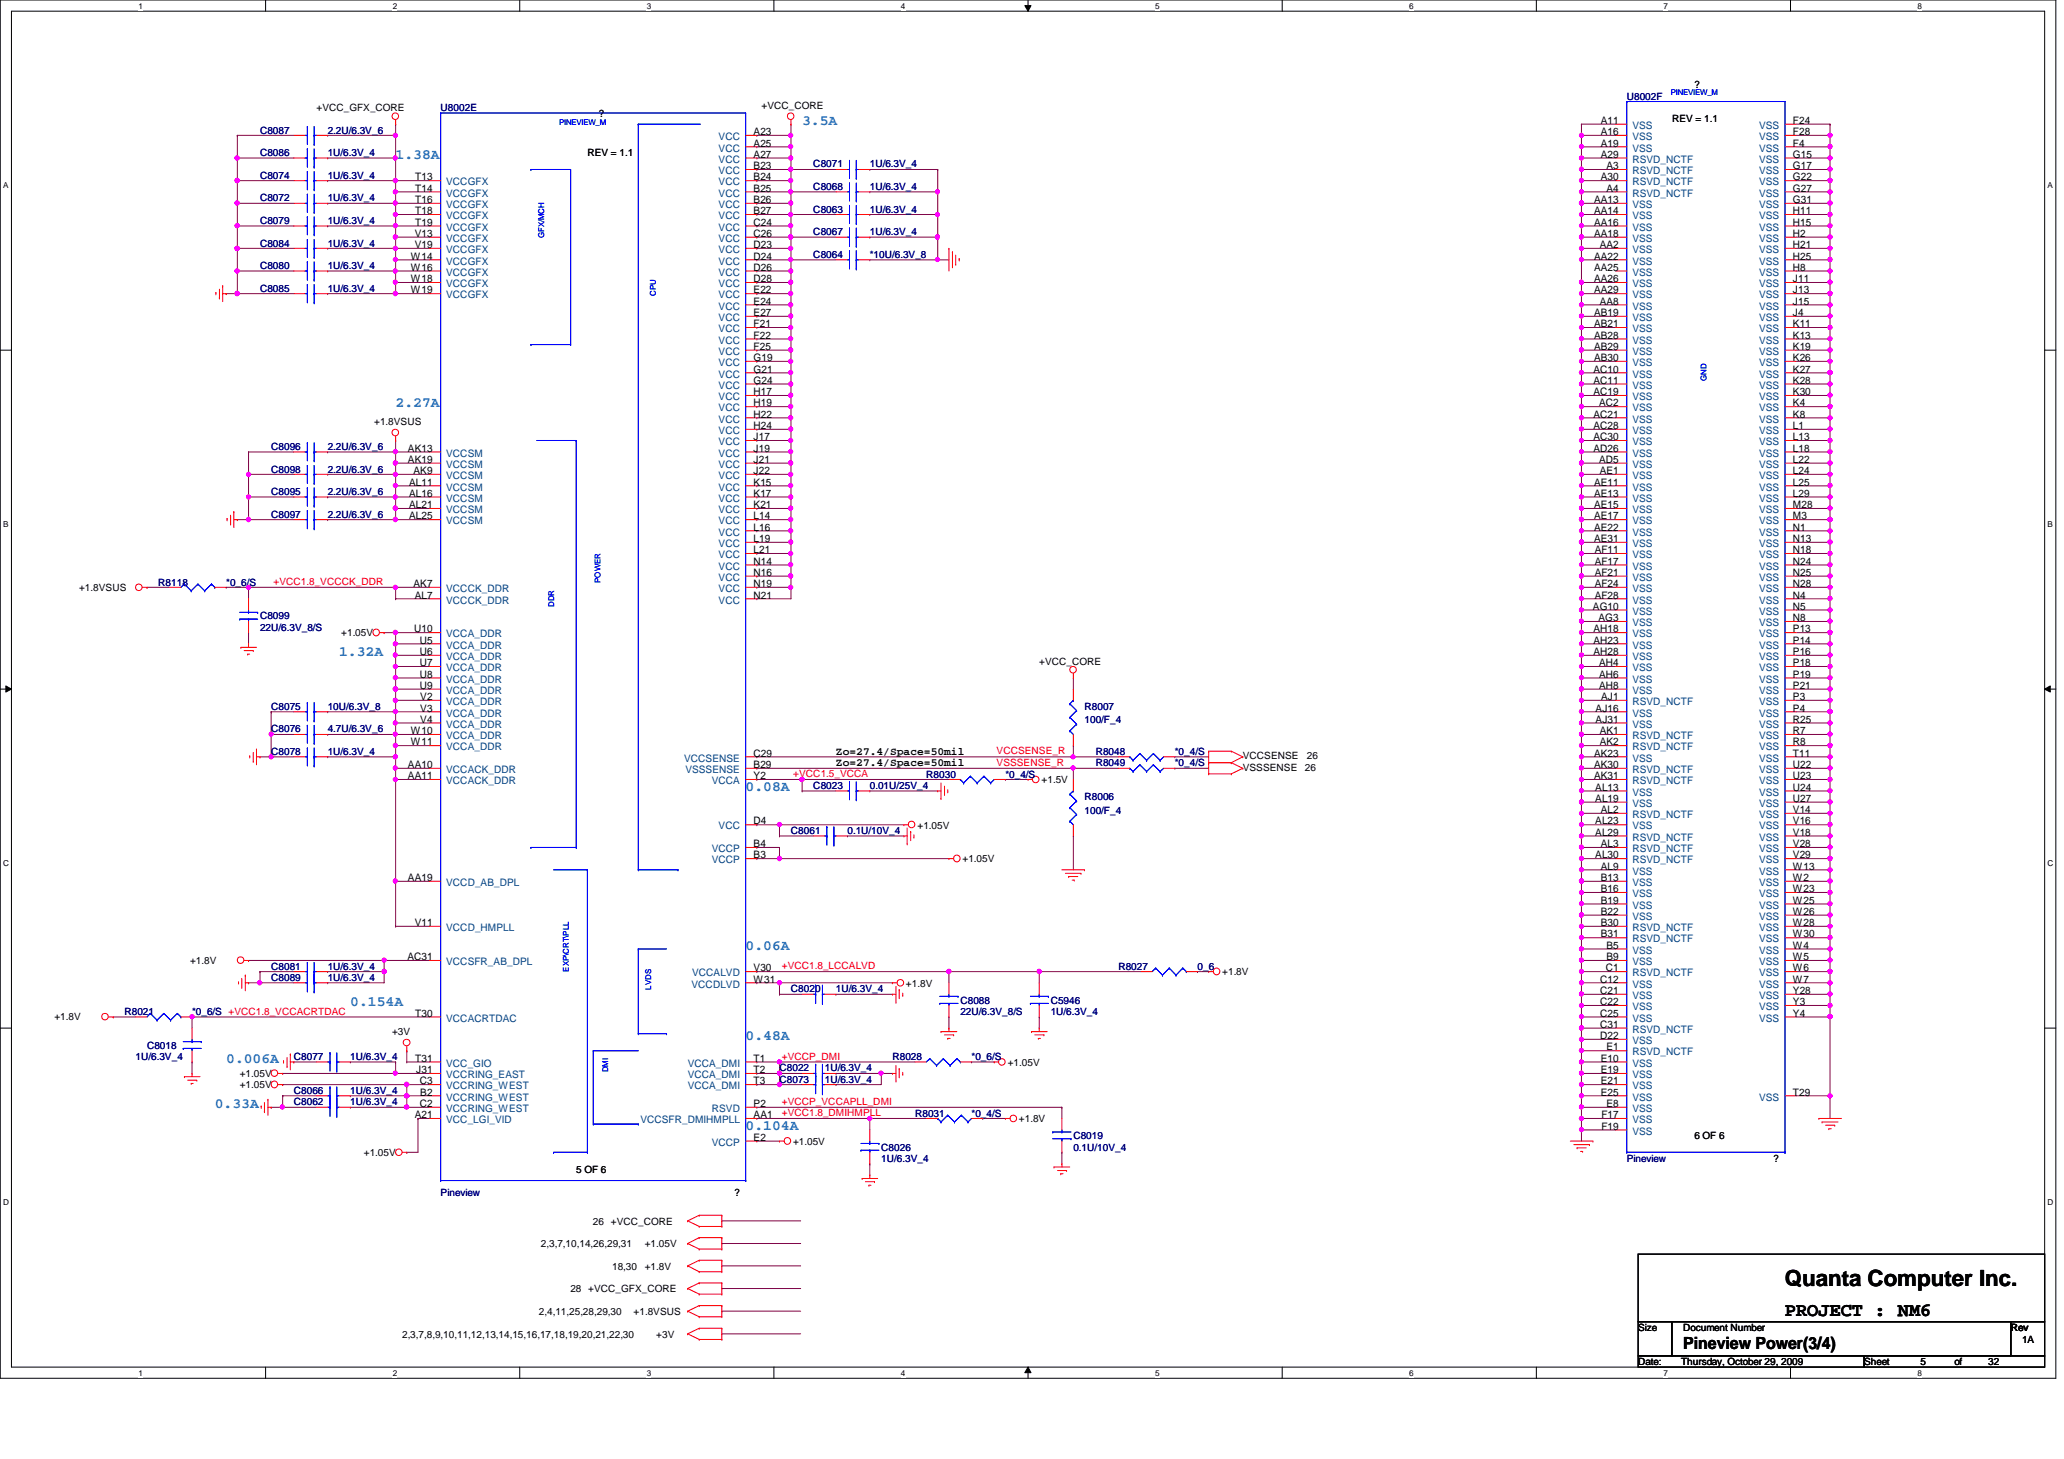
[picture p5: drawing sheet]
<svg xmlns="http://www.w3.org/2000/svg" width="297mm" height="210mm" viewBox="0 0 297 210" stroke-linecap="round" stroke-linejoin="round" font-family="sans-serif">
<defs><g id="words">
<text font-size="3.2" x="256.9" y="185">Quanta Computer Inc.</text>
<g font-size="2.8">
<text x="256.9" y="189.3">PROJECT : NM6</text>
<text x="256.9" y="189.3">PROJECT :</text>
</g>
<text font-size="2.4" x="242.2" y="194.1">Pineview Power(3/4)</text>
<g font-size="2.1" fill="#0080ff">
<text x="115.4" y="17.9">3.5A</text>
<text x="56.9" y="22.8">1.38A</text>
<text x="56.9" y="58.6">2.27A</text>
<text x="48.8" y="94.3">1.32A</text>
<text x="107.3" y="113.8">0.08A</text>
<text x="107.3" y="136.6">0.06A</text>
<text x="50.4" y="144.7">0.154A</text>
<text x="107.3" y="149.6">0.48A</text>
<text x="32.6" y="152.9">0.006A</text>
<text x="30.9" y="159.3">0.33A</text>
<text x="107.3" y="162.6">0.104A</text>
</g>
<g font-size="1.6">
<text x="120.3" y="108.6">Zo=27.4/Space=50mil</text>
<text x="120.3" y="110.2">Zo=27.4/Space=50mil</text>
</g>
<g font-size="1.5">
<text x="230.4" y="17.8">A11</text>
<text x="258" y="17.8">F24</text>
<text x="108.5" y="19.4">A23</text>
<text x="108.5" y="21.1">A25</text>
<text x="108.5" y="22.7">A27</text>
<text x="230.4" y="22.7">A29</text>
<text x="230.4" y="21.1">A19</text>
<text x="230.4" y="19.4">A16</text>
<text x="258" y="22.7">G15</text>
<text x="258" y="21.1">F4</text>
<text x="258" y="19.4">F28</text>
<text x="59.8" y="26">T13</text>
<text x="59.8" y="27.6">T14</text>
<text x="59.8" y="29.2">T16</text>
<text x="108.5" y="24.3">B23</text>
<text x="108.5" y="26">B24</text>
<text x="108.5" y="27.6">B25</text>
<text x="108.5" y="29.2">B26</text>
<text x="229.4" y="29.2">AA13</text>
<text x="230.4" y="26">A30</text>
<text x="231.2" y="27.6">A4</text>
<text x="231.2" y="24.3">A3</text>
<text x="258" y="29.2">G31</text>
<text x="258" y="27.6">G27</text>
<text x="258" y="26">G22</text>
<text x="258" y="24.3">G17</text>
<text x="59.7" y="34.1">V13</text>
<text x="59.7" y="35.7">V19</text>
<text x="59.8" y="30.8">T18</text>
<text x="59.8" y="32.5">T19</text>
<text x="108.5" y="30.8">B27</text>
<text x="108.5" y="32.5">C24</text>
<text x="108.5" y="34.1">C26</text>
<text x="108.5" y="35.7">D23</text>
<text x="229.4" y="34.1">AA18</text>
<text x="229.4" y="32.5">AA16</text>
<text x="229.4" y="30.8">AA14</text>
<text x="230.2" y="35.7">AA2</text>
<text x="258" y="35.7">H21</text>
<text x="258" y="34.1">H2</text>
<text x="258" y="32.5">H15</text>
<text x="258" y="30.8">H11</text>
<text x="59.1" y="37.3">W14</text>
<text x="59.1" y="38.9">W16</text>
<text x="59.1" y="40.6">W18</text>
<text x="108.5" y="37.3">D24</text>
<text x="108.5" y="38.9">D26</text>
<text x="108.5" y="40.6">D28</text>
<text x="229.4" y="40.6">AA26</text>
<text x="229.4" y="38.9">AA25</text>
<text x="229.4" y="37.3">AA22</text>
<text x="258" y="40.6">J11</text>
<text x="258" y="38.9">H8</text>
<text x="258" y="37.3">H25</text>
<text x="59.1" y="42.2">W19</text>
<text x="108.5" y="42.2">E22</text>
<text x="108.5" y="43.8">E24</text>
<text x="108.5" y="45.5">E27</text>
<text x="108.5" y="47.1">F21</text>
<text x="229.4" y="47.1">AB21</text>
<text x="229.4" y="45.5">AB19</text>
<text x="229.4" y="42.2">AA29</text>
<text x="230.2" y="43.8">AA8</text>
<text x="258" y="47.1">K11</text>
<text x="258" y="45.5">J4</text>
<text x="258" y="43.8">J15</text>
<text x="258" y="42.2">J13</text>
<text x="108.5" y="48.7">F22</text>
<text x="108.5" y="50.3">F25</text>
<text x="108.5" y="51.9">G19</text>
<text x="108.5" y="53.6">G21</text>
<text x="229.3" y="53.6">AC10</text>
<text x="229.4" y="51.9">AB30</text>
<text x="229.4" y="50.3">AB29</text>
<text x="229.4" y="48.7">AB28</text>
<text x="258" y="53.6">K27</text>
<text x="258" y="51.9">K26</text>
<text x="258" y="50.3">K19</text>
<text x="258" y="48.7">K13</text>
<text x="108.5" y="55.2">G24</text>
<text x="108.5" y="56.9">H17</text>
<text x="108.5" y="58.5">H19</text>
<text x="229.3" y="56.9">AC19</text>
<text x="229.3" y="55.2">AC11</text>
<text x="230.1" y="58.5">AC2</text>
<text x="258" y="58.5">K4</text>
<text x="258" y="56.9">K30</text>
<text x="258" y="55.2">K28</text>
<text x="58.7" y="65">AK13</text>
<text x="108.5" y="60.1">H22</text>
<text x="108.5" y="61.7">H24</text>
<text x="108.5" y="63.3">J17</text>
<text x="108.5" y="65">J19</text>
<text x="229.3" y="65">AD26</text>
<text x="229.3" y="63.3">AC30</text>
<text x="229.3" y="61.7">AC28</text>
<text x="229.3" y="60.1">AC21</text>
<text x="258" y="65">L18</text>
<text x="258" y="63.3">L13</text>
<text x="258" y="61.7">L1</text>
<text x="258" y="60.1">K8</text>
<text x="58.7" y="66.6">AK19</text>
<text x="58.9" y="71.5">AL16</text>
<text x="58.9" y="69.8">AL11</text>
<text x="59.5" y="68.2">AK9</text>
<text x="108.5" y="66.6">J21</text>
<text x="108.5" y="68.2">J22</text>
<text x="108.5" y="69.8">K15</text>
<text x="108.5" y="71.5">K17</text>
<text x="229.4" y="71.5">AE13</text>
<text x="229.4" y="69.8">AE11</text>
<text x="230.1" y="66.6">AD5</text>
<text x="230.2" y="68.2">AE1</text>
<text x="258" y="71.5">L29</text>
<text x="258" y="69.8">L25</text>
<text x="258" y="68.2">L24</text>
<text x="258" y="66.6">L22</text>
<text x="58.9" y="73.1">AL21</text>
<text x="58.9" y="74.7">AL25</text>
<text x="108.5" y="73.1">K21</text>
<text x="108.5" y="74.7">L14</text>
<text x="108.5" y="76.3">L16</text>
<text x="108.5" y="78">L19</text>
<text x="229.4" y="78">AE31</text>
<text x="229.4" y="76.3">AE22</text>
<text x="229.4" y="74.7">AE17</text>
<text x="229.4" y="73.1">AE15</text>
<text x="258" y="78">N13</text>
<text x="258" y="76.3">N1</text>
<text x="258" y="74.7">M3</text>
<text x="258" y="73.1">M28</text>
<text x="108.5" y="79.6">L21</text>
<text x="108.5" y="81.2">N14</text>
<text x="108.5" y="82.8">N16</text>
<text x="229.5" y="82.8">AF21</text>
<text x="229.5" y="81.2">AF17</text>
<text x="229.5" y="79.6">AF11</text>
<text x="258" y="82.8">N25</text>
<text x="258" y="81.2">N24</text>
<text x="258" y="79.6">N18</text>
<text x="59.5" y="84.5">AK7</text>
<text x="59.7" y="86.1">AL7</text>
<text x="108.5" y="84.5">N19</text>
<text x="108.5" y="86.1">N21</text>
<text x="229.2" y="87.7">AG10</text>
<text x="229.5" y="86.1">AF28</text>
<text x="229.5" y="84.5">AF24</text>
<text x="230.1" y="89.4">AG3</text>
<text x="258" y="89.4">N8</text>
<text x="258" y="87.7">N5</text>
<text x="258" y="86.1">N4</text>
<text x="258" y="84.5">N28</text>
<text x="59.6" y="91">U10</text>
<text x="60.4" y="92.6">U5</text>
<text x="60.4" y="94.2">U6</text>
<text x="60.4" y="95.8">U7</text>
<text x="229.3" y="94.2">AH28</text>
<text x="229.3" y="92.6">AH23</text>
<text x="229.3" y="91">AH18</text>
<text x="230.1" y="95.8">AH4</text>
<text x="258" y="95.8">P18</text>
<text x="258" y="94.2">P16</text>
<text x="258" y="92.6">P14</text>
<text x="258" y="91">P13</text>
<text x="60.4" y="97.5">U8</text>
<text x="60.4" y="99.1">U9</text>
<text x="60.5" y="100.7">V2</text>
<text x="230.1" y="99.1">AH8</text>
<text x="230.1" y="97.5">AH6</text>
<text x="230.4" y="100.7">AJ1</text>
<text x="258" y="100.7">P3</text>
<text x="258" y="99.1">P21</text>
<text x="258" y="97.5">P19</text>
<text x="59.1" y="105.6">W10</text>
<text x="59.1" y="107.2">W11</text>
<text x="60.5" y="102.4">V3</text>
<text x="60.5" y="104">V4</text>
<text x="229.6" y="104">AJ31</text>
<text x="229.6" y="102.4">AJ16</text>
<text x="230.2" y="107.2">AK2</text>
<text x="230.2" y="105.6">AK1</text>
<text x="258" y="107.2">R8</text>
<text x="258" y="105.6">R7</text>
<text x="258" y="104">R25</text>
<text x="258" y="102.4">P4</text>
<text x="58.7" y="110.5">AA10</text>
<text x="58.7" y="112.1">AA11</text>
<text x="108.5" y="108.8">C29</text>
<text x="108.5" y="112.1">Y2</text>
<text x="108.5" y="110.5">B29</text>
<text x="229.4" y="112.1">AK31</text>
<text x="229.4" y="110.5">AK30</text>
<text x="229.4" y="108.8">AK23</text>
<text x="229.6" y="113.7">AL13</text>
<text x="258" y="113.7">U24</text>
<text x="258" y="112.1">U23</text>
<text x="258" y="110.5">U22</text>
<text x="258" y="108.8">T11</text>
<text x="108.5" y="118.6">D4</text>
<text x="229.6" y="118.6">AL23</text>
<text x="229.6" y="115.4">AL19</text>
<text x="230.4" y="117">AL2</text>
<text x="258" y="118.6">V16</text>
<text x="258" y="117">V14</text>
<text x="258" y="115.4">U27</text>
<text x="108.5" y="121.9">B4</text>
<text x="108.5" y="123.5">B3</text>
<text x="229.6" y="123.5">AL30</text>
<text x="229.6" y="120.2">AL29</text>
<text x="230.4" y="125.1">AL9</text>
<text x="230.4" y="121.9">AL3</text>
<text x="258" y="125.1">W13</text>
<text x="258" y="123.5">V29</text>
<text x="258" y="121.9">V28</text>
<text x="258" y="120.2">V18</text>
<text x="58.7" y="126.7">AA19</text>
<text x="230.4" y="131.6">B22</text>
<text x="230.4" y="130">B19</text>
<text x="230.4" y="128.4">B16</text>
<text x="230.4" y="126.7">B13</text>
<text x="258" y="131.6">W26</text>
<text x="258" y="130">W25</text>
<text x="258" y="128.4">W23</text>
<text x="258" y="126.7">W2</text>
<text x="59.7" y="133.2">V11</text>
<text x="230.4" y="134.9">B31</text>
<text x="230.4" y="133.2">B30</text>
<text x="231.2" y="136.5">B5</text>
<text x="258" y="136.5">W4</text>
<text x="258" y="134.9">W30</text>
<text x="258" y="133.2">W28</text>
<text x="58.6" y="138.1">AC31</text>
<text x="108.5" y="141.4">W31</text>
<text x="108.5" y="139.7">V30</text>
<text x="230.3" y="143">C21</text>
<text x="230.3" y="141.4">C12</text>
<text x="231.1" y="139.7">C1</text>
<text x="231.2" y="138.1">B9</text>
<text x="258" y="143">Y28</text>
<text x="258" y="141.4">W7</text>
<text x="258" y="139.7">W6</text>
<text x="258" y="138.1">W5</text>
<text x="59.8" y="146.3">T30</text>
<text x="230.3" y="149.5">D22</text>
<text x="230.3" y="147.9">C31</text>
<text x="230.3" y="146.3">C25</text>
<text x="230.3" y="144.6">C22</text>
<text x="258" y="146.3">Y4</text>
<text x="258" y="144.6">Y3</text>
<text x="59.8" y="152.7">T31</text>
<text x="59.9" y="154.4">J31</text>
<text x="60.4" y="156">C3</text>
<text x="108.5" y="152.7">T1</text>
<text x="108.5" y="154.4">T2</text>
<text x="108.5" y="156">T3</text>
<text x="230.4" y="156">E21</text>
<text x="230.4" y="154.4">E19</text>
<text x="230.4" y="152.7">E10</text>
<text x="231.2" y="151.1">E1</text>
<text x="59.7" y="160.9">A21</text>
<text x="60.4" y="159.3">C2</text>
<text x="60.5" y="157.6">B2</text>
<text x="108.5" y="159.3">P2</text>
<text x="108.5" y="160.9">AA1</text>
<text x="230.4" y="157.6">E25</text>
<text x="230.5" y="160.9">F17</text>
<text x="231.2" y="159.3">E8</text>
<text x="258" y="157.6">T29</text>
<text x="108.5" y="164.1">E2</text>
<text x="230.5" y="162.5">F19</text>
</g>
<g font-size="1.5" fill="#004080">
<text x="103.4" y="20.2">VCC</text>
<text x="103.4" y="21.8">VCC</text>
<text x="103.4" y="23.4">VCC</text>
<text x="234.9" y="23.4">RSVD_NCTF</text>
<text x="234.9" y="21.8">VSS</text>
<text x="234.9" y="20.2">VSS</text>
<text x="234.9" y="18.5">VSS</text>
<text x="253.2" y="23.4">VSS</text>
<text x="253.2" y="21.8">VSS</text>
<text x="253.2" y="20.2">VSS</text>
<text x="253.2" y="18.5">VSS</text>
<text x="64.2" y="26.7">VCCGFX</text>
<text x="64.2" y="28.3">VCCGFX</text>
<text x="64.2" y="29.9">VCCGFX</text>
<text x="103.4" y="25.1">VCC</text>
<text x="103.4" y="26.7">VCC</text>
<text x="103.4" y="28.3">VCC</text>
<text x="103.4" y="29.9">VCC</text>
<text x="234.9" y="29.9">VSS</text>
<text x="234.9" y="28.3">RSVD_NCTF</text>
<text x="234.9" y="26.7">RSVD_NCTF</text>
<text x="234.9" y="25.1">RSVD_NCTF</text>
<text x="253.2" y="29.9">VSS</text>
<text x="253.2" y="28.3">VSS</text>
<text x="253.2" y="26.7">VSS</text>
<text x="253.2" y="25.1">VSS</text>
<text x="64.2" y="31.5">VCCGFX</text>
<text x="64.2" y="33.2">VCCGFX</text>
<text x="64.2" y="34.8">VCCGFX</text>
<text x="103.4" y="31.5">VCC</text>
<text x="103.4" y="33.2">VCC</text>
<text x="103.4" y="34.8">VCC</text>
<text x="234.9" y="34.8">VSS</text>
<text x="234.9" y="33.2">VSS</text>
<text x="234.9" y="31.5">VSS</text>
<text x="253.2" y="34.8">VSS</text>
<text x="253.2" y="33.2">VSS</text>
<text x="253.2" y="31.5">VSS</text>
<text x="64.2" y="36.4">VCCGFX</text>
<text x="64.2" y="38.1">VCCGFX</text>
<text x="64.2" y="39.7">VCCGFX</text>
<text x="64.2" y="41.3">VCCGFX</text>
<text x="103.4" y="36.4">VCC</text>
<text x="103.4" y="38.1">VCC</text>
<text x="103.4" y="39.7">VCC</text>
<text x="103.4" y="41.3">VCC</text>
<text x="234.9" y="41.3">VSS</text>
<text x="234.9" y="39.7">VSS</text>
<text x="234.9" y="38.1">VSS</text>
<text x="234.9" y="36.4">VSS</text>
<text x="253.2" y="41.3">VSS</text>
<text x="253.2" y="39.7">VSS</text>
<text x="253.2" y="38.1">VSS</text>
<text x="253.2" y="36.4">VSS</text>
<text x="64.2" y="42.9">VCCGFX</text>
<text x="103.4" y="42.9">VCC</text>
<text x="103.4" y="44.5">VCC</text>
<text x="103.4" y="46.2">VCC</text>
<text x="103.4" y="47.8">VCC</text>
<text x="234.9" y="47.8">VSS</text>
<text x="234.9" y="46.2">VSS</text>
<text x="234.9" y="44.5">VSS</text>
<text x="234.9" y="42.9">VSS</text>
<text x="253.2" y="47.8">VSS</text>
<text x="253.2" y="46.2">VSS</text>
<text x="253.2" y="44.5">VSS</text>
<text x="253.2" y="42.9">VSS</text>
<text x="103.4" y="49.4">VCC</text>
<text x="103.4" y="51.1">VCC</text>
<text x="103.4" y="52.7">VCC</text>
<text x="234.9" y="52.7">VSS</text>
<text x="234.9" y="51.1">VSS</text>
<text x="234.9" y="49.4">VSS</text>
<text x="253.2" y="52.7">VSS</text>
<text x="253.2" y="51.1">VSS</text>
<text x="253.2" y="49.4">VSS</text>
<text x="103.4" y="54.3">VCC</text>
<text x="103.4" y="55.9">VCC</text>
<text x="103.4" y="57.6">VCC</text>
<text x="103.4" y="59.2">VCC</text>
<text x="234.9" y="59.2">VSS</text>
<text x="234.9" y="57.6">VSS</text>
<text x="234.9" y="55.9">VSS</text>
<text x="234.9" y="54.3">VSS</text>
<text x="253.2" y="59.2">VSS</text>
<text x="253.2" y="57.6">VSS</text>
<text x="253.2" y="55.9">VSS</text>
<text x="253.2" y="54.3">VSS</text>
<text x="64.2" y="65.7">VCCSM</text>
<text x="103.4" y="60.8">VCC</text>
<text x="103.4" y="62.4">VCC</text>
<text x="103.4" y="64.1">VCC</text>
<text x="103.4" y="65.7">VCC</text>
<text x="234.9" y="65.7">VSS</text>
<text x="234.9" y="64.1">VSS</text>
<text x="234.9" y="62.4">VSS</text>
<text x="234.9" y="60.8">VSS</text>
<text x="253.2" y="65.7">VSS</text>
<text x="253.2" y="64.1">VSS</text>
<text x="253.2" y="62.4">VSS</text>
<text x="253.2" y="60.8">VSS</text>
<text x="64.2" y="67.3">VCCSM</text>
<text x="64.2" y="68.9">VCCSM</text>
<text x="64.2" y="70.6">VCCSM</text>
<text x="103.4" y="67.3">VCC</text>
<text x="103.4" y="68.9">VCC</text>
<text x="103.4" y="70.6">VCC</text>
<text x="234.9" y="70.6">VSS</text>
<text x="234.9" y="68.9">VSS</text>
<text x="234.9" y="67.3">VSS</text>
<text x="253.2" y="70.6">VSS</text>
<text x="253.2" y="68.9">VSS</text>
<text x="253.2" y="67.3">VSS</text>
<text x="64.2" y="72.2">VCCSM</text>
<text x="64.2" y="73.8">VCCSM</text>
<text x="64.2" y="75.4">VCCSM</text>
<text x="103.4" y="72.2">VCC</text>
<text x="103.4" y="73.8">VCC</text>
<text x="103.4" y="75.4">VCC</text>
<text x="103.4" y="77">VCC</text>
<text x="234.9" y="77">VSS</text>
<text x="234.9" y="75.4">VSS</text>
<text x="234.9" y="73.8">VSS</text>
<text x="234.9" y="72.2">VSS</text>
<text x="253.2" y="77">VSS</text>
<text x="253.2" y="75.4">VSS</text>
<text x="253.2" y="73.8">VSS</text>
<text x="253.2" y="72.2">VSS</text>
<text x="103.4" y="78.7">VCC</text>
<text x="103.4" y="80.3">VCC</text>
<text x="103.4" y="82">VCC</text>
<text x="103.4" y="83.6">VCC</text>
<text x="234.9" y="83.6">VSS</text>
<text x="234.9" y="82">VSS</text>
<text x="234.9" y="80.3">VSS</text>
<text x="234.9" y="78.7">VSS</text>
<text x="253.2" y="83.6">VSS</text>
<text x="253.2" y="82">VSS</text>
<text x="253.2" y="80.3">VSS</text>
<text x="253.2" y="78.7">VSS</text>
<text x="64.2" y="85.2">VCCCK_DDR</text>
<text x="64.2" y="86.8">VCCCK_DDR</text>
<text x="103.4" y="85.2">VCC</text>
<text x="103.4" y="86.8">VCC</text>
<text x="234.9" y="88.4">VSS</text>
<text x="234.9" y="86.8">VSS</text>
<text x="234.9" y="85.2">VSS</text>
<text x="253.2" y="88.4">VSS</text>
<text x="253.2" y="86.8">VSS</text>
<text x="253.2" y="85.2">VSS</text>
<text x="64.2" y="91.7">VCCA_DDR</text>
<text x="64.2" y="93.3">VCCA_DDR</text>
<text x="64.2" y="95">VCCA_DDR</text>
<text x="234.9" y="95">VSS</text>
<text x="234.9" y="93.3">VSS</text>
<text x="234.9" y="91.7">VSS</text>
<text x="234.9" y="90.1">VSS</text>
<text x="253.2" y="95">VSS</text>
<text x="253.2" y="93.3">VSS</text>
<text x="253.2" y="91.7">VSS</text>
<text x="253.2" y="90.1">VSS</text>
<text x="64.2" y="96.6">VCCA_DDR</text>
<text x="64.2" y="98.2">VCCA_DDR</text>
<text x="64.2" y="99.8">VCCA_DDR</text>
<text x="64.2" y="101.4">VCCA_DDR</text>
<text x="234.9" y="101.4">RSVD_NCTF</text>
<text x="234.9" y="99.8">VSS</text>
<text x="234.9" y="98.2">VSS</text>
<text x="234.9" y="96.6">VSS</text>
<text x="253.2" y="101.4">VSS</text>
<text x="253.2" y="99.8">VSS</text>
<text x="253.2" y="98.2">VSS</text>
<text x="253.2" y="96.6">VSS</text>
<text x="64.2" y="103.1">VCCA_DDR</text>
<text x="64.2" y="104.7">VCCA_DDR</text>
<text x="64.2" y="106.3">VCCA_DDR</text>
<text x="64.2" y="107.9">VCCA_DDR</text>
<text x="234.9" y="107.9">RSVD_NCTF</text>
<text x="234.9" y="106.3">RSVD_NCTF</text>
<text x="234.9" y="104.7">VSS</text>
<text x="234.9" y="103.1">VSS</text>
<text x="253.2" y="107.9">VSS</text>
<text x="253.2" y="106.3">VSS</text>
<text x="253.2" y="104.7">VSS</text>
<text x="253.2" y="103.1">VSS</text>
<text x="64.2" y="111.2">VCCACK_DDR</text>
<text x="64.2" y="112.8">VCCACK_DDR</text>
<text x="98.5" y="109.6">VCCSENSE</text>
<text x="98.6" y="111.2">VSSSENSE</text>
<text x="102.4" y="112.8">VCCA</text>
<text x="234.9" y="112.8">RSVD_NCTF</text>
<text x="234.9" y="111.2">RSVD_NCTF</text>
<text x="234.9" y="109.6">VSS</text>
<text x="253.2" y="112.8">VSS</text>
<text x="253.2" y="111.2">VSS</text>
<text x="253.2" y="109.6">VSS</text>
<text x="103.4" y="119.3">VCC</text>
<text x="234.9" y="119.3">VSS</text>
<text x="234.9" y="117.7">RSVD_NCTF</text>
<text x="234.9" y="116.1">VSS</text>
<text x="234.9" y="114.5">VSS</text>
<text x="253.2" y="119.3">VSS</text>
<text x="253.2" y="117.7">VSS</text>
<text x="253.2" y="116.1">VSS</text>
<text x="253.2" y="114.5">VSS</text>
<text x="102.4" y="122.6">VCCP</text>
<text x="102.4" y="124.2">VCCP</text>
<text x="234.9" y="125.8">VSS</text>
<text x="234.9" y="124.2">RSVD_NCTF</text>
<text x="234.9" y="122.6">RSVD_NCTF</text>
<text x="234.9" y="120.9">RSVD_NCTF</text>
<text x="253.2" y="125.8">VSS</text>
<text x="253.2" y="124.2">VSS</text>
<text x="253.2" y="122.6">VSS</text>
<text x="253.2" y="120.9">VSS</text>
<text x="64.2" y="127.5">VCCD_AB_DPL</text>
<text x="234.9" y="130.7">VSS</text>
<text x="234.9" y="129.1">VSS</text>
<text x="234.9" y="127.5">VSS</text>
<text x="253.2" y="130.7">VSS</text>
<text x="253.2" y="129.1">VSS</text>
<text x="253.2" y="127.5">VSS</text>
<text x="64.2" y="133.9">VCCD_HMPLL</text>
<text x="234.9" y="137.2">VSS</text>
<text x="234.9" y="135.6">RSVD_NCTF</text>
<text x="234.9" y="133.9">RSVD_NCTF</text>
<text x="234.9" y="132.3">VSS</text>
<text x="253.2" y="137.2">VSS</text>
<text x="253.2" y="135.6">VSS</text>
<text x="253.2" y="133.9">VSS</text>
<text x="253.2" y="132.3">VSS</text>
<text x="64.2" y="138.9">VCCSFR_AB_DPL</text>
<text x="99.5" y="142.1">VCCDLVD</text>
<text x="99.6" y="140.5">VCCALVD</text>
<text x="234.9" y="143.7">VSS</text>
<text x="234.9" y="142.1">VSS</text>
<text x="234.9" y="140.5">RSVD_NCTF</text>
<text x="234.9" y="138.9">VSS</text>
<text x="253.2" y="143.7">VSS</text>
<text x="253.2" y="142.1">VSS</text>
<text x="253.2" y="140.5">VSS</text>
<text x="253.2" y="138.9">VSS</text>
<text x="64.2" y="147">VCCACRTDAC</text>
<text x="234.9" y="148.6">RSVD_NCTF</text>
<text x="234.9" y="147">VSS</text>
<text x="234.9" y="145.3">VSS</text>
<text x="253.2" y="147">VSS</text>
<text x="253.2" y="145.3">VSS</text>
<text x="64.2" y="153.5">VCC_GIO</text>
<text x="64.2" y="155.1">VCCRING_EAST</text>
<text x="99" y="153.5">VCCA_DMI</text>
<text x="99" y="155.1">VCCA_DMI</text>
<text x="234.9" y="155.1">VSS</text>
<text x="234.9" y="153.5">VSS</text>
<text x="234.9" y="151.8">RSVD_NCTF</text>
<text x="234.9" y="150.2">VSS</text>
<text x="64.2" y="158.3">VCCRING_WEST</text>
<text x="64.2" y="160">VCCRING_WEST</text>
<text x="64.2" y="161.6">VCC_LGI_VID</text>
<text x="64.2" y="156.7">VCCRING_WEST</text>
<text x="92.2" y="161.6">VCCSFR_DMIHMPLL</text>
<text x="99" y="156.7">VCCA_DMI</text>
<text x="102.4" y="160">RSVD</text>
<text x="234.9" y="161.6">VSS</text>
<text x="234.9" y="160">VSS</text>
<text x="234.9" y="158.3">VSS</text>
<text x="234.9" y="156.7">VSS</text>
<text x="253.2" y="158.3">VSS</text>
<text x="102.4" y="164.8">VCCP</text>
<text x="234.9" y="163.2">VSS</text>
</g>
<g font-size="1.4">
<text x="45.5" y="16">+VCC_GFX_CORE</text>
<text x="86.2" y="16.8">?</text>
<text x="109.6" y="15.7">+VCC_CORE</text>
<text x="240.6" y="17.6">REV = 1.1</text>
<text x="243.9" y="12.7">?</text>
<text x="84.5" y="22.5">REV = 1.1</text>
<text x="53.8" y="61.2">+1.8VSUS</text>
<text x="11.4" y="85">+1.8VSUS</text>
<text x="49.1" y="91.6">+1.05V</text>
<text x="149.6" y="95.6">+VCC_CORE</text>
<text x="149.9" y="112.7">+1.5V</text>
<text x="178.9" y="110.9">VSSSENSE</text>
<text x="178.9" y="109.3">VCCSENSE</text>
<text x="187.8" y="110.9">26</text>
<text x="188.1" y="109.3">26</text>
<text x="132" y="119.2">+1.05V</text>
<text x="138.5" y="124.1">+1.05V</text>
<text x="27.3" y="138.7">+1.8V</text>
<text x="130.4" y="141.9">+1.8V</text>
<text x="175.9" y="140.3">+1.8V</text>
<text x="7.8" y="146.8">+1.8V</text>
<text x="56.4" y="148.9">+3V</text>
<text x="34.5" y="154.9">+1.05V</text>
<text x="145" y="153.3">+1.05V</text>
<text x="34.5" y="156.6">+1.05V</text>
<text x="146.6" y="161.5">+1.8V</text>
<text x="52.4" y="166.3">+1.05V</text>
<text x="114.1" y="164.7">+1.05V</text>
<text x="243.9" y="163.9">6 OF 6</text>
<text x="255.2" y="167.1">?</text>
<text x="82.9" y="168.8">5 OF 6</text>
<text x="105.7" y="172">?</text>
<text x="77.8" y="179.4">2,3,7,10,14,26,29,31</text>
<text x="85.3" y="176.2">26 +VCC_CORE</text>
<text x="92.8" y="179.4">+1.05V</text>
<text x="82.1" y="185.9">28 +VCC_GFX_CORE</text>
<text x="88.1" y="182.7">18,30</text>
<text x="92.8" y="182.7">+1.8V</text>
<text x="77.6" y="189.2">2,4,11,25,28,29,30</text>
<text x="91.2" y="189.2">+1.8VSUS</text>
<text x="235.8" y="191.5">Size</text>
<text x="242.2" y="191.5">Document Number</text>
<text x="289.4" y="191.5">Rev</text>
<text x="57.9" y="192.4">2,3,7,8,9,10,11,12,13,14,15,16,17,18,19,20,21,22,30</text>
<text x="94.4" y="192.4">+3V</text>
<text x="235.8" y="196.4">Date:</text>
<text x="241.9" y="196.4">Thursday, October 29, 2009</text>
<text x="268.3" y="196.4">Sheet</text>
<text x="276.4" y="196.4">5</text>
<text x="281.3" y="196.4">of</text>
<text x="286.1" y="196.4">32</text>
<text x="291" y="193.2">1A</text>
</g>
<g font-size="1.4" fill="#000080">
<text x="63.4" y="16">U8002E</text>
<text x="234.1" y="14.4">U8002F</text>
<text x="37.4" y="22.5">C8086</text>
<text x="37.4" y="19.2">C8087</text>
<text x="47.2" y="22.5">1U/6.3V_4</text>
<text x="47.2" y="19.2">2.2U/6.3V_6</text>
<text x="37.4" y="25.7">C8074</text>
<text x="37.4" y="29">C8072</text>
<text x="47.2" y="25.7">1U/6.3V_4</text>
<text x="47.2" y="29">1U/6.3V_4</text>
<text x="117" y="24.1">C8071</text>
<text x="117" y="27.3">C8068</text>
<text x="125.2" y="24.1">1U/6.3V_4</text>
<text x="125.2" y="27.3">1U/6.3V_4</text>
<text x="37.4" y="32.2">C8079</text>
<text x="37.4" y="35.5">C8084</text>
<text x="47.2" y="32.2">1U/6.3V_4</text>
<text x="47.2" y="35.5">1U/6.3V_4</text>
<text x="117" y="30.6">C8063</text>
<text x="117" y="33.9">C8067</text>
<text x="125.2" y="30.6">1U/6.3V_4</text>
<text x="125.2" y="33.9">1U/6.3V_4</text>
<text x="37.4" y="42">C8085</text>
<text x="37.4" y="38.7">C8080</text>
<text x="47.2" y="42">1U/6.3V_4</text>
<text x="47.2" y="38.7">1U/6.3V_4</text>
<text x="117" y="37.1">C8064</text>
<text x="125.2" y="37.1">*10U/6.3V_8</text>
<text x="39" y="64.7">C8096</text>
<text x="47.2" y="64.7">2.2U/6.3V_6</text>
<text x="39" y="68">C8098</text>
<text x="39" y="71.2">C8095</text>
<text x="47.2" y="68">2.2U/6.3V_6</text>
<text x="47.2" y="71.2">2.2U/6.3V_6</text>
<text x="39" y="74.5">C8097</text>
<text x="47.2" y="74.5">2.2U/6.3V_6</text>
<text x="22.8" y="84.2">R8118</text>
<text x="32.6" y="84.2">*0_6/S</text>
<text x="37.4" y="89.1">C8099</text>
<text x="37.4" y="90.8">22U/6.3V_8/S</text>
<text x="39" y="105.4">C8076</text>
<text x="39" y="102.1">C8075</text>
<text x="47.2" y="105.4">4.7U/6.3V_6</text>
<text x="47.2" y="102.1">10U/6.3V_8</text>
<text x="156.1" y="102.1">R8007</text>
<text x="156.1" y="104.1">100/F_4</text>
<text x="39" y="108.6">C8078</text>
<text x="47.2" y="108.6">1U/6.3V_4</text>
<text x="117" y="113.5">C8023</text>
<text x="125.2" y="113.5">0.01U/25V_4</text>
<text x="133.3" y="111.9">R8030</text>
<text x="144.7" y="111.9">*0_4/S</text>
<text x="157.7" y="110.2">R8049</text>
<text x="157.7" y="108.6">R8048</text>
<text x="169.1" y="110.2">*0_4/S</text>
<text x="169.1" y="108.6">*0_4/S</text>
<text x="156.1" y="115.1">R8006</text>
<text x="156.1" y="117.1">100/F_4</text>
<text x="113.8" y="120">C8061</text>
<text x="122" y="120">0.1U/10V_4</text>
<text x="39" y="141.1">C8089</text>
<text x="39" y="139.5">C8081</text>
<text x="47.2" y="141.1">1U/6.3V_4</text>
<text x="47.2" y="139.5">1U/6.3V_4</text>
<text x="113.8" y="142.7">C8020</text>
<text x="120.3" y="142.7">1U/6.3V_4</text>
<text x="160.9" y="139.5">R8027</text>
<text x="172.3" y="139.5">0_6</text>
<text x="17.9" y="146">R8021</text>
<text x="27.6" y="146">*0_6/S +VCC1.8_VCCACRTDAC</text>
<text x="138.2" y="144.4">C8088</text>
<text x="138.2" y="146">22U/6.3V_8/S</text>
<text x="151.2" y="144.4">C5946</text>
<text x="151.2" y="146">1U/6.3V_4</text>
<text x="19.5" y="152.5">1U/6.3V_4</text>
<text x="21.2" y="150.9">C8018</text>
<text x="42.3" y="152.5">C8077</text>
<text x="50.4" y="152.5">1U/6.3V_4</text>
<text x="112.2" y="154.1">C8022</text>
<text x="112.2" y="155.8">C8073</text>
<text x="118.7" y="154.1">1U/6.3V_4</text>
<text x="118.7" y="155.8">1U/6.3V_4</text>
<text x="128.4" y="152.5">R8028</text>
<text x="139.8" y="152.5">*0_6/S</text>
<text x="42.3" y="157.4">C8066</text>
<text x="42.3" y="159">C8062</text>
<text x="50.4" y="157.4">1U/6.3V_4</text>
<text x="50.4" y="159">1U/6.3V_4</text>
<text x="131.7" y="160.7">R8031</text>
<text x="139.8" y="160.7">*0_4/S</text>
<text x="126.8" y="165.5">C8026</text>
<text x="126.8" y="167.1">1U/6.3V_4</text>
<text x="154.5" y="163.9">C8019</text>
<text x="154.5" y="165.5">0.1U/10V_4</text>
<text x="234.1" y="167.1">Pineview</text>
<text x="63.4" y="172">Pineview</text>
</g>
<g font-size="1.4" fill="#f00">
<text x="39.4" y="84.2">+VCC1.8_VCCCK_DDR</text>
<text x="114.2" y="111.8">+VCC1.5_VCCA</text>
<text x="143.4" y="110.2">VSSSENSE_R</text>
<text x="143.4" y="108.5">VCCSENSE_R</text>
<text x="112.5" y="139.4">+VCC1.8_LCCALVD</text>
<text x="112.5" y="152.4">+VCCP_DMI</text>
<text x="112.5" y="160.6">+VCC1.8_DMIHMPLL</text>
<text x="112.5" y="159">+VCCP_VCCAPLL_DMI</text>
</g>
<g font-size="1.2">
<text x="19.9" y="1.2">1</text>
<text x="56.5" y="1.2">2</text>
<text x="93.1" y="1.2">3</text>
<text x="129.7" y="1.2">4</text>
<text x="166.2" y="1.2">5</text>
<text x="202.8" y="1.2">6</text>
<text x="239.4" y="1.2">7</text>
<text x="276" y="1.2">8</text>
<text x=".5" y="27.1">A</text>
<text x="294.7" y="27.1">A</text>
<text x=".5" y="75.8">B</text>
<text x="294.7" y="75.8">B</text>
<text x=".5" y="124.6">C</text>
<text x="294.7" y="124.6">C</text>
<text x=".5" y="173.4">D</text>
<text x="294.7" y="173.4">D</text>
<text x="19.9" y="197.9">1</text>
<text x="56.5" y="197.9">2</text>
<text x="93.1" y="197.9">3</text>
<text x="129.7" y="197.9">4</text>
<text x="166.2" y="197.9">5</text>
<text x="202.8" y="197.9">6</text>
<text x="239.4" y="197.9">7</text>
<text x="276" y="197.9">8</text>
</g>
<g font-size="1.1" fill="#00f">
<text x="240.5" y="13.6">PINEVIEW_M</text>
<text x="80.5" y="18">PINEVIEW_M</text>
<text x="78.3" y="34.3" transform="rotate(-90 78.3 34.3)">GFX/MCH</text>
<text x="94.4" y="42.6" transform="rotate(-90 94.4 42.6)">CPU</text>
<text x="245.6" y="54.8" transform="rotate(-90 245.6 54.8)">GND</text>
<text x="86.4" y="83.9" transform="rotate(-90 86.4 83.9)">POWER</text>
<text x="79.8" y="87.3" transform="rotate(-90 79.8 87.3)">DDR</text>
<text x="81.9" y="139.8" transform="rotate(-90 81.9 139.8)">EXP\CRT\PLL</text>
<text x="93.7" y="142.4" transform="rotate(-90 93.7 142.4)">LVDS</text>
<text x="87.5" y="154.3" transform="rotate(-90 87.5 154.3)">DMI</text>
</g>
</g></defs>
<path d="M0 0h295.9v198.3h-295.9zM1.6 1.6h292.7v195.1h-292.7z" fill="none" stroke="#000" stroke-width=".14"/>
<g fill="#fff">
<path d="M19.9 .2h.6v1.3h-.6z"/>
<path d="M19.9 196.8h.6v1.4h-.6z"/>
</g>
<path d="M38.2 0v1.6M38.2 196.7v1.6" fill="none" stroke="#000" stroke-width=".14"/>
<g fill="#fff">
<path d="M56.5 .2h.6v1.3h-.6z"/>
<path d="M56.5 196.8h.6v1.4h-.6z"/>
</g>
<path d="M74.8 0v1.6M74.8 196.7v1.6" fill="none" stroke="#000" stroke-width=".14"/>
<g fill="#fff">
<path d="M93.1 .2h.6v1.3h-.6z"/>
<path d="M93.1 196.8h.6v1.4h-.6z"/>
</g>
<path d="M111.4 0v1.6M111.4 196.7v1.6" fill="none" stroke="#000" stroke-width=".14"/>
<g fill="#fff">
<path d="M129.7 .2h.6v1.3h-.6z"/>
<path d="M129.7 196.8h.6v1.4h-.6z"/>
</g>
<path d="M147.5 .8h.9l-.4 .8zM148 0v1.6M148 196.7l.4 .8h-.9zM148 196.7v1.6" fill="none" stroke="#000" stroke-width=".14"/>
<path d="M147.5 .8h.9l-.4 .8zM148 196.7l.4 .8h-.9z" fill="#000"/>
<g fill="#fff">
<path d="M166.2 .2h.6v1.3h-.6z"/>
<path d="M166.2 196.8h.6v1.4h-.6z"/>
</g>
<path d="M184.5 0v1.6M184.5 196.7v1.6" fill="none" stroke="#000" stroke-width=".14"/>
<g fill="#fff">
<path d="M202.8 .2h.6v1.3h-.6z"/>
<path d="M202.8 196.8h.6v1.4h-.6z"/>
</g>
<path d="M221.1 0v1.6M221.1 196.7v1.6" fill="none" stroke="#000" stroke-width=".14"/>
<g fill="#fff">
<path d="M239.4 .2h.6v1.3h-.6z"/>
<path d="M239.4 196.8h.6v1.4h-.6z"/>
</g>
<path d="M257.7 0v1.6M257.7 196.7v1.6" fill="none" stroke="#000" stroke-width=".14"/>
<g fill="#fff">
<path d="M276 .2h.6v1.3h-.6z"/>
<path d="M276 196.8h.6v1.4h-.6z"/>
<path d="M.5 26h.7v1.3h-.7z"/>
<path d="M294.7 26h.7v1.3h-.7z"/>
<path d="M.5 74.8h.7v1.3h-.7z"/>
<path d="M294.7 74.8h.7v1.3h-.7z"/>
</g>
<path d="M0 50.4h1.6M294.3 50.4h1.6" fill="none" stroke="#000" stroke-width=".14"/>
<g fill="#fff">
<path d="M.5 123.5h.8v1.3h-.8z"/>
<path d="M294.7 123.5h.8v1.3h-.8z"/>
</g>
<path d="M0 99.1h1.6M.8 98.7l.8 .4-.8 .5zM294.3 99.1l.8-.4v.9zM294.3 99.1h1.6" fill="none" stroke="#000" stroke-width=".14"/>
<path d="M.8 98.7l.8 .4-.8 .5zM294.3 99.1l.8-.4v.9z" fill="#000"/>
<g fill="#fff">
<path d="M.5 172.3h.8v1.3h-.8z"/>
<path d="M294.7 172.3h.8v1.3h-.8z"/>
</g>
<path d="M0 147.9h1.6M294.3 147.9h1.6" fill="none" stroke="#000" stroke-width=".14"/>
<g fill="none" stroke="#800040" stroke-width=".14">
<path d="M108.9 110.5h.1M108.9 110.5h45.6M154.5 110.5h.1M154.5 107.3h.1M154.5 107.3v1.6M154.5 110.5v1.6M169.1 110.5h.1M169.1 108.9h.1M169.1 110.5h4.8M169.1 108.9h4.8M112.2 123.5h.1M112.2 123.5h24.4"/>
<path d="M154.5 120.3h.1M154.5 120.3v4.8"/>
</g>
<circle cx="112.2" cy="123.5" r=".31" fill="#f0f"/>
<circle cx="112.2" cy="123.5" r=".31" fill="none" stroke="#f0f" stroke-width=".14"/>
<path d="M113.8 37.4h.1M113.8 37.4v1.6M108.9 121.9h.1M108.9 121.9h3.3" fill="none" stroke="#800040" stroke-width=".14"/>
<circle cx="113.8" cy="37.3" r=".3" fill="#f0f"/>
<circle cx="113.8" cy="37.3" r=".3" fill="none" stroke="#f0f" stroke-width=".14"/>
<path d="M113.8 24.4h.1M113.8 24.4h6.5" fill="none" stroke="#800040" stroke-width=".14"/>
<circle cx="113.8" cy="24.3" r=".3" fill="#f0f"/>
<circle cx="113.8" cy="24.3" r=".3" fill="none" stroke="#f0f" stroke-width=".14"/>
<path d="M108.9 19.5h.1M108.9 19.5h4.9M113.8 19.5h.1M113.8 19.5v1.6h-4.9M108.9 21.1h.1M108.9 22.7h.1M108.9 27.6h.1M108.9 22.7h4.9M108.9 27.6h4.9M113.8 24.4h.1M113.8 24.4v1.6" fill="none" stroke="#800040" stroke-width=".14"/>
<circle cx="113.8" cy="19.5" r=".3" fill="#f0f"/>
<circle cx="113.8" cy="19.5" r=".3" fill="none" stroke="#f0f" stroke-width=".14"/>
<path d="M108.9 26h.1M108.9 29.3h.1M108.9 26h4.9M108.9 29.3h4.9" fill="none" stroke="#800040" stroke-width=".14"/>
<circle cx="113.8" cy="29.2" r=".3" fill="#f0f"/>
<circle cx="113.8" cy="29.2" r=".3" fill="none" stroke="#f0f" stroke-width=".14"/>
<g fill="none" stroke="#800040" stroke-width=".14">
<path d="M108.9 39h.1M108.9 32.5h.1M108.9 37.4h.1M108.9 35.7h.1M108.9 39h4.9M108.9 32.5h4.9M108.9 37.4h4.9M108.9 35.7h4.9M113.8 30.9h.1M113.8 30.9h6.5M108.9 42.2h.1M108.9 45.5h.1"/>
<path d="M108.9 48.8h.1M108.9 50.4h.1M108.9 42.2h4.9M108.9 45.5h4.9M108.9 48.8h4.9M108.9 50.4h4.9"/>
</g>
<circle cx="113.8" cy="50.4" r=".31" fill="#f0f"/>
<circle cx="113.8" cy="50.4" r=".31" fill="none" stroke="#f0f" stroke-width=".14"/>
<g fill="none" stroke="#800040" stroke-width=".14">
<path d="M108.9 52h.1M108.9 55.2h.1M108.9 53.6h.1M108.9 58.5h.1M108.9 56.9h.1M108.9 52h4.9M108.9 55.2h4.9M108.9 53.6h4.9M108.9 58.5h4.9M108.9 56.9h4.9M108.9 65h.1M108.9 68.2h.1"/>
<path d="M108.9 63.4h.1M108.9 61.8h.1M108.9 66.6h.1M108.9 60.1h.1M108.9 65h4.9M108.9 68.2h4.9M108.9 63.4h4.9M108.9 61.8h4.9M108.9 66.6h4.9M108.9 60.1h4.9"/>
</g>
<circle cx="113.8" cy="60.1" r=".3" fill="#f0f"/>
<circle cx="113.8" cy="60.1" r=".3" fill="none" stroke="#f0f" stroke-width=".14"/>
<g fill="none" stroke="#800040" stroke-width=".14">
<path d="M108.9 73.2h.1M108.9 76.4h.1M108.9 69.9h.1M108.9 71.5h.1M108.9 74.8h.1M108.9 78h.1M108.9 73.2h4.9M108.9 76.4h4.9M108.9 69.9h4.9M108.9 71.5h4.9M108.9 74.8h4.9M108.9 78h4.9"/>
<path d="M108.9 81.3h.1M108.9 81.3h4.9"/>
</g>
<circle cx="113.8" cy="78" r=".3" fill="#f0f"/>
<circle cx="113.8" cy="78" r=".3" fill="none" stroke="#f0f" stroke-width=".14"/>
<path d="M108.9 79.6h.1M108.9 79.6h4.9M113.8 66.6h.1M113.8 66.6v1.6" fill="none" stroke="#800040" stroke-width=".14"/>
<circle cx="113.8" cy="66.6" r=".31" fill="#f0f"/>
<circle cx="113.8" cy="66.6" r=".31" fill="none" stroke="#f0f" stroke-width=".14"/>
<path d="M108.9 84.5h.1M108.9 84.5h4.9" fill="none" stroke="#800040" stroke-width=".14"/>
<circle cx="113.8" cy="84.5" r=".3" fill="#f0f"/>
<circle cx="113.8" cy="84.5" r=".3" fill="none" stroke="#f0f" stroke-width=".14"/>
<path d="M113.8 26h.1M113.8 26v1.6M108.9 86.1h.1M108.9 82.9h.1M108.9 86.1h4.9M108.9 82.9h4.9" fill="none" stroke="#800040" stroke-width=".14"/>
<circle cx="113.8" cy="26" r=".31" fill="#f0f"/>
<circle cx="113.8" cy="26" r=".31" fill="none" stroke="#f0f" stroke-width=".14"/>
<path d="M113.8 34.1h.1M113.8 35.7h.1M113.8 34.1v3.3" fill="none" stroke="#800040" stroke-width=".14"/>
<circle cx="113.8" cy="35.7" r=".3" fill="#f0f"/>
<circle cx="113.8" cy="35.7" r=".3" fill="none" stroke="#f0f" stroke-width=".14"/>
<path d="M113.8 29.3h.1M113.8 29.3v1.6M113.8 56.9h.1M113.8 56.9v1.6" fill="none" stroke="#800040" stroke-width=".14"/>
<circle cx="113.8" cy="56.8" r=".3" fill="#f0f"/>
<circle cx="113.8" cy="56.8" r=".3" fill="none" stroke="#f0f" stroke-width=".14"/>
<path d="M113.8 61.8h.1M113.8 61.8v1.6" fill="none" stroke="#800040" stroke-width=".14"/>
<circle cx="113.8" cy="61.7" r=".3" fill="#f0f"/>
<circle cx="113.8" cy="61.7" r=".3" fill="none" stroke="#f0f" stroke-width=".14"/>
<path d="M113.8 74.8h.1M113.8 74.8v1.6" fill="none" stroke="#800040" stroke-width=".14"/>
<circle cx="113.8" cy="76.4" r=".3" fill="#f0f"/>
<circle cx="113.8" cy="76.4" r=".3" fill="none" stroke="#f0f" stroke-width=".14"/>
<circle cx="113.8" cy="74.7" r=".31" fill="#f0f"/>
<circle cx="113.8" cy="74.7" r=".31" fill="none" stroke="#f0f" stroke-width=".14"/>
<path d="M113.8 55.2h.1M113.8 55.2v1.7" fill="none" stroke="#800040" stroke-width=".14"/>
<circle cx="113.8" cy="55.2" r=".3" fill="#f0f"/>
<circle cx="113.8" cy="55.2" r=".3" fill="none" stroke="#f0f" stroke-width=".14"/>
<path d="M113.8 52h.1M113.8 52v1.6" fill="none" stroke="#800040" stroke-width=".14"/>
<circle cx="113.8" cy="52" r=".3" fill="#f0f"/>
<circle cx="113.8" cy="52" r=".3" fill="none" stroke="#f0f" stroke-width=".14"/>
<path d="M113.8 50.4h.1M113.8 50.4v1.6M113.8 69.9h.1M113.8 69.9v1.6" fill="none" stroke="#800040" stroke-width=".14"/>
<circle cx="113.8" cy="69.8" r=".3" fill="#f0f"/>
<circle cx="113.8" cy="69.8" r=".3" fill="none" stroke="#f0f" stroke-width=".14"/>
<path d="M113.8 53.6h.1M113.8 53.6v1.6" fill="none" stroke="#800040" stroke-width=".14"/>
<circle cx="113.8" cy="53.6" r=".3" fill="#f0f"/>
<circle cx="113.8" cy="53.6" r=".3" fill="none" stroke="#f0f" stroke-width=".14"/>
<path d="M113.8 21.1h.1M113.8 21.1v1.6M113.8 84.5h.1M113.8 84.5v1.6" fill="none" stroke="#800040" stroke-width=".14"/>
<circle cx="113.8" cy="21.1" r=".3" fill="#f0f"/>
<circle cx="113.8" cy="21.1" r=".3" fill="none" stroke="#f0f" stroke-width=".14"/>
<path d="M113.8 32.5h.1M113.8 32.5v1.6" fill="none" stroke="#800040" stroke-width=".14"/>
<circle cx="113.8" cy="34.1" r=".31" fill="#f0f"/>
<circle cx="113.8" cy="34.1" r=".31" fill="none" stroke="#f0f" stroke-width=".14"/>
<circle cx="113.8" cy="32.5" r=".3" fill="#f0f"/>
<circle cx="113.8" cy="32.5" r=".3" fill="none" stroke="#f0f" stroke-width=".14"/>
<path d="M113.8 65h.1M113.8 65v1.6" fill="none" stroke="#800040" stroke-width=".14"/>
<circle cx="113.8" cy="65" r=".3" fill="#f0f"/>
<circle cx="113.8" cy="65" r=".3" fill="none" stroke="#f0f" stroke-width=".14"/>
<path d="M113.8 81.3h.1M113.8 81.3v1.6" fill="none" stroke="#800040" stroke-width=".14"/>
<circle cx="113.8" cy="81.2" r=".3" fill="#f0f"/>
<circle cx="113.8" cy="81.2" r=".3" fill="none" stroke="#f0f" stroke-width=".14"/>
<g fill="none" stroke="#800040" stroke-width=".14">
<path d="M113.8 27.6h.1M113.8 34.1h.1M113.8 37.4h.1M113.8 27.6h6.5M113.8 34.1h6.5M113.8 37.4h6.5M125.2 24.4h.1M125.2 24.4h9.8M135 37.4h.1M135 27.6h.1M135 34.1h.1M135 37.4h1.6"/>
<path d="M135 27.6v3.3M135 34.1v3.3"/>
</g>
<circle cx="134.9" cy="37.3" r=".3" fill="#f0f"/>
<circle cx="134.9" cy="37.3" r=".3" fill="none" stroke="#f0f" stroke-width=".14"/>
<circle cx="134.9" cy="34.1" r=".31" fill="#f0f"/>
<circle cx="134.9" cy="34.1" r=".31" fill="none" stroke="#f0f" stroke-width=".14"/>
<path d="M125.2 34.1h.1M125.2 30.9h.1M125.2 30.9h9.8M135 30.9h.1M135 30.9v3.2h-9.8" fill="none" stroke="#800040" stroke-width=".14"/>
<circle cx="134.9" cy="30.9" r=".3" fill="#f0f"/>
<circle cx="134.9" cy="30.9" r=".3" fill="none" stroke="#f0f" stroke-width=".14"/>
<path d="M125.2 27.6h.1M125.2 27.6h9.8" fill="none" stroke="#800040" stroke-width=".14"/>
<circle cx="134.9" cy="27.6" r=".3" fill="#f0f"/>
<circle cx="134.9" cy="27.6" r=".3" fill="none" stroke="#f0f" stroke-width=".14"/>
<path d="M113.8 17.9h.1M113.8 17.9v1.6M27.6 146.3h.1M27.6 146.3h34.2" fill="none" stroke="#800040" stroke-width=".14"/>
<circle cx="27.6" cy="146.3" r=".3" fill="#f0f"/>
<circle cx="27.6" cy="146.3" r=".3" fill="none" stroke="#f0f" stroke-width=".14"/>
<path d="M16.3 146.3h.1M16.3 146.3h3.2M27.6 146.3h.1M27.6 152.8h.1M27.6 146.3v1.6M27.6 152.8v1.6M120.3 154.4h.1M120.3 154.4h8.1M126.8 154.4h.1" fill="none" stroke="#800040" stroke-width=".14"/>
<circle cx="126.8" cy="154.4" r=".3" fill="#f0f"/>
<circle cx="126.8" cy="154.4" r=".3" fill="none" stroke="#f0f" stroke-width=".14"/>
<path d="M108.9 152.8h.1M108.9 152.8h3.3M112.2 154.4h.1M112.2 154.4v1.6" fill="none" stroke="#800040" stroke-width=".14"/>
<circle cx="112.2" cy="154.4" r=".3" fill="#f0f"/>
<circle cx="112.2" cy="154.4" r=".3" fill="none" stroke="#f0f" stroke-width=".14"/>
<path d="M112.2 156h.1M112.2 156h3.2" fill="none" stroke="#800040" stroke-width=".14"/>
<circle cx="112.2" cy="156" r=".31" fill="#f0f"/>
<circle cx="112.2" cy="156" r=".31" fill="none" stroke="#f0f" stroke-width=".14"/>
<path d="M112.2 152.8h.1M112.2 152.8h19.5M126.8 154.4h.1M126.8 154.4v1.6M139.8 152.8h.1M139.8 152.8h3.3" fill="none" stroke="#800040" stroke-width=".14"/>
<circle cx="112.2" cy="152.8" r=".3" fill="#f0f"/>
<circle cx="112.2" cy="152.8" r=".3" fill="none" stroke="#f0f" stroke-width=".14"/>
<path d="M56.9 22.7h.1M56.9 22.7v3.3M108.9 156h.1M108.9 156h3.3M112.2 154.4h.1M112.2 154.4h3.2M120.3 156h.1M120.3 156h6.5" fill="none" stroke="#800040" stroke-width=".14"/>
<circle cx="56.9" cy="22.7" r=".3" fill="#f0f"/>
<circle cx="56.9" cy="22.7" r=".3" fill="none" stroke="#f0f" stroke-width=".14"/>
<path d="M56.9 19.5h.1M56.9 19.5v3.2" fill="none" stroke="#800040" stroke-width=".14"/>
<circle cx="56.9" cy="19.5" r=".3" fill="#f0f"/>
<circle cx="56.9" cy="19.5" r=".3" fill="none" stroke="#f0f" stroke-width=".14"/>
<path d="M125.2 160.9h.1M125.2 160.9h8.1" fill="none" stroke="#800040" stroke-width=".14"/>
<circle cx="125.2" cy="160.9" r=".3" fill="#f0f"/>
<circle cx="125.2" cy="160.9" r=".3" fill="none" stroke="#f0f" stroke-width=".14"/>
<g fill="none" stroke="#800040" stroke-width=".14">
<path d="M47.2 19.5h.1M47.2 19.5h9.7M47.2 22.7h.1M47.2 32.5h.1M47.2 35.7h.1M47.2 22.7h9.7M47.2 32.5h9.7M47.2 35.7h9.7M56.9 40.6h.1M56.9 40.6h4.9M56.9 40.6v1.6M152.8 159.3h.1"/>
<path d="M152.8 159.3v1.6M125.2 160.9h.1M125.2 167.4h.1M125.2 160.9v1.7M125.2 167.4v1.6M141.4 160.9h.1M141.4 160.9h3.3M152.8 165.8h.1M152.8 165.8v1.6"/>
</g>
<circle cx="56.9" cy="42.2" r=".31" fill="#f0f"/>
<circle cx="56.9" cy="42.2" r=".31" fill="none" stroke="#f0f" stroke-width=".14"/>
<circle cx="56.9" cy="40.6" r=".3" fill="#f0f"/>
<circle cx="56.9" cy="40.6" r=".3" fill="none" stroke="#f0f" stroke-width=".14"/>
<path d="M56.9 37.4h.1M56.9 37.4v1.6" fill="none" stroke="#800040" stroke-width=".14"/>
<circle cx="56.9" cy="37.3" r=".3" fill="#f0f"/>
<circle cx="56.9" cy="37.3" r=".3" fill="none" stroke="#f0f" stroke-width=".14"/>
<path d="M56.9 37.4h.1M56.9 34.1h.1M56.9 30.9h.1M56.9 37.4h4.9M56.9 34.1h4.9M56.9 30.9h4.9M112.2 121.9h.1M112.2 121.9v1.6" fill="none" stroke="#800040" stroke-width=".14"/>
<circle cx="56.9" cy="30.9" r=".3" fill="#f0f"/>
<circle cx="56.9" cy="30.9" r=".3" fill="none" stroke="#f0f" stroke-width=".14"/>
<path d="M56.9 30.9h.1M56.9 27.6h.1M56.9 27.6v1.7M56.9 30.9v1.6" fill="none" stroke="#800040" stroke-width=".14"/>
<circle cx="56.9" cy="29.2" r=".3" fill="#f0f"/>
<circle cx="56.9" cy="29.2" r=".3" fill="none" stroke="#f0f" stroke-width=".14"/>
<circle cx="56.9" cy="27.6" r=".3" fill="#f0f"/>
<circle cx="56.9" cy="27.6" r=".3" fill="none" stroke="#f0f" stroke-width=".14"/>
<path d="M56.9 27.6h.1M56.9 34.1h.1M56.9 27.6h4.9M56.9 34.1v1.6" fill="none" stroke="#800040" stroke-width=".14"/>
<circle cx="56.9" cy="34.1" r=".31" fill="#f0f"/>
<circle cx="56.9" cy="34.1" r=".31" fill="none" stroke="#f0f" stroke-width=".14"/>
<path d="M56.9 29.3h.1M56.9 26h.1M56.9 29.3h4.9M56.9 26h4.9" fill="none" stroke="#800040" stroke-width=".14"/>
<circle cx="56.9" cy="26" r=".31" fill="#f0f"/>
<circle cx="56.9" cy="26" r=".31" fill="none" stroke="#f0f" stroke-width=".14"/>
<g fill="none" stroke="#800040" stroke-width=".14">
<path d="M34.2 19.5h.1M34.2 19.5h8.1M34.2 22.7h.1M34.2 26h.1M34.2 22.7h8.1M34.2 26h8.1M56.9 26h.1M56.9 39h.1M56.9 26v1.6M56.9 39v1.6M56.9 39h4.9M56.9 42.2h.1"/>
<path d="M56.9 42.2h4.9"/>
</g>
<circle cx="56.9" cy="39" r=".3" fill="#f0f"/>
<circle cx="56.9" cy="39" r=".3" fill="none" stroke="#f0f" stroke-width=".14"/>
<path d="M47.2 39h.1M47.2 39h9.7M39 102.4h.1M39 105.7h.1M39 102.4h3.3M39 105.7h3.3M39 105.7v3.2" fill="none" stroke="#800040" stroke-width=".14"/>
<circle cx="39" cy="108.9" r=".3" fill="#f0f"/>
<circle cx="39" cy="108.9" r=".3" fill="none" stroke="#f0f" stroke-width=".14"/>
<circle cx="39" cy="105.6" r=".3" fill="#f0f"/>
<circle cx="39" cy="105.6" r=".3" fill="none" stroke="#f0f" stroke-width=".14"/>
<path d="M56.9 32.5h.1M56.9 35.7h.1M56.9 32.5h4.9M56.9 35.7h4.9M56.9 35.7v1.7M56.9 91h.1M56.9 91h4.9M47.2 105.7h.1M47.2 108.9h.1M47.2 105.7h9.7M47.2 108.9h9.7" fill="none" stroke="#800040" stroke-width=".14"/>
<circle cx="56.9" cy="35.7" r=".3" fill="#f0f"/>
<circle cx="56.9" cy="35.7" r=".3" fill="none" stroke="#f0f" stroke-width=".14"/>
<path d="M47.2 29.3h.1M47.2 29.3h9.7M56.9 29.3h.1M56.9 29.3v1.6M56.9 110.5h.1M56.9 110.5v1.6" fill="none" stroke="#800040" stroke-width=".14"/>
<circle cx="56.9" cy="110.5" r=".3" fill="#f0f"/>
<circle cx="56.9" cy="110.5" r=".3" fill="none" stroke="#f0f" stroke-width=".14"/>
<path d="M56.9 91h.1M56.9 91v1.6M56.9 112.1h.1M56.9 112.1h4.9" fill="none" stroke="#800040" stroke-width=".14"/>
<circle cx="56.9" cy="91" r=".31" fill="#f0f"/>
<circle cx="56.9" cy="91" r=".31" fill="none" stroke="#f0f" stroke-width=".14"/>
<path d="M55.3 91h.1M55.3 91h1.6M56.9 92.6h.1M56.9 92.6h4.9" fill="none" stroke="#800040" stroke-width=".14"/>
<circle cx="56.9" cy="92.6" r=".3" fill="#f0f"/>
<circle cx="56.9" cy="92.6" r=".3" fill="none" stroke="#f0f" stroke-width=".14"/>
<path d="M34.2 29.3h.1M34.2 32.5h.1M34.2 35.7h.1M34.2 29.3h8.1M34.2 32.5h8.1M34.2 35.7h8.1M47.2 26h.1M47.2 26h9.7M47.2 102.4h.1M47.2 102.4h9.7" fill="none" stroke="#800040" stroke-width=".14"/>
<circle cx="34.1" cy="35.7" r=".31" fill="#f0f"/>
<circle cx="34.1" cy="35.7" r=".31" fill="none" stroke="#f0f" stroke-width=".14"/>
<path d="M34.2 39h.1M34.2 39v3.2M56.9 110.5h.1M56.9 110.5h4.9" fill="none" stroke="#800040" stroke-width=".14"/>
<circle cx="34.1" cy="42.2" r=".32" fill="#f0f"/>
<circle cx="34.1" cy="42.2" r=".32" fill="none" stroke="#f0f" stroke-width=".14"/>
<circle cx="34.1" cy="39" r=".31" fill="#f0f"/>
<circle cx="34.1" cy="39" r=".31" fill="none" stroke="#f0f" stroke-width=".14"/>
<path d="M34.2 39h.1M34.2 39h8.1M56.9 107.3h.1M56.9 107.3v1.6" fill="none" stroke="#800040" stroke-width=".14"/>
<circle cx="56.9" cy="107.2" r=".31" fill="#f0f"/>
<circle cx="56.9" cy="107.2" r=".31" fill="none" stroke="#f0f" stroke-width=".14"/>
<path d="M56.9 107.3h.1M56.9 105.7h.1M56.9 104h.1M56.9 107.3h4.9M56.9 105.7h4.9M56.9 104h4.9M56.9 104v1.7" fill="none" stroke="#800040" stroke-width=".14"/>
<circle cx="56.9" cy="104" r=".3" fill="#f0f"/>
<circle cx="56.9" cy="104" r=".3" fill="none" stroke="#f0f" stroke-width=".14"/>
<path d="M56.9 102.4h.1M56.9 102.4h4.9M56.9 102.4v1.6" fill="none" stroke="#800040" stroke-width=".14"/>
<circle cx="56.9" cy="102.4" r=".3" fill="#f0f"/>
<circle cx="56.9" cy="102.4" r=".3" fill="none" stroke="#f0f" stroke-width=".14"/>
<path d="M56.9 100.8h.1M56.9 100.8h4.9M56.9 100.8v1.6" fill="none" stroke="#800040" stroke-width=".14"/>
<circle cx="56.9" cy="100.7" r=".3" fill="#f0f"/>
<circle cx="56.9" cy="100.7" r=".3" fill="none" stroke="#f0f" stroke-width=".14"/>
<path d="M56.9 99.1h.1M56.9 99.1h4.9" fill="none" stroke="#800040" stroke-width=".14"/>
<circle cx="56.9" cy="99.1" r=".31" fill="#f0f"/>
<circle cx="56.9" cy="99.1" r=".31" fill="none" stroke="#f0f" stroke-width=".14"/>
<path d="M56.9 99.1h.1M56.9 99.1v1.7" fill="none" stroke="#800040" stroke-width=".14"/>
<circle cx="56.9" cy="99.1" r=".31" fill="#f0f"/>
<circle cx="56.9" cy="99.1" r=".31" fill="none" stroke="#f0f" stroke-width=".14"/>
<path d="M56.9 97.5h.1M56.9 97.5h4.9" fill="none" stroke="#800040" stroke-width=".14"/>
<circle cx="56.9" cy="97.5" r=".3" fill="#f0f"/>
<circle cx="56.9" cy="97.5" r=".3" fill="none" stroke="#f0f" stroke-width=".14"/>
<path d="M56.9 97.5h.1M56.9 95.9h.1M56.9 97.5v1.6M56.9 95.9h4.9" fill="none" stroke="#800040" stroke-width=".14"/>
<circle cx="56.9" cy="95.9" r=".3" fill="#f0f"/>
<circle cx="56.9" cy="95.9" r=".3" fill="none" stroke="#f0f" stroke-width=".14"/>
<path d="M56.9 95.9h.1M56.9 94.3h.1M56.9 95.9v1.6M56.9 94.3h4.9" fill="none" stroke="#800040" stroke-width=".14"/>
<circle cx="56.9" cy="94.2" r=".3" fill="#f0f"/>
<circle cx="56.9" cy="94.2" r=".3" fill="none" stroke="#f0f" stroke-width=".14"/>
<path d="M56.9 94.3h.1M56.9 92.6h.1M56.9 92.6v3.3M56.9 108.9h.1M56.9 108.9v1.6" fill="none" stroke="#800040" stroke-width=".14"/>
<circle cx="56.9" cy="108.9" r=".3" fill="#f0f"/>
<circle cx="56.9" cy="108.9" r=".3" fill="none" stroke="#f0f" stroke-width=".14"/>
<path d="M34.2 32.5h.1M34.2 32.5v3.2M34.2 42.2h.1M34.2 42.2h8.1M37.4 108.9h.1M37.4 108.9h4.9M39 102.4h.1M39 108.9h.1M39 102.4v3.3" fill="none" stroke="#800040" stroke-width=".14"/>
<circle cx="34.1" cy="32.5" r=".31" fill="#f0f"/>
<circle cx="34.1" cy="32.5" r=".31" fill="none" stroke="#f0f" stroke-width=".14"/>
<path d="M34.2 26h.1M34.2 26v3.3" fill="none" stroke="#800040" stroke-width=".14"/>
<circle cx="34.1" cy="26" r=".32" fill="#f0f"/>
<circle cx="34.1" cy="26" r=".32" fill="none" stroke="#f0f" stroke-width=".14"/>
<path d="M34.2 19.5h.1M34.2 19.5v6.5M34.2 22.7h.1" fill="none" stroke="#800040" stroke-width=".14"/>
<circle cx="34.1" cy="22.7" r=".31" fill="#f0f"/>
<circle cx="34.1" cy="22.7" r=".31" fill="none" stroke="#f0f" stroke-width=".14"/>
<path d="M40.7 157.6h.1M40.7 157.6h4.8M58.5 156h.1M58.5 156h3.3" fill="none" stroke="#800040" stroke-width=".14"/>
<circle cx="58.5" cy="156" r=".32" fill="#f0f"/>
<circle cx="58.5" cy="156" r=".32" fill="none" stroke="#f0f" stroke-width=".14"/>
<path d="M58.5 156h.1M58.5 159.3h.1M58.5 157.6h.1M58.5 156v1.6M58.5 159.3h3.3M58.5 157.6h3.3" fill="none" stroke="#800040" stroke-width=".14"/>
<circle cx="58.5" cy="157.6" r=".31" fill="#f0f"/>
<circle cx="58.5" cy="157.6" r=".31" fill="none" stroke="#f0f" stroke-width=".14"/>
<path d="M50.4 157.6h.1M50.4 157.6h8.1M58.5 157.6h.1M58.5 157.6v1.7" fill="none" stroke="#800040" stroke-width=".14"/>
<circle cx="58.5" cy="159.3" r=".31" fill="#f0f"/>
<circle cx="58.5" cy="159.3" r=".31" fill="none" stroke="#f0f" stroke-width=".14"/>
<circle cx="58.5" cy="157.6" r=".31" fill="#f0f"/>
<circle cx="58.5" cy="157.6" r=".31" fill="none" stroke="#f0f" stroke-width=".14"/>
<path d="M39 159.3h.1M39 159.3h6.5M40.7 159.3h.1M40.7 157.6h.1M40.7 157.6v1.7" fill="none" stroke="#800040" stroke-width=".14"/>
<circle cx="40.6" cy="159.3" r=".3" fill="#f0f"/>
<circle cx="40.6" cy="159.3" r=".3" fill="none" stroke="#f0f" stroke-width=".14"/>
<path d="M56.9 126.8h.1M56.9 126.8v6.5" fill="none" stroke="#800040" stroke-width=".14"/>
<circle cx="56.9" cy="126.7" r=".3" fill="#f0f"/>
<circle cx="56.9" cy="126.7" r=".3" fill="none" stroke="#f0f" stroke-width=".14"/>
<path d="M56.9 105.7h.1M56.9 105.7v1.6" fill="none" stroke="#800040" stroke-width=".14"/>
<circle cx="56.9" cy="105.6" r=".3" fill="#f0f"/>
<circle cx="56.9" cy="105.6" r=".3" fill="none" stroke="#f0f" stroke-width=".14"/>
<path d="M21.2 84.5h.1M21.2 84.5h3.2M32.6 84.5h.1M32.6 84.5h3.2M35.8 84.5h.1M35.8 84.5v1.6M56.9 84.5h.1M56.9 86.1h.1M56.9 84.5v1.6M56.9 86.1h4.9M56.9 84.5h4.9" fill="none" stroke="#800040" stroke-width=".14"/>
<circle cx="56.9" cy="84.5" r=".3" fill="#f0f"/>
<circle cx="56.9" cy="84.5" r=".3" fill="none" stroke="#f0f" stroke-width=".14"/>
<path d="M125.2 37.4h.1M125.2 37.4h9.8M135 24.4h.1M135 24.4v3.2M35.8 91h.1M35.8 91v1.6M115.4 112.1h.1M115.4 112.1h21.2M40.7 156h.1M40.7 156h17.8M50.4 159.3h.1M50.4 159.3h8.1" fill="none" stroke="#800040" stroke-width=".14"/>
<circle cx="115.4" cy="112.1" r=".31" fill="#f0f"/>
<circle cx="115.4" cy="112.1" r=".31" fill="none" stroke="#f0f" stroke-width=".14"/>
<path d="M35.8 84.5h.1M35.8 84.5h21.1M115.4 112.1h.1M115.4 113.8h.1M115.4 112.1v1.7M115.4 113.8h4.9M125.2 113.8h.1M125.2 113.8h9.8M144.7 112.1h.1M144.7 112.1h3.3" fill="none" stroke="#800040" stroke-width=".14"/>
<circle cx="35.8" cy="84.5" r=".3" fill="#f0f"/>
<circle cx="35.8" cy="84.5" r=".3" fill="none" stroke="#f0f" stroke-width=".14"/>
<path d="M56.9 32.5h.1M56.9 32.5v1.6" fill="none" stroke="#800040" stroke-width=".14"/>
<circle cx="56.9" cy="32.5" r=".3" fill="#f0f"/>
<circle cx="56.9" cy="32.5" r=".3" fill="none" stroke="#f0f" stroke-width=".14"/>
<path d="M34.2 35.7h.1M34.2 35.7v3.3M47.2 42.2h.1M47.2 42.2h9.7" fill="none" stroke="#800040" stroke-width=".14"/>
<circle cx="34.1" cy="35.7" r=".31" fill="#f0f"/>
<circle cx="34.1" cy="35.7" r=".31" fill="none" stroke="#f0f" stroke-width=".14"/>
<path d="M56.9 17.9h.1M56.9 17.9v1.6M34.2 29.3h.1M34.2 29.3v3.2M32.6 42.2h.1M32.6 42.2h1.6" fill="none" stroke="#800040" stroke-width=".14"/>
<circle cx="34.1" cy="29.2" r=".31" fill="#f0f"/>
<circle cx="34.1" cy="29.2" r=".31" fill="none" stroke="#f0f" stroke-width=".14"/>
<path d="M56.9 133.3h.1M56.9 133.3h4.9M56.9 154.4h.1M56.9 154.4h4.9M58.5 152.8h.1M58.5 151.2h.1M58.5 152.8h3.3M58.5 151.2v1.6" fill="none" stroke="#800040" stroke-width=".14"/>
<circle cx="56.9" cy="154.4" r=".3" fill="#f0f"/>
<circle cx="56.9" cy="154.4" r=".3" fill="none" stroke="#f0f" stroke-width=".14"/>
<path d="M35.8 71.5h.1M35.8 71.5h6.5M35.8 71.5v3.3M40.7 154.4h.1M42.3 152.8h.1M42.3 152.8h3.2M50.4 152.8h.1M50.4 152.8h6.5M56.9 152.8h.1M56.9 152.8v1.6h-16.2" fill="none" stroke="#800040" stroke-width=".14"/>
<circle cx="35.8" cy="74.7" r=".31" fill="#f0f"/>
<circle cx="35.8" cy="74.7" r=".31" fill="none" stroke="#f0f" stroke-width=".14"/>
<circle cx="35.8" cy="71.5" r=".3" fill="#f0f"/>
<circle cx="35.8" cy="71.5" r=".3" fill="none" stroke="#f0f" stroke-width=".14"/>
<path d="M35.8 74.8h.1M35.8 68.2h.1M35.8 74.8h6.5M35.8 68.2v3.3" fill="none" stroke="#800040" stroke-width=".14"/>
<circle cx="35.8" cy="68.2" r=".3" fill="#f0f"/>
<circle cx="35.8" cy="68.2" r=".3" fill="none" stroke="#f0f" stroke-width=".14"/>
<path d="M56.9 73.2h.1M56.9 73.2v1.6" fill="none" stroke="#800040" stroke-width=".14"/>
<circle cx="56.9" cy="73.1" r=".3" fill="#f0f"/>
<circle cx="56.9" cy="73.1" r=".3" fill="none" stroke="#f0f" stroke-width=".14"/>
<path d="M56.9 73.2h.1M56.9 69.9h.1M56.9 71.5h.1M56.9 73.2h4.9M56.9 69.9h4.9M56.9 71.5h4.9" fill="none" stroke="#800040" stroke-width=".14"/>
<circle cx="56.9" cy="71.5" r=".3" fill="#f0f"/>
<circle cx="56.9" cy="71.5" r=".3" fill="none" stroke="#f0f" stroke-width=".14"/>
<path d="M56.9 66.6h.1M56.9 66.6h4.9" fill="none" stroke="#800040" stroke-width=".14"/>
<circle cx="56.9" cy="66.6" r=".31" fill="#f0f"/>
<circle cx="56.9" cy="66.6" r=".31" fill="none" stroke="#f0f" stroke-width=".14"/>
<path d="M56.9 65h.1M56.9 65v1.6" fill="none" stroke="#800040" stroke-width=".14"/>
<circle cx="56.9" cy="65" r=".3" fill="#f0f"/>
<circle cx="56.9" cy="65" r=".3" fill="none" stroke="#f0f" stroke-width=".14"/>
<path d="M47.2 71.5h.1M56.9 65h.1M56.9 66.6h.1M56.9 68.2h.1M56.9 69.9h.1M56.9 74.8h.1M56.9 65h4.9M56.9 66.6v1.6M56.9 69.9v1.6h-9.7M56.9 68.2h4.9M56.9 74.8h4.9" fill="none" stroke="#800040" stroke-width=".14"/>
<circle cx="56.9" cy="74.7" r=".31" fill="#f0f"/>
<circle cx="56.9" cy="74.7" r=".31" fill="none" stroke="#f0f" stroke-width=".14"/>
<path d="M56.9 68.2h.1M56.9 68.2v1.7" fill="none" stroke="#800040" stroke-width=".14"/>
<circle cx="56.9" cy="69.8" r=".3" fill="#f0f"/>
<circle cx="56.9" cy="69.8" r=".3" fill="none" stroke="#f0f" stroke-width=".14"/>
<circle cx="56.9" cy="68.2" r=".3" fill="#f0f"/>
<circle cx="56.9" cy="68.2" r=".3" fill="none" stroke="#f0f" stroke-width=".14"/>
<path d="M56.9 71.5h.1M56.9 71.5v1.7" fill="none" stroke="#800040" stroke-width=".14"/>
<circle cx="56.9" cy="73.1" r=".3" fill="#f0f"/>
<circle cx="56.9" cy="73.1" r=".3" fill="none" stroke="#f0f" stroke-width=".14"/>
<path d="M35.8 68.2h.1M35.8 65h.1M35.8 68.2h6.5M35.8 65h6.5M47.2 68.2h.1M47.2 68.2h9.7M55.3 138.2h.1M55.3 138.2h6.5M37.4 141.4h.1M37.4 141.4h4.9" fill="none" stroke="#800040" stroke-width=".14"/>
<circle cx="55.3" cy="138.1" r=".3" fill="#f0f"/>
<circle cx="55.3" cy="138.1" r=".3" fill="none" stroke="#f0f" stroke-width=".14"/>
<path d="M47.2 139.8h.1M47.2 139.8h8.1" fill="none" stroke="#800040" stroke-width=".14"/>
<circle cx="55.3" cy="139.8" r=".31" fill="#f0f"/>
<circle cx="55.3" cy="139.8" r=".31" fill="none" stroke="#f0f" stroke-width=".14"/>
<path d="M37.4 139.8h.1M37.4 139.8v1.6M55.3 138.2h.1M55.3 139.8h.1M55.3 138.2v3.2h-8.1M47.2 141.4h.1" fill="none" stroke="#800040" stroke-width=".14"/>
<circle cx="37.4" cy="141.4" r=".3" fill="#f0f"/>
<circle cx="37.4" cy="141.4" r=".3" fill="none" stroke="#f0f" stroke-width=".14"/>
<g fill="none" stroke="#800040" stroke-width=".14">
<path d="M34.2 74.8h.1M34.2 74.8h1.6M35.8 65h.1M35.8 65v3.2M47.2 65h.1M47.2 74.8h.1M47.2 74.8h9.7M56.9 63.4h.1M56.9 63.4v1.6h-9.7M112.2 118.7h.1M112.2 118.7h17.9M35.8 138.2h.1"/>
<path d="M35.8 138.2h19.5M37.4 139.8h.1M37.4 139.8h4.9M35.8 141.4h.1M35.8 141.4h1.6M108.9 164.2h.1M108.9 164.2h3.3"/>
</g>
<circle cx="112.2" cy="118.6" r=".3" fill="#f0f"/>
<circle cx="112.2" cy="118.6" r=".3" fill="none" stroke="#f0f" stroke-width=".14"/>
<g fill="none" stroke="#800040" stroke-width=".14">
<path d="M112.2 118.7h.1M112.2 118.7v1.6M112.2 120.3h.1M112.2 120.3h4.8M122 120.3h.1M122 120.3h8.1M172.3 139.8h.1M172.3 139.8h1.6M112.2 141.4h.1M112.2 141.4h16.2M136.6 146.3h.1M136.6 146.3v1.6"/>
<path d="M58.5 165.8h.1M58.5 165.8h1.7"/>
</g>
<circle cx="112.2" cy="141.4" r=".3" fill="#f0f"/>
<circle cx="112.2" cy="141.4" r=".3" fill="none" stroke="#f0f" stroke-width=".14"/>
<path d="M56.9 112.1h.1M56.9 112.1v14.7M56.9 126.8h.1M56.9 126.8h4.9M112.2 141.4h.1M112.2 143h.1M112.2 143h3.2M112.2 141.4v1.6M120.3 143h.1M120.3 143h8.1" fill="none" stroke="#800040" stroke-width=".14"/>
<circle cx="56.9" cy="112.1" r=".3" fill="#f0f"/>
<circle cx="56.9" cy="112.1" r=".3" fill="none" stroke="#f0f" stroke-width=".14"/>
<path d="M108.9 34.1h.1M108.9 34.1h4.9M108.9 40.6h.1M108.9 40.6h4.9" fill="none" stroke="#800040" stroke-width=".14"/>
<circle cx="113.8" cy="40.6" r=".3" fill="#f0f"/>
<circle cx="113.8" cy="40.6" r=".3" fill="none" stroke="#f0f" stroke-width=".14"/>
<path d="M108.9 43.9h.1M108.9 47.1h.1M108.9 43.9h4.9M108.9 47.1h4.9" fill="none" stroke="#800040" stroke-width=".14"/>
<circle cx="113.8" cy="47.1" r=".3" fill="#f0f"/>
<circle cx="113.8" cy="47.1" r=".3" fill="none" stroke="#f0f" stroke-width=".14"/>
<path d="M113.8 45.5h.1M113.8 45.5v1.6" fill="none" stroke="#800040" stroke-width=".14"/>
<circle cx="113.8" cy="45.5" r=".3" fill="#f0f"/>
<circle cx="113.8" cy="45.5" r=".3" fill="none" stroke="#f0f" stroke-width=".14"/>
<path d="M113.8 78h.1M113.8 68.2h.1M113.8 68.2v1.7M113.8 78v1.6" fill="none" stroke="#800040" stroke-width=".14"/>
<circle cx="113.8" cy="68.2" r=".3" fill="#f0f"/>
<circle cx="113.8" cy="68.2" r=".3" fill="none" stroke="#f0f" stroke-width=".14"/>
<g fill="none" stroke="#800040" stroke-width=".14">
<path d="M108.9 30.9h.1M108.9 30.9h4.9M113.8 48.8h.1M113.8 48.8v1.6M113.8 76.4h.1M113.8 76.4v1.6M108.9 118.7h.1M108.9 108.9h.1M108.9 112.1h.1M108.9 118.7h3.3M108.9 108.9h45.6M108.9 112.1h6.5"/>
<path d="M108.9 123.5h.1M108.9 123.5h3.3M108.9 141.4h.1M108.9 154.4h.1M108.9 141.4h3.3M112.2 152.8h.1M112.2 152.8v1.6h-3.3M108.9 160.9h.1M108.9 160.9h16.3"/>
</g>
<circle cx="113.8" cy="48.7" r=".3" fill="#f0f"/>
<circle cx="113.8" cy="48.7" r=".3" fill="none" stroke="#f0f" stroke-width=".14"/>
<path d="M113.8 47.1h.1M113.8 43.9h.1M113.8 43.9v1.6M113.8 47.1v1.7" fill="none" stroke="#800040" stroke-width=".14"/>
<circle cx="113.8" cy="43.9" r=".3" fill="#f0f"/>
<circle cx="113.8" cy="43.9" r=".3" fill="none" stroke="#f0f" stroke-width=".14"/>
<path d="M108.9 24.4h.1M113.8 22.7h.1M113.8 22.7v1.7h-4.9" fill="none" stroke="#800040" stroke-width=".14"/>
<circle cx="113.8" cy="22.7" r=".3" fill="#f0f"/>
<circle cx="113.8" cy="22.7" r=".3" fill="none" stroke="#f0f" stroke-width=".14"/>
<path d="M113.8 60.1h.1M113.8 79.6h.1M113.8 60.1v1.7M113.8 79.6v1.7M108.9 139.8h.1M108.9 139.8h27.7" fill="none" stroke="#800040" stroke-width=".14"/>
<circle cx="113.8" cy="79.6" r=".3" fill="#f0f"/>
<circle cx="113.8" cy="79.6" r=".3" fill="none" stroke="#f0f" stroke-width=".14"/>
<path d="M113.8 27.6h.1M113.8 27.6v1.7" fill="none" stroke="#800040" stroke-width=".14"/>
<circle cx="113.8" cy="27.6" r=".3" fill="#f0f"/>
<circle cx="113.8" cy="27.6" r=".3" fill="none" stroke="#f0f" stroke-width=".14"/>
<path d="M113.8 30.9h.1M113.8 30.9v1.6" fill="none" stroke="#800040" stroke-width=".14"/>
<circle cx="113.8" cy="30.9" r=".3" fill="#f0f"/>
<circle cx="113.8" cy="30.9" r=".3" fill="none" stroke="#f0f" stroke-width=".14"/>
<path d="M113.8 40.6h.1M113.8 58.5h.1M113.8 40.6v1.6M113.8 58.5v1.6" fill="none" stroke="#800040" stroke-width=".14"/>
<circle cx="113.8" cy="58.5" r=".31" fill="#f0f"/>
<circle cx="113.8" cy="58.5" r=".31" fill="none" stroke="#f0f" stroke-width=".14"/>
<path d="M113.8 63.4h.1M113.8 63.4v1.6" fill="none" stroke="#800040" stroke-width=".14"/>
<circle cx="113.8" cy="63.4" r=".3" fill="#f0f"/>
<circle cx="113.8" cy="63.4" r=".3" fill="none" stroke="#f0f" stroke-width=".14"/>
<path d="M113.8 73.2h.1M113.8 73.2v1.6" fill="none" stroke="#800040" stroke-width=".14"/>
<circle cx="113.8" cy="73.1" r=".3" fill="#f0f"/>
<circle cx="113.8" cy="73.1" r=".3" fill="none" stroke="#f0f" stroke-width=".14"/>
<path d="M113.8 42.2h.1M113.8 42.2v1.7" fill="none" stroke="#800040" stroke-width=".14"/>
<circle cx="113.8" cy="42.2" r=".31" fill="#f0f"/>
<circle cx="113.8" cy="42.2" r=".31" fill="none" stroke="#f0f" stroke-width=".14"/>
<path d="M113.8 39h.1M113.8 39v1.6" fill="none" stroke="#800040" stroke-width=".14"/>
<circle cx="113.8" cy="39" r=".3" fill="#f0f"/>
<circle cx="113.8" cy="39" r=".3" fill="none" stroke="#f0f" stroke-width=".14"/>
<path d="M113.8 71.5h.1M113.8 71.5v1.7" fill="none" stroke="#800040" stroke-width=".14"/>
<circle cx="113.8" cy="71.5" r=".3" fill="#f0f"/>
<circle cx="113.8" cy="71.5" r=".3" fill="none" stroke="#f0f" stroke-width=".14"/>
<path d="M113.8 82.9h.1M113.8 82.9v1.6" fill="none" stroke="#800040" stroke-width=".14"/>
<circle cx="113.8" cy="82.9" r=".31" fill="#f0f"/>
<circle cx="113.8" cy="82.9" r=".31" fill="none" stroke="#f0f" stroke-width=".14"/>
<path d="M149.6 139.8h.1M149.6 139.8h14.6M60.2 160.9h.1M60.2 160.9v4.9M60.2 160.9h1.6" fill="none" stroke="#800040" stroke-width=".14"/>
<circle cx="149.5" cy="139.8" r=".31" fill="#f0f"/>
<circle cx="149.5" cy="139.8" r=".31" fill="none" stroke="#f0f" stroke-width=".14"/>
<g fill="none" stroke="#800040" stroke-width=".14">
<path d="M136.6 139.8h.1M136.6 139.8v1.6M136.6 139.8h13M149.6 139.8h.1M149.6 139.8v1.6M108.9 159.3h.1M108.9 159.3h43.9M149.6 146.3h.1M149.6 146.3v1.6M103.9 175.6h.1M103.9 178.9h.1M103.9 175.6h11.3"/>
<path d="M103.9 178.9h11.3M103.9 182.1h.1M103.9 185.4h.1M103.9 188.6h.1M103.9 191.9h.1M103.9 182.1h11.3M103.9 185.4h11.3M103.9 188.6h11.3M103.9 191.9h11.3"/>
</g>
<circle cx="136.6" cy="139.8" r=".31" fill="#f0f"/>
<circle cx="136.6" cy="139.8" r=".31" fill="none" stroke="#f0f" stroke-width=".14"/>
<path d="M227.6 95.9h.1M227.6 95.9h4.9" fill="none" stroke="#800040" stroke-width=".14"/>
<circle cx="227.6" cy="95.9" r=".3" fill="#f0f"/>
<circle cx="227.6" cy="95.9" r=".3" fill="none" stroke="#f0f" stroke-width=".14"/>
<path d="M227.6 97.5h.1M227.6 97.5h4.9" fill="none" stroke="#800040" stroke-width=".14"/>
<circle cx="227.6" cy="97.5" r=".3" fill="#f0f"/>
<circle cx="227.6" cy="97.5" r=".3" fill="none" stroke="#f0f" stroke-width=".14"/>
<path d="M227.6 100.8h.1M227.6 100.8h4.9" fill="none" stroke="#800040" stroke-width=".14"/>
<circle cx="227.6" cy="100.7" r=".3" fill="#f0f"/>
<circle cx="227.6" cy="100.7" r=".3" fill="none" stroke="#f0f" stroke-width=".14"/>
<path d="M227.6 94.3h.1M227.6 94.3h4.9" fill="none" stroke="#800040" stroke-width=".14"/>
<circle cx="227.6" cy="94.2" r=".3" fill="#f0f"/>
<circle cx="227.6" cy="94.2" r=".3" fill="none" stroke="#f0f" stroke-width=".14"/>
<path d="M227.6 92.6h.1M227.6 92.6h4.9" fill="none" stroke="#800040" stroke-width=".14"/>
<circle cx="227.6" cy="92.6" r=".3" fill="#f0f"/>
<circle cx="227.6" cy="92.6" r=".3" fill="none" stroke="#f0f" stroke-width=".14"/>
<path d="M227.6 102.4h.1M227.6 102.4h4.9" fill="none" stroke="#800040" stroke-width=".14"/>
<circle cx="227.6" cy="102.4" r=".3" fill="#f0f"/>
<circle cx="227.6" cy="102.4" r=".3" fill="none" stroke="#f0f" stroke-width=".14"/>
<path d="M227.6 99.1h.1M227.6 99.1h4.9M227.6 104h.1M227.6 105.7h.1M227.6 104h4.9M227.6 105.7h4.9" fill="none" stroke="#800040" stroke-width=".14"/>
<circle cx="227.6" cy="99.1" r=".31" fill="#f0f"/>
<circle cx="227.6" cy="99.1" r=".31" fill="none" stroke="#f0f" stroke-width=".14"/>
<g fill="none" stroke="#800040" stroke-width=".14">
<path d="M227.6 107.3h.1M227.6 108.9h.1M227.6 110.5h.1M227.6 113.8h.1M227.6 117h.1M227.6 115.4h.1M227.6 112.1h.1M227.6 118.7h.1M227.6 107.3h4.9M227.6 108.9h4.9M227.6 110.5h4.9M227.6 113.8h4.9"/>
<path d="M227.6 117h4.9M227.6 115.4h4.9M227.6 112.1h4.9M227.6 118.7h4.9M227.6 121.9h.1M227.6 123.5h.1M227.6 120.3h.1M227.6 125.1h.1M227.6 121.9h4.9M227.6 123.5h4.9M227.6 120.3h4.9M227.6 125.1h4.9"/>
</g>
<circle cx="227.6" cy="125.1" r=".3" fill="#f0f"/>
<circle cx="227.6" cy="125.1" r=".3" fill="none" stroke="#f0f" stroke-width=".14"/>
<path d="M227.6 126.8h.1M227.6 126.8h4.9" fill="none" stroke="#800040" stroke-width=".14"/>
<circle cx="227.6" cy="126.7" r=".3" fill="#f0f"/>
<circle cx="227.6" cy="126.7" r=".3" fill="none" stroke="#f0f" stroke-width=".14"/>
<g fill="none" stroke="#800040" stroke-width=".14">
<path d="M227.6 130h.1M227.6 128.4h.1M227.6 134.9h.1M227.6 133.3h.1M227.6 131.7h.1M227.6 136.5h.1M227.6 139.8h.1M227.6 138.2h.1M227.6 130h4.9M227.6 128.4h4.9M227.6 134.9h4.9M227.6 133.3h4.9"/>
<path d="M227.6 131.7h4.9M227.6 136.5h4.9M227.6 139.8h4.9M227.6 138.2h4.9M227.6 141.4h.1M227.6 144.7h.1M227.6 141.4h4.9M227.6 144.7h4.9"/>
</g>
<circle cx="227.6" cy="144.6" r=".3" fill="#f0f"/>
<circle cx="227.6" cy="144.6" r=".3" fill="none" stroke="#f0f" stroke-width=".14"/>
<path d="M227.6 143h.1M227.6 146.3h.1M227.6 143h4.9M227.6 146.3h4.9" fill="none" stroke="#800040" stroke-width=".14"/>
<circle cx="227.6" cy="146.3" r=".3" fill="#f0f"/>
<circle cx="227.6" cy="146.3" r=".3" fill="none" stroke="#f0f" stroke-width=".14"/>
<path d="M227.6 147.9h.1M227.6 147.9h4.9" fill="none" stroke="#800040" stroke-width=".14"/>
<circle cx="227.6" cy="147.9" r=".31" fill="#f0f"/>
<circle cx="227.6" cy="147.9" r=".31" fill="none" stroke="#f0f" stroke-width=".14"/>
<path d="M227.6 149.5h.1M227.6 149.5h4.9" fill="none" stroke="#800040" stroke-width=".14"/>
<circle cx="227.6" cy="149.5" r=".3" fill="#f0f"/>
<circle cx="227.6" cy="149.5" r=".3" fill="none" stroke="#f0f" stroke-width=".14"/>
<path d="M227.6 154.4h.1M227.6 156h.1M227.6 154.4h4.9M227.6 156h4.9" fill="none" stroke="#800040" stroke-width=".14"/>
<circle cx="227.6" cy="156" r=".31" fill="#f0f"/>
<circle cx="227.6" cy="156" r=".31" fill="none" stroke="#f0f" stroke-width=".14"/>
<path d="M227.6 152.8h.1M227.6 151.2h.1M227.6 152.8h4.9M227.6 151.2h4.9" fill="none" stroke="#800040" stroke-width=".14"/>
<circle cx="227.6" cy="151.1" r=".3" fill="#f0f"/>
<circle cx="227.6" cy="151.1" r=".3" fill="none" stroke="#f0f" stroke-width=".14"/>
<path d="M227.6 151.2h.1M227.6 151.2v1.6" fill="none" stroke="#800040" stroke-width=".14"/>
<circle cx="227.6" cy="151.1" r=".3" fill="#f0f"/>
<circle cx="227.6" cy="151.1" r=".3" fill="none" stroke="#f0f" stroke-width=".14"/>
<path d="M227.6 159.3h.1M227.6 146.3h.1M227.6 146.3v1.6M227.6 159.3v1.6M227.6 159.3h4.9" fill="none" stroke="#800040" stroke-width=".14"/>
<circle cx="227.6" cy="159.3" r=".3" fill="#f0f"/>
<circle cx="227.6" cy="159.3" r=".3" fill="none" stroke="#f0f" stroke-width=".14"/>
<path d="M227.6 157.6h.1M227.6 147.9h.1M227.6 152.8h.1M227.6 147.9v1.6M227.6 152.8v1.6M227.6 157.6v1.7" fill="none" stroke="#800040" stroke-width=".14"/>
<circle cx="227.6" cy="152.8" r=".3" fill="#f0f"/>
<circle cx="227.6" cy="152.8" r=".3" fill="none" stroke="#f0f" stroke-width=".14"/>
<path d="M227.6 144.7h.1M227.6 157.6h.1M227.6 144.7v1.6M227.6 157.6h4.9" fill="none" stroke="#800040" stroke-width=".14"/>
<circle cx="227.6" cy="157.6" r=".3" fill="#f0f"/>
<circle cx="227.6" cy="157.6" r=".3" fill="none" stroke="#f0f" stroke-width=".14"/>
<path d="M227.6 149.5h.1M227.6 149.5v1.7M227.6 160.9h.1M227.6 160.9h4.9" fill="none" stroke="#800040" stroke-width=".14"/>
<circle cx="227.6" cy="160.9" r=".3" fill="#f0f"/>
<circle cx="227.6" cy="160.9" r=".3" fill="none" stroke="#f0f" stroke-width=".14"/>
<path d="M227.6 117h.1M227.6 117v1.7" fill="none" stroke="#800040" stroke-width=".14"/>
<circle cx="227.6" cy="117" r=".3" fill="#f0f"/>
<circle cx="227.6" cy="117" r=".3" fill="none" stroke="#f0f" stroke-width=".14"/>
<path d="M227.6 139.8h.1M227.6 139.8v1.6" fill="none" stroke="#800040" stroke-width=".14"/>
<circle cx="227.6" cy="139.8" r=".31" fill="#f0f"/>
<circle cx="227.6" cy="139.8" r=".31" fill="none" stroke="#f0f" stroke-width=".14"/>
<path d="M227.6 126.8h.1M227.6 126.8v1.6" fill="none" stroke="#800040" stroke-width=".14"/>
<circle cx="227.6" cy="126.7" r=".3" fill="#f0f"/>
<circle cx="227.6" cy="126.7" r=".3" fill="none" stroke="#f0f" stroke-width=".14"/>
<path d="M227.6 136.5h.1M227.6 136.5v1.7" fill="none" stroke="#800040" stroke-width=".14"/>
<circle cx="227.6" cy="136.5" r=".3" fill="#f0f"/>
<circle cx="227.6" cy="136.5" r=".3" fill="none" stroke="#f0f" stroke-width=".14"/>
<path d="M227.6 115.4h.1M227.6 115.4v1.6" fill="none" stroke="#800040" stroke-width=".14"/>
<circle cx="227.6" cy="115.4" r=".31" fill="#f0f"/>
<circle cx="227.6" cy="115.4" r=".31" fill="none" stroke="#f0f" stroke-width=".14"/>
<path d="M227.6 138.2h.1M227.6 138.2v1.6" fill="none" stroke="#800040" stroke-width=".14"/>
<circle cx="227.6" cy="138.1" r=".3" fill="#f0f"/>
<circle cx="227.6" cy="138.1" r=".3" fill="none" stroke="#f0f" stroke-width=".14"/>
<path d="M227.6 131.7h.1M227.6 131.7v1.6" fill="none" stroke="#800040" stroke-width=".14"/>
<circle cx="227.6" cy="131.6" r=".31" fill="#f0f"/>
<circle cx="227.6" cy="131.6" r=".31" fill="none" stroke="#f0f" stroke-width=".14"/>
<path d="M227.6 118.7h.1M227.6 118.7v1.6" fill="none" stroke="#800040" stroke-width=".14"/>
<circle cx="227.6" cy="118.6" r=".3" fill="#f0f"/>
<circle cx="227.6" cy="118.6" r=".3" fill="none" stroke="#f0f" stroke-width=".14"/>
<path d="M227.6 120.3h.1M227.6 120.3v1.6" fill="none" stroke="#800040" stroke-width=".14"/>
<circle cx="227.6" cy="120.3" r=".3" fill="#f0f"/>
<circle cx="227.6" cy="120.3" r=".3" fill="none" stroke="#f0f" stroke-width=".14"/>
<path d="M227.6 125.1h.1M227.6 133.3h.1M227.6 125.1v1.7M227.6 133.3v1.6" fill="none" stroke="#800040" stroke-width=".14"/>
<circle cx="227.6" cy="133.3" r=".3" fill="#f0f"/>
<circle cx="227.6" cy="133.3" r=".3" fill="none" stroke="#f0f" stroke-width=".14"/>
<path d="M227.6 128.4h.1M227.6 128.4v1.6" fill="none" stroke="#800040" stroke-width=".14"/>
<circle cx="227.6" cy="128.4" r=".3" fill="#f0f"/>
<circle cx="227.6" cy="128.4" r=".3" fill="none" stroke="#f0f" stroke-width=".14"/>
<path d="M227.6 130h.1M227.6 130v1.7" fill="none" stroke="#800040" stroke-width=".14"/>
<circle cx="227.6" cy="130" r=".3" fill="#f0f"/>
<circle cx="227.6" cy="130" r=".3" fill="none" stroke="#f0f" stroke-width=".14"/>
<path d="M227.6 113.8h.1M227.6 113.8v1.6" fill="none" stroke="#800040" stroke-width=".14"/>
<circle cx="227.6" cy="113.7" r=".3" fill="#f0f"/>
<circle cx="227.6" cy="113.7" r=".3" fill="none" stroke="#f0f" stroke-width=".14"/>
<path d="M227.6 91h.1M227.6 92.6h.1M227.6 91v3.3M227.6 110.5h.1M227.6 110.5v1.6" fill="none" stroke="#800040" stroke-width=".14"/>
<circle cx="227.6" cy="110.5" r=".3" fill="#f0f"/>
<circle cx="227.6" cy="110.5" r=".3" fill="none" stroke="#f0f" stroke-width=".14"/>
<path d="M227.6 107.3h.1M227.6 107.3v1.6" fill="none" stroke="#800040" stroke-width=".14"/>
<circle cx="227.6" cy="107.2" r=".31" fill="#f0f"/>
<circle cx="227.6" cy="107.2" r=".31" fill="none" stroke="#f0f" stroke-width=".14"/>
<path d="M227.6 99.1h.1M227.6 89.4h.1M227.6 86.1h.1M227.6 86.1v1.7M227.6 89.4v1.6M227.6 99.1v1.7M227.6 105.7h.1M227.6 105.7v1.6" fill="none" stroke="#800040" stroke-width=".14"/>
<circle cx="227.6" cy="105.6" r=".3" fill="#f0f"/>
<circle cx="227.6" cy="105.6" r=".3" fill="none" stroke="#f0f" stroke-width=".14"/>
<path d="M227.6 97.5h.1M227.6 97.5v1.6M227.6 104h.1M227.6 104v1.7" fill="none" stroke="#800040" stroke-width=".14"/>
<circle cx="227.6" cy="104" r=".3" fill="#f0f"/>
<circle cx="227.6" cy="104" r=".3" fill="none" stroke="#f0f" stroke-width=".14"/>
<path d="M227.6 112.1h.1M227.6 112.1v1.7" fill="none" stroke="#800040" stroke-width=".14"/>
<circle cx="227.6" cy="112.1" r=".3" fill="#f0f"/>
<circle cx="227.6" cy="112.1" r=".3" fill="none" stroke="#f0f" stroke-width=".14"/>
<path d="M227.6 108.9h.1M227.6 108.9v1.6" fill="none" stroke="#800040" stroke-width=".14"/>
<circle cx="227.6" cy="108.9" r=".3" fill="#f0f"/>
<circle cx="227.6" cy="108.9" r=".3" fill="none" stroke="#f0f" stroke-width=".14"/>
<path d="M227.6 94.3h.1M227.6 94.3v1.6M227.6 102.4h.1M227.6 102.4v1.6" fill="none" stroke="#800040" stroke-width=".14"/>
<circle cx="227.6" cy="102.4" r=".3" fill="#f0f"/>
<circle cx="227.6" cy="102.4" r=".3" fill="none" stroke="#f0f" stroke-width=".14"/>
<path d="M227.6 66.6h.1M227.6 78h.1M227.6 66.6v1.6M227.6 78v1.6M227.6 87.8h.1M227.6 87.8v1.6M227.6 100.8h.1M227.6 100.8v1.6" fill="none" stroke="#800040" stroke-width=".14"/>
<circle cx="227.6" cy="78" r=".3" fill="#f0f"/>
<circle cx="227.6" cy="78" r=".3" fill="none" stroke="#f0f" stroke-width=".14"/>
<path d="M227.6 73.2h.1M227.6 71.5h.1M227.6 61.8h.1M227.6 79.6h.1M227.6 61.8v1.6M227.6 71.5v3.3M227.6 79.6v1.7" fill="none" stroke="#800040" stroke-width=".14"/>
<circle cx="227.6" cy="79.6" r=".3" fill="#f0f"/>
<circle cx="227.6" cy="79.6" r=".3" fill="none" stroke="#f0f" stroke-width=".14"/>
<path d="M227.6 55.2h.1M227.6 55.2v1.7M227.6 68.2h.1M227.6 68.2v1.7" fill="none" stroke="#800040" stroke-width=".14"/>
<circle cx="227.6" cy="55.2" r=".3" fill="#f0f"/>
<circle cx="227.6" cy="55.2" r=".3" fill="none" stroke="#f0f" stroke-width=".14"/>
<path d="M227.6 52h.1M227.6 53.6h.1M227.6 52v3.2M227.6 63.4h.1M227.6 69.9h.1M227.6 63.4v1.6M227.6 69.9v1.6M227.6 84.5h.1M227.6 84.5v1.6" fill="none" stroke="#800040" stroke-width=".14"/>
<circle cx="227.6" cy="53.6" r=".3" fill="#f0f"/>
<circle cx="227.6" cy="53.6" r=".3" fill="none" stroke="#f0f" stroke-width=".14"/>
<g fill="none" stroke="#800040" stroke-width=".14">
<path d="M227.6 19.5h.1M227.6 17.9h.1M227.6 17.9v4.8M227.6 37.4h.1M227.6 21.1h.1M227.6 37.4v6.5M227.6 45.5h.1M227.6 42.2h.1M227.6 47.1h.1M227.6 50.4h.1M227.6 48.8h.1M227.6 40.6h.1"/>
<path d="M227.6 45.5v6.5M227.6 162.6h.1M227.6 162.6v1.6"/>
</g>
<circle cx="227.6" cy="162.5" r=".3" fill="#f0f"/>
<circle cx="227.6" cy="162.5" r=".3" fill="none" stroke="#f0f" stroke-width=".14"/>
<path d="M263.4 32.5h.1M263.4 32.5v1.6M227.6 162.6h.1M227.6 162.6h4.9" fill="none" stroke="#800040" stroke-width=".14"/>
<circle cx="263.4" cy="32.5" r=".3" fill="#f0f"/>
<circle cx="263.4" cy="32.5" r=".3" fill="none" stroke="#f0f" stroke-width=".14"/>
<path d="M263.4 74.8h.1M263.4 74.8v1.6" fill="none" stroke="#800040" stroke-width=".14"/>
<circle cx="263.4" cy="74.7" r=".31" fill="#f0f"/>
<circle cx="263.4" cy="74.7" r=".31" fill="none" stroke="#f0f" stroke-width=".14"/>
<path d="M263.4 141.4h.1M263.4 141.4v1.6" fill="none" stroke="#800040" stroke-width=".14"/>
<circle cx="263.4" cy="141.4" r=".3" fill="#f0f"/>
<circle cx="263.4" cy="141.4" r=".3" fill="none" stroke="#f0f" stroke-width=".14"/>
<path d="M263.4 81.3h.1M263.4 81.3v1.6" fill="none" stroke="#800040" stroke-width=".14"/>
<circle cx="263.4" cy="81.2" r=".3" fill="#f0f"/>
<circle cx="263.4" cy="81.2" r=".3" fill="none" stroke="#f0f" stroke-width=".14"/>
<path d="M263.4 121.9h.1M263.4 121.9v1.6" fill="none" stroke="#800040" stroke-width=".14"/>
<circle cx="263.4" cy="121.9" r=".3" fill="#f0f"/>
<circle cx="263.4" cy="121.9" r=".3" fill="none" stroke="#f0f" stroke-width=".14"/>
<path d="M263.4 146.3h.1M263.4 146.3v11.3" fill="none" stroke="#800040" stroke-width=".14"/>
<circle cx="263.4" cy="146.3" r=".3" fill="#f0f"/>
<circle cx="263.4" cy="146.3" r=".3" fill="none" stroke="#f0f" stroke-width=".14"/>
<path d="M263.4 58.5h.1M263.4 58.5v1.6" fill="none" stroke="#800040" stroke-width=".14"/>
<circle cx="263.4" cy="58.5" r=".31" fill="#f0f"/>
<circle cx="263.4" cy="58.5" r=".31" fill="none" stroke="#f0f" stroke-width=".14"/>
<path d="M227.6 24.4h.1M227.6 27.6h.1M227.6 26h.1M227.6 30.9h.1M227.6 24.4v4.9M227.6 30.9v1.6" fill="none" stroke="#800040" stroke-width=".14"/>
<circle cx="227.6" cy="30.9" r=".3" fill="#f0f"/>
<circle cx="227.6" cy="30.9" r=".3" fill="none" stroke="#f0f" stroke-width=".14"/>
<path d="M227.6 35.7h.1M227.6 34.1h.1M227.6 34.1v3.3" fill="none" stroke="#800040" stroke-width=".14"/>
<circle cx="227.6" cy="34.1" r=".31" fill="#f0f"/>
<circle cx="227.6" cy="34.1" r=".31" fill="none" stroke="#f0f" stroke-width=".14"/>
<path d="M227.6 34.1h.1M227.6 32.5v1.6" fill="none" stroke="#800040" stroke-width=".14"/>
<circle cx="227.6" cy="32.5" r=".3" fill="#f0f"/>
<circle cx="227.6" cy="32.5" r=".3" fill="none" stroke="#f0f" stroke-width=".14"/>
<path d="M227.6 24.4h.1M227.6 22.7v1.7" fill="none" stroke="#800040" stroke-width=".14"/>
<circle cx="227.6" cy="22.7" r=".3" fill="#f0f"/>
<circle cx="227.6" cy="22.7" r=".3" fill="none" stroke="#f0f" stroke-width=".14"/>
<circle cx="227.6" cy="24.3" r=".3" fill="#f0f"/>
<circle cx="227.6" cy="24.3" r=".3" fill="none" stroke="#f0f" stroke-width=".14"/>
<path d="M227.6 30.9h.1M227.6 29.3v1.6" fill="none" stroke="#800040" stroke-width=".14"/>
<circle cx="227.6" cy="29.2" r=".3" fill="#f0f"/>
<circle cx="227.6" cy="29.2" r=".3" fill="none" stroke="#f0f" stroke-width=".14"/>
<path d="M227.6 141.4h.1M227.6 141.4v1.6" fill="none" stroke="#800040" stroke-width=".14"/>
<circle cx="227.6" cy="141.4" r=".3" fill="#f0f"/>
<circle cx="227.6" cy="141.4" r=".3" fill="none" stroke="#f0f" stroke-width=".14"/>
<path d="M227.6 160.9h.1M227.6 160.9v1.7" fill="none" stroke="#800040" stroke-width=".14"/>
<circle cx="227.6" cy="160.9" r=".3" fill="#f0f"/>
<circle cx="227.6" cy="160.9" r=".3" fill="none" stroke="#f0f" stroke-width=".14"/>
<path d="M227.6 154.4h.1M227.6 154.4v1.6" fill="none" stroke="#800040" stroke-width=".14"/>
<circle cx="227.6" cy="154.4" r=".3" fill="#f0f"/>
<circle cx="227.6" cy="154.4" r=".3" fill="none" stroke="#f0f" stroke-width=".14"/>
<path d="M227.6 121.9h.1M227.6 121.9v1.6" fill="none" stroke="#800040" stroke-width=".14"/>
<circle cx="227.6" cy="121.9" r=".3" fill="#f0f"/>
<circle cx="227.6" cy="121.9" r=".3" fill="none" stroke="#f0f" stroke-width=".14"/>
<path d="M227.6 58.5h.1M227.6 58.5v1.6" fill="none" stroke="#800040" stroke-width=".14"/>
<circle cx="227.6" cy="58.5" r=".31" fill="#f0f"/>
<circle cx="227.6" cy="58.5" r=".31" fill="none" stroke="#f0f" stroke-width=".14"/>
<path d="M227.6 74.8h.1M227.6 74.8v1.6" fill="none" stroke="#800040" stroke-width=".14"/>
<circle cx="227.6" cy="74.7" r=".31" fill="#f0f"/>
<circle cx="227.6" cy="74.7" r=".31" fill="none" stroke="#f0f" stroke-width=".14"/>
<path d="M227.6 81.3h.1M227.6 81.3v1.6" fill="none" stroke="#800040" stroke-width=".14"/>
<circle cx="227.6" cy="81.2" r=".3" fill="#f0f"/>
<circle cx="227.6" cy="81.2" r=".3" fill="none" stroke="#f0f" stroke-width=".14"/>
<path d="M263.4 157.6h.1M263.4 157.6v3.3" fill="none" stroke="#800040" stroke-width=".14"/>
<circle cx="263.4" cy="157.6" r=".3" fill="#f0f"/>
<circle cx="263.4" cy="157.6" r=".3" fill="none" stroke="#f0f" stroke-width=".14"/>
<path d="M263.4 134.9h.1M263.4 134.9v1.6" fill="none" stroke="#800040" stroke-width=".14"/>
<circle cx="263.4" cy="134.9" r=".3" fill="#f0f"/>
<circle cx="263.4" cy="134.9" r=".3" fill="none" stroke="#f0f" stroke-width=".14"/>
<path d="M263.4 76.4h.1M263.4 76.4v1.6" fill="none" stroke="#800040" stroke-width=".14"/>
<circle cx="263.4" cy="76.4" r=".3" fill="#f0f"/>
<circle cx="263.4" cy="76.4" r=".3" fill="none" stroke="#f0f" stroke-width=".14"/>
<path d="M263.4 65h.1M263.4 65v1.6M263.4 123.5h.1M263.4 123.5v1.6" fill="none" stroke="#800040" stroke-width=".14"/>
<circle cx="263.4" cy="123.5" r=".31" fill="#f0f"/>
<circle cx="263.4" cy="123.5" r=".31" fill="none" stroke="#f0f" stroke-width=".14"/>
<path d="M263.4 56.9h.1M263.4 56.9v1.6" fill="none" stroke="#800040" stroke-width=".14"/>
<circle cx="263.4" cy="56.8" r=".3" fill="#f0f"/>
<circle cx="263.4" cy="56.8" r=".3" fill="none" stroke="#f0f" stroke-width=".14"/>
<path d="M263.4 34.1h.1M263.4 34.1v1.6" fill="none" stroke="#800040" stroke-width=".14"/>
<circle cx="263.4" cy="34.1" r=".31" fill="#f0f"/>
<circle cx="263.4" cy="34.1" r=".31" fill="none" stroke="#f0f" stroke-width=".14"/>
<path d="M263.4 24.4h.1M263.4 22.7h.1M263.4 22.7v3.3" fill="none" stroke="#800040" stroke-width=".14"/>
<circle cx="263.4" cy="24.3" r=".3" fill="#f0f"/>
<circle cx="263.4" cy="24.3" r=".3" fill="none" stroke="#f0f" stroke-width=".14"/>
<circle cx="263.4" cy="22.7" r=".3" fill="#f0f"/>
<circle cx="263.4" cy="22.7" r=".3" fill="none" stroke="#f0f" stroke-width=".14"/>
<path d="M263.4 60.1h.1M263.4 60.1v1.7" fill="none" stroke="#800040" stroke-width=".14"/>
<circle cx="263.4" cy="60.1" r=".3" fill="#f0f"/>
<circle cx="263.4" cy="60.1" r=".3" fill="none" stroke="#f0f" stroke-width=".14"/>
<path d="M263.4 82.9h.1M263.4 82.9v1.6" fill="none" stroke="#800040" stroke-width=".14"/>
<circle cx="263.4" cy="82.9" r=".31" fill="#f0f"/>
<circle cx="263.4" cy="82.9" r=".31" fill="none" stroke="#f0f" stroke-width=".14"/>
<path d="M263.4 29.3h.1M263.4 29.3v1.6M263.4 43.9h.1M263.4 43.9v1.6M263.4 68.2h.1M263.4 68.2v1.7M263.4 95.9h.1M263.4 95.9v1.6" fill="none" stroke="#800040" stroke-width=".14"/>
<circle cx="263.4" cy="29.2" r=".3" fill="#f0f"/>
<circle cx="263.4" cy="29.2" r=".3" fill="none" stroke="#f0f" stroke-width=".14"/>
<path d="M263.4 125.1h.1M263.4 125.1v1.7M263.4 143h.1M263.4 143v1.7" fill="none" stroke="#800040" stroke-width=".14"/>
<circle cx="263.4" cy="143" r=".3" fill="#f0f"/>
<circle cx="263.4" cy="143" r=".3" fill="none" stroke="#f0f" stroke-width=".14"/>
<path d="M258.5 97.5h4.9M263.4 97.5h.1M258.5 141.4h4.9M263.4 141.4h.1" fill="none" stroke="#800040" stroke-width=".14"/>
<circle cx="263.4" cy="97.5" r=".3" fill="#f0f"/>
<circle cx="263.4" cy="97.5" r=".3" fill="none" stroke="#f0f" stroke-width=".14"/>
<path d="M258.5 94.3h4.9M263.4 94.3h.1" fill="none" stroke="#800040" stroke-width=".14"/>
<circle cx="263.4" cy="94.2" r=".3" fill="#f0f"/>
<circle cx="263.4" cy="94.2" r=".3" fill="none" stroke="#f0f" stroke-width=".14"/>
<path d="M258.5 126.8h4.9M263.4 126.8h.1" fill="none" stroke="#800040" stroke-width=".14"/>
<circle cx="263.4" cy="126.7" r=".3" fill="#f0f"/>
<circle cx="263.4" cy="126.7" r=".3" fill="none" stroke="#f0f" stroke-width=".14"/>
<path d="M258.5 125.1h4.9M263.4 125.1h.1" fill="none" stroke="#800040" stroke-width=".14"/>
<circle cx="263.4" cy="125.1" r=".3" fill="#f0f"/>
<circle cx="263.4" cy="125.1" r=".3" fill="none" stroke="#f0f" stroke-width=".14"/>
<path d="M258.5 86.1h4.9M263.4 86.1h.1M258.5 105.7h4.9M263.4 105.7h.1" fill="none" stroke="#800040" stroke-width=".14"/>
<circle cx="263.4" cy="86.1" r=".3" fill="#f0f"/>
<circle cx="263.4" cy="86.1" r=".3" fill="none" stroke="#f0f" stroke-width=".14"/>
<path d="M258.5 52h4.9M263.4 52h.1" fill="none" stroke="#800040" stroke-width=".14"/>
<circle cx="263.4" cy="52" r=".3" fill="#f0f"/>
<circle cx="263.4" cy="52" r=".3" fill="none" stroke="#f0f" stroke-width=".14"/>
<path d="M258.5 79.6h4.9M258.5 66.6h4.9M263.4 79.6h.1M263.4 66.6h.1" fill="none" stroke="#800040" stroke-width=".14"/>
<circle cx="263.4" cy="66.6" r=".31" fill="#f0f"/>
<circle cx="263.4" cy="66.6" r=".31" fill="none" stroke="#f0f" stroke-width=".14"/>
<path d="M258.5 92.6h4.9M263.4 92.6h.1" fill="none" stroke="#800040" stroke-width=".14"/>
<circle cx="263.4" cy="92.6" r=".3" fill="#f0f"/>
<circle cx="263.4" cy="92.6" r=".3" fill="none" stroke="#f0f" stroke-width=".14"/>
<path d="M258.5 61.8h4.9M263.4 61.8h.1" fill="none" stroke="#800040" stroke-width=".14"/>
<circle cx="263.4" cy="61.7" r=".3" fill="#f0f"/>
<circle cx="263.4" cy="61.7" r=".3" fill="none" stroke="#f0f" stroke-width=".14"/>
<path d="M258.5 37.4h4.9M263.4 37.4h.1" fill="none" stroke="#800040" stroke-width=".14"/>
<circle cx="263.4" cy="37.3" r=".3" fill="#f0f"/>
<circle cx="263.4" cy="37.3" r=".3" fill="none" stroke="#f0f" stroke-width=".14"/>
<path d="M258.5 48.8h4.9M263.4 48.8h.1" fill="none" stroke="#800040" stroke-width=".14"/>
<circle cx="263.4" cy="48.7" r=".3" fill="#f0f"/>
<circle cx="263.4" cy="48.7" r=".3" fill="none" stroke="#f0f" stroke-width=".14"/>
<path d="M258.5 27.6h4.9M263.4 27.6h.1" fill="none" stroke="#800040" stroke-width=".14"/>
<circle cx="263.4" cy="27.6" r=".3" fill="#f0f"/>
<circle cx="263.4" cy="27.6" r=".3" fill="none" stroke="#f0f" stroke-width=".14"/>
<path d="M258.5 32.5h4.9M263.4 32.5h.1M263.4 55.2h.1M263.4 55.2v1.7" fill="none" stroke="#800040" stroke-width=".14"/>
<circle cx="263.4" cy="55.2" r=".3" fill="#f0f"/>
<circle cx="263.4" cy="55.2" r=".3" fill="none" stroke="#f0f" stroke-width=".14"/>
<g fill="none" stroke="#800040" stroke-width=".14">
<path d="M258.5 30.9h4.9M263.4 30.9h.1M263.4 27.6h.1M263.4 27.6v1.7M263.4 52h.1M263.4 52v1.6M258.5 65h4.9M263.4 63.4h.1M263.4 65h.1M263.4 63.4v1.6M258.5 115.4h4.9M263.4 115.4h.1"/>
<path d="M258.5 138.2h4.9M258.5 130h4.9M258.5 128.4h4.9M263.4 138.2h.1M263.4 130h.1M263.4 128.4h.1M258.5 157.6h4.9M263.4 157.6h.1"/>
</g>
<circle cx="263.4" cy="65" r=".3" fill="#f0f"/>
<circle cx="263.4" cy="65" r=".3" fill="none" stroke="#f0f" stroke-width=".14"/>
<path d="M258.5 78h4.9M263.4 78h.1" fill="none" stroke="#800040" stroke-width=".14"/>
<circle cx="263.4" cy="78" r=".3" fill="#f0f"/>
<circle cx="263.4" cy="78" r=".3" fill="none" stroke="#f0f" stroke-width=".14"/>
<path d="M258.5 58.5h4.9M263.4 58.5h.1M258.5 87.8h4.9M263.4 87.8h.1M258.5 112.1h4.9M258.5 113.8h4.9M263.4 112.1h.1M263.4 113.8h.1" fill="none" stroke="#800040" stroke-width=".14"/>
<circle cx="263.4" cy="87.8" r=".3" fill="#f0f"/>
<circle cx="263.4" cy="87.8" r=".3" fill="none" stroke="#f0f" stroke-width=".14"/>
<path d="M258.5 100.8h4.9M263.4 100.8h.1" fill="none" stroke="#800040" stroke-width=".14"/>
<circle cx="263.4" cy="100.7" r=".3" fill="#f0f"/>
<circle cx="263.4" cy="100.7" r=".3" fill="none" stroke="#f0f" stroke-width=".14"/>
<path d="M258.5 56.9h4.9M263.4 56.9h.1M263.4 79.6h.1M263.4 79.6v1.7" fill="none" stroke="#800040" stroke-width=".14"/>
<circle cx="263.4" cy="79.6" r=".3" fill="#f0f"/>
<circle cx="263.4" cy="79.6" r=".3" fill="none" stroke="#f0f" stroke-width=".14"/>
<path d="M258.5 17.9h4.9M263.4 17.9h.1M258.5 24.4h4.9M263.4 24.4h.1M258.5 50.4h4.9M263.4 50.4h.1" fill="none" stroke="#800040" stroke-width=".14"/>
<circle cx="263.4" cy="50.4" r=".31" fill="#f0f"/>
<circle cx="263.4" cy="50.4" r=".31" fill="none" stroke="#f0f" stroke-width=".14"/>
<path d="M258.5 53.6h4.9M263.4 53.6h.1M263.4 94.3h.1M263.4 94.3v1.6" fill="none" stroke="#800040" stroke-width=".14"/>
<circle cx="263.4" cy="53.6" r=".3" fill="#f0f"/>
<circle cx="263.4" cy="53.6" r=".3" fill="none" stroke="#f0f" stroke-width=".14"/>
<path d="M263.4 115.4h.1M263.4 115.4v1.6" fill="none" stroke="#800040" stroke-width=".14"/>
<circle cx="263.4" cy="115.4" r=".31" fill="#f0f"/>
<circle cx="263.4" cy="115.4" r=".31" fill="none" stroke="#f0f" stroke-width=".14"/>
<path d="M258.5 74.8h4.9M263.4 74.8h.1" fill="none" stroke="#800040" stroke-width=".14"/>
<circle cx="263.4" cy="74.7" r=".31" fill="#f0f"/>
<circle cx="263.4" cy="74.7" r=".31" fill="none" stroke="#f0f" stroke-width=".14"/>
<path d="M258.5 89.4h4.9M263.4 89.4h.1" fill="none" stroke="#800040" stroke-width=".14"/>
<circle cx="263.4" cy="89.4" r=".3" fill="#f0f"/>
<circle cx="263.4" cy="89.4" r=".3" fill="none" stroke="#f0f" stroke-width=".14"/>
<path d="M258.5 107.3h4.9M263.4 107.3h.1M258.5 134.9h4.9M263.4 134.9h.1M258.5 144.7h4.9M263.4 144.7h.1" fill="none" stroke="#800040" stroke-width=".14"/>
<circle cx="263.4" cy="144.6" r=".3" fill="#f0f"/>
<circle cx="263.4" cy="144.6" r=".3" fill="none" stroke="#f0f" stroke-width=".14"/>
<path d="M258.5 45.5h4.9M263.4 45.5h.1M258.5 118.7h4.9M263.4 118.7h.1" fill="none" stroke="#800040" stroke-width=".14"/>
<circle cx="263.4" cy="45.5" r=".3" fill="#f0f"/>
<circle cx="263.4" cy="45.5" r=".3" fill="none" stroke="#f0f" stroke-width=".14"/>
<path d="M258.5 26h4.9M263.4 26h.1" fill="none" stroke="#800040" stroke-width=".14"/>
<circle cx="263.4" cy="26" r=".31" fill="#f0f"/>
<circle cx="263.4" cy="26" r=".31" fill="none" stroke="#f0f" stroke-width=".14"/>
<path d="M258.5 40.6h4.9M263.4 40.6h.1" fill="none" stroke="#800040" stroke-width=".14"/>
<circle cx="263.4" cy="40.6" r=".3" fill="#f0f"/>
<circle cx="263.4" cy="40.6" r=".3" fill="none" stroke="#f0f" stroke-width=".14"/>
<path d="M258.5 73.2h4.9M263.4 73.2h.1" fill="none" stroke="#800040" stroke-width=".14"/>
<circle cx="263.4" cy="73.1" r=".3" fill="#f0f"/>
<circle cx="263.4" cy="73.1" r=".3" fill="none" stroke="#f0f" stroke-width=".14"/>
<path d="M258.5 22.7h4.9M263.4 22.7h.1M258.5 68.2h4.9M263.4 68.2h.1" fill="none" stroke="#800040" stroke-width=".14"/>
<circle cx="263.4" cy="68.2" r=".3" fill="#f0f"/>
<circle cx="263.4" cy="68.2" r=".3" fill="none" stroke="#f0f" stroke-width=".14"/>
<path d="M258.5 43.9h4.9M263.4 43.9h.1" fill="none" stroke="#800040" stroke-width=".14"/>
<circle cx="263.4" cy="43.9" r=".3" fill="#f0f"/>
<circle cx="263.4" cy="43.9" r=".3" fill="none" stroke="#f0f" stroke-width=".14"/>
<path d="M258.5 19.5h4.9M263.4 19.5h.1" fill="none" stroke="#800040" stroke-width=".14"/>
<circle cx="263.4" cy="19.5" r=".3" fill="#f0f"/>
<circle cx="263.4" cy="19.5" r=".3" fill="none" stroke="#f0f" stroke-width=".14"/>
<path d="M263.4 105.7h.1M263.4 105.7v1.6" fill="none" stroke="#800040" stroke-width=".14"/>
<circle cx="263.4" cy="105.6" r=".3" fill="#f0f"/>
<circle cx="263.4" cy="105.6" r=".3" fill="none" stroke="#f0f" stroke-width=".14"/>
<g fill="none" stroke="#800040" stroke-width=".14">
<path d="M263.4 21.1h.1M263.4 21.1v1.6M258.5 69.9h4.9M263.4 69.9h.1M263.4 99.1h.1M263.4 99.1v1.7M258.5 121.9h4.9M258.5 123.5h4.9M258.5 133.3h4.9M263.4 121.9h.1M263.4 123.5h.1M263.4 133.3h.1"/>
<path d="M258.5 143h4.9M263.4 143h.1"/>
</g>
<circle cx="263.4" cy="69.8" r=".3" fill="#f0f"/>
<circle cx="263.4" cy="69.8" r=".3" fill="none" stroke="#f0f" stroke-width=".14"/>
<path d="M258.5 34.1h4.9M263.4 34.1h.1M258.5 63.4h4.9M263.4 63.4h.1" fill="none" stroke="#800040" stroke-width=".14"/>
<circle cx="263.4" cy="63.4" r=".3" fill="#f0f"/>
<circle cx="263.4" cy="63.4" r=".3" fill="none" stroke="#f0f" stroke-width=".14"/>
<path d="M258.5 42.2h4.9M263.4 42.2h.1" fill="none" stroke="#800040" stroke-width=".14"/>
<circle cx="263.4" cy="42.2" r=".31" fill="#f0f"/>
<circle cx="263.4" cy="42.2" r=".31" fill="none" stroke="#f0f" stroke-width=".14"/>
<path d="M258.5 39h4.9M263.4 39h.1M258.5 108.9h4.9M263.4 108.9h.1" fill="none" stroke="#800040" stroke-width=".14"/>
<circle cx="263.4" cy="39" r=".3" fill="#f0f"/>
<circle cx="263.4" cy="39" r=".3" fill="none" stroke="#f0f" stroke-width=".14"/>
<path d="M258.5 91h4.9M263.4 91h.1" fill="none" stroke="#800040" stroke-width=".14"/>
<circle cx="263.4" cy="91" r=".31" fill="#f0f"/>
<circle cx="263.4" cy="91" r=".31" fill="none" stroke="#f0f" stroke-width=".14"/>
<path d="M258.5 29.3h4.9M263.4 29.3h.1M258.5 55.2h4.9M263.4 55.2h.1M258.5 104h4.9M263.4 104h.1" fill="none" stroke="#800040" stroke-width=".14"/>
<circle cx="263.4" cy="29.2" r=".3" fill="#f0f"/>
<circle cx="263.4" cy="29.2" r=".3" fill="none" stroke="#f0f" stroke-width=".14"/>
<path d="M258.5 35.7h4.9M263.4 35.7h.1" fill="none" stroke="#800040" stroke-width=".14"/>
<circle cx="263.4" cy="35.7" r=".3" fill="#f0f"/>
<circle cx="263.4" cy="35.7" r=".3" fill="none" stroke="#f0f" stroke-width=".14"/>
<path d="M263.4 37.4h.1M263.4 37.4v1.6M263.4 61.8h.1M263.4 61.8v1.6M263.4 104h.1M263.4 104v1.7" fill="none" stroke="#800040" stroke-width=".14"/>
<circle cx="263.4" cy="104" r=".3" fill="#f0f"/>
<circle cx="263.4" cy="104" r=".3" fill="none" stroke="#f0f" stroke-width=".14"/>
<path d="M263.4 130h.1M263.4 130v1.7" fill="none" stroke="#800040" stroke-width=".14"/>
<circle cx="263.4" cy="130" r=".3" fill="#f0f"/>
<circle cx="263.4" cy="130" r=".3" fill="none" stroke="#f0f" stroke-width=".14"/>
<path d="M258.5 95.9h4.9M263.4 95.9h.1M258.5 136.5h4.9M263.4 136.5h.1" fill="none" stroke="#800040" stroke-width=".14"/>
<circle cx="263.4" cy="95.9" r=".3" fill="#f0f"/>
<circle cx="263.4" cy="95.9" r=".3" fill="none" stroke="#f0f" stroke-width=".14"/>
<path d="M258.5 99.1h4.9M263.4 99.1h.1" fill="none" stroke="#800040" stroke-width=".14"/>
<circle cx="263.4" cy="99.1" r=".31" fill="#f0f"/>
<circle cx="263.4" cy="99.1" r=".31" fill="none" stroke="#f0f" stroke-width=".14"/>
<path d="M258.5 21.1h4.9M263.4 21.1h.1M263.4 89.4h.1M263.4 89.4v1.6" fill="none" stroke="#800040" stroke-width=".14"/>
<circle cx="263.4" cy="21.1" r=".3" fill="#f0f"/>
<circle cx="263.4" cy="21.1" r=".3" fill="none" stroke="#f0f" stroke-width=".14"/>
<path d="M263.4 78h.1M263.4 78v1.6" fill="none" stroke="#800040" stroke-width=".14"/>
<circle cx="263.4" cy="78" r=".3" fill="#f0f"/>
<circle cx="263.4" cy="78" r=".3" fill="none" stroke="#f0f" stroke-width=".14"/>
<path d="M263.4 35.7h.1M263.4 35.7v1.7M258.5 71.5h4.9M263.4 73.2h.1M263.4 71.5h.1M263.4 73.2v1.6" fill="none" stroke="#800040" stroke-width=".14"/>
<circle cx="263.4" cy="71.5" r=".3" fill="#f0f"/>
<circle cx="263.4" cy="71.5" r=".3" fill="none" stroke="#f0f" stroke-width=".14"/>
<g fill="none" stroke="#800040" stroke-width=".14">
<path d="M263.4 26h.1M263.4 26v1.6M263.4 45.5h.1M263.4 48.8h.1M263.4 45.5v1.6M263.4 48.8v1.6M258.5 76.4h4.9M263.4 76.4h.1M258.5 81.3h4.9M263.4 81.3h.1M263.4 87.8h.1M263.4 86.1h.1"/>
<path d="M263.4 86.1v3.3M263.4 112.1h.1M263.4 112.1v1.7"/>
</g>
<circle cx="263.4" cy="112.1" r=".3" fill="#f0f"/>
<circle cx="263.4" cy="112.1" r=".3" fill="none" stroke="#f0f" stroke-width=".14"/>
<path d="M258.5 102.4h4.9M263.4 102.4h.1" fill="none" stroke="#800040" stroke-width=".14"/>
<circle cx="263.4" cy="102.4" r=".3" fill="#f0f"/>
<circle cx="263.4" cy="102.4" r=".3" fill="none" stroke="#f0f" stroke-width=".14"/>
<path d="M263.4 17.9h.1M263.4 17.9v1.6M258.5 110.5h4.9M263.4 110.5h.1M263.4 131.7h.1M263.4 131.7v1.6" fill="none" stroke="#800040" stroke-width=".14"/>
<circle cx="263.4" cy="131.6" r=".31" fill="#f0f"/>
<circle cx="263.4" cy="131.6" r=".31" fill="none" stroke="#f0f" stroke-width=".14"/>
<path d="M263.4 19.5h.1M263.4 19.5v1.6M263.4 133.3h.1M263.4 133.3v1.6" fill="none" stroke="#800040" stroke-width=".14"/>
<circle cx="263.4" cy="133.3" r=".3" fill="#f0f"/>
<circle cx="263.4" cy="133.3" r=".3" fill="none" stroke="#f0f" stroke-width=".14"/>
<path d="M258.5 60.1h4.9M263.4 60.1h.1M258.5 84.5h4.9M263.4 84.5h.1" fill="none" stroke="#800040" stroke-width=".14"/>
<circle cx="263.4" cy="84.5" r=".3" fill="#f0f"/>
<circle cx="263.4" cy="84.5" r=".3" fill="none" stroke="#f0f" stroke-width=".14"/>
<path d="M258.5 146.3h4.9M263.4 146.3h.1" fill="none" stroke="#800040" stroke-width=".14"/>
<circle cx="263.4" cy="146.3" r=".3" fill="#f0f"/>
<circle cx="263.4" cy="146.3" r=".3" fill="none" stroke="#f0f" stroke-width=".14"/>
<path d="M263.4 110.5h.1M263.4 110.5v1.6" fill="none" stroke="#800040" stroke-width=".14"/>
<circle cx="263.4" cy="110.5" r=".3" fill="#f0f"/>
<circle cx="263.4" cy="110.5" r=".3" fill="none" stroke="#f0f" stroke-width=".14"/>
<path d="M263.4 139.8h.1M263.4 139.8v1.6" fill="none" stroke="#800040" stroke-width=".14"/>
<circle cx="263.4" cy="139.8" r=".31" fill="#f0f"/>
<circle cx="263.4" cy="139.8" r=".31" fill="none" stroke="#f0f" stroke-width=".14"/>
<path d="M258.5 47.1h4.9M263.4 47.1h.1" fill="none" stroke="#800040" stroke-width=".14"/>
<circle cx="263.4" cy="47.1" r=".3" fill="#f0f"/>
<circle cx="263.4" cy="47.1" r=".3" fill="none" stroke="#f0f" stroke-width=".14"/>
<path d="M258.5 117h4.9M263.4 117h.1M258.5 120.3h4.9M263.4 120.3h.1M263.4 136.5h.1M263.4 136.5v1.7" fill="none" stroke="#800040" stroke-width=".14"/>
<circle cx="263.4" cy="136.5" r=".3" fill="#f0f"/>
<circle cx="263.4" cy="136.5" r=".3" fill="none" stroke="#f0f" stroke-width=".14"/>
<path d="M263.4 107.3h.1M263.4 107.3v1.6" fill="none" stroke="#800040" stroke-width=".14"/>
<circle cx="263.4" cy="107.2" r=".31" fill="#f0f"/>
<circle cx="263.4" cy="107.2" r=".31" fill="none" stroke="#f0f" stroke-width=".14"/>
<path d="M263.4 50.4h.1M263.4 50.4v1.6M258.5 139.8h4.9M258.5 131.7h4.9M263.4 139.8h.1M263.4 131.7h.1M263.4 128.4h.1M263.4 128.4v1.6" fill="none" stroke="#800040" stroke-width=".14"/>
<circle cx="263.4" cy="128.4" r=".3" fill="#f0f"/>
<circle cx="263.4" cy="128.4" r=".3" fill="none" stroke="#f0f" stroke-width=".14"/>
<path d="M263.4 39h.1M263.4 39v1.6M263.4 69.9h.1M263.4 69.9v1.6M258.5 82.9h4.9M263.4 82.9h.1M263.4 120.3h.1M263.4 120.3v1.6" fill="none" stroke="#800040" stroke-width=".14"/>
<circle cx="263.4" cy="120.3" r=".3" fill="#f0f"/>
<circle cx="263.4" cy="120.3" r=".3" fill="none" stroke="#f0f" stroke-width=".14"/>
<path d="M263.4 71.5h.1M263.4 71.5v1.7M263.4 117h.1M263.4 117v1.7" fill="none" stroke="#800040" stroke-width=".14"/>
<circle cx="263.4" cy="117" r=".3" fill="#f0f"/>
<circle cx="263.4" cy="117" r=".3" fill="none" stroke="#f0f" stroke-width=".14"/>
<path d="M263.4 30.9h.1M263.4 30.9v1.6M263.4 91h.1M263.4 91v1.6" fill="none" stroke="#800040" stroke-width=".14"/>
<circle cx="263.4" cy="30.9" r=".3" fill="#f0f"/>
<circle cx="263.4" cy="30.9" r=".3" fill="none" stroke="#f0f" stroke-width=".14"/>
<path d="M263.4 66.6h.1M263.4 66.6v1.6M263.4 118.7h.1M263.4 118.7v1.6" fill="none" stroke="#800040" stroke-width=".14"/>
<circle cx="263.4" cy="118.6" r=".3" fill="#f0f"/>
<circle cx="263.4" cy="118.6" r=".3" fill="none" stroke="#f0f" stroke-width=".14"/>
<path d="M263.4 84.5h.1M263.4 84.5v1.6M263.4 138.2h.1M263.4 138.2v1.6" fill="none" stroke="#800040" stroke-width=".14"/>
<circle cx="263.4" cy="138.1" r=".3" fill="#f0f"/>
<circle cx="263.4" cy="138.1" r=".3" fill="none" stroke="#f0f" stroke-width=".14"/>
<path d="M263.4 40.6h.1M263.4 40.6v1.6M263.4 113.8h.1M263.4 113.8v1.6" fill="none" stroke="#800040" stroke-width=".14"/>
<circle cx="263.4" cy="113.7" r=".3" fill="#f0f"/>
<circle cx="263.4" cy="113.7" r=".3" fill="none" stroke="#f0f" stroke-width=".14"/>
<path d="M263.4 126.8h.1M263.4 126.8v1.6" fill="none" stroke="#800040" stroke-width=".14"/>
<circle cx="263.4" cy="126.7" r=".3" fill="#f0f"/>
<circle cx="263.4" cy="126.7" r=".3" fill="none" stroke="#f0f" stroke-width=".14"/>
<path d="M263.4 42.2h.1M263.4 53.6h.1M263.4 42.2v1.7M263.4 53.6v1.6M263.4 92.6h.1M263.4 92.6v1.7M263.4 100.8h.1M263.4 100.8v1.6M263.4 144.7h.1M263.4 144.7v1.6" fill="none" stroke="#800040" stroke-width=".14"/>
<circle cx="263.4" cy="53.6" r=".3" fill="#f0f"/>
<circle cx="263.4" cy="53.6" r=".3" fill="none" stroke="#f0f" stroke-width=".14"/>
<path d="M263.4 47.1h.1M263.4 47.1v1.7M263.4 102.4h.1M263.4 102.4v1.6" fill="none" stroke="#800040" stroke-width=".14"/>
<circle cx="263.4" cy="102.4" r=".3" fill="#f0f"/>
<circle cx="263.4" cy="102.4" r=".3" fill="none" stroke="#f0f" stroke-width=".14"/>
<path d="M263.4 97.5h.1M263.4 97.5v1.6M263.4 108.9h.1M263.4 108.9v1.6" fill="none" stroke="#800040" stroke-width=".14"/>
<circle cx="263.4" cy="108.9" r=".3" fill="#f0f"/>
<circle cx="263.4" cy="108.9" r=".3" fill="none" stroke="#f0f" stroke-width=".14"/>
<path d="M227.6 56.9h.1M227.6 56.9v1.6" fill="none" stroke="#800040" stroke-width=".14"/>
<circle cx="227.6" cy="56.8" r=".3" fill="#f0f"/>
<circle cx="227.6" cy="56.8" r=".3" fill="none" stroke="#f0f" stroke-width=".14"/>
<path d="M227.6 60.1h.1M227.6 60.1v1.7" fill="none" stroke="#800040" stroke-width=".14"/>
<circle cx="227.6" cy="60.1" r=".3" fill="#f0f"/>
<circle cx="227.6" cy="60.1" r=".3" fill="none" stroke="#f0f" stroke-width=".14"/>
<path d="M227.6 134.9h.1M227.6 134.9v1.6" fill="none" stroke="#800040" stroke-width=".14"/>
<circle cx="227.6" cy="134.9" r=".3" fill="#f0f"/>
<circle cx="227.6" cy="134.9" r=".3" fill="none" stroke="#f0f" stroke-width=".14"/>
<path d="M227.6 143h.1M227.6 143v1.7" fill="none" stroke="#800040" stroke-width=".14"/>
<circle cx="227.6" cy="143" r=".3" fill="#f0f"/>
<circle cx="227.6" cy="143" r=".3" fill="none" stroke="#f0f" stroke-width=".14"/>
<path d="M227.6 123.5h.1M227.6 123.5v1.6M227.6 156h.1M227.6 156v1.6" fill="none" stroke="#800040" stroke-width=".14"/>
<circle cx="227.6" cy="123.5" r=".31" fill="#f0f"/>
<circle cx="227.6" cy="123.5" r=".31" fill="none" stroke="#f0f" stroke-width=".14"/>
<path d="M227.6 95.9h.1M227.6 82.9h.1M227.6 82.9v1.6M227.6 95.9v1.6" fill="none" stroke="#800040" stroke-width=".14"/>
<circle cx="227.6" cy="82.9" r=".31" fill="#f0f"/>
<circle cx="227.6" cy="82.9" r=".31" fill="none" stroke="#f0f" stroke-width=".14"/>
<path d="M227.6 17.9h.1M227.6 19.5h.1M227.6 17.9h4.9M227.6 19.5h4.9M227.6 43.9h.1M227.6 43.9v1.6M227.6 65h.1M227.6 76.4h.1M227.6 65v1.6M227.6 76.4v1.6" fill="none" stroke="#800040" stroke-width=".14"/>
<circle cx="227.6" cy="19.5" r=".3" fill="#f0f"/>
<circle cx="227.6" cy="19.5" r=".3" fill="none" stroke="#f0f" stroke-width=".14"/>
<path d="M227.6 26h.1M227.6 26h4.9" fill="none" stroke="#800040" stroke-width=".14"/>
<circle cx="227.6" cy="26" r=".31" fill="#f0f"/>
<circle cx="227.6" cy="26" r=".31" fill="none" stroke="#f0f" stroke-width=".14"/>
<path d="M227.6 24.4h.1M227.6 21.1h.1M227.6 24.4h4.9M227.6 21.1h4.9" fill="none" stroke="#800040" stroke-width=".14"/>
<circle cx="227.6" cy="21.1" r=".3" fill="#f0f"/>
<circle cx="227.6" cy="21.1" r=".3" fill="none" stroke="#f0f" stroke-width=".14"/>
<path d="M227.6 22.7h.1M227.6 27.6h.1M227.6 22.7h4.9M227.6 27.6h4.9" fill="none" stroke="#800040" stroke-width=".14"/>
<circle cx="227.6" cy="27.6" r=".3" fill="#f0f"/>
<circle cx="227.6" cy="27.6" r=".3" fill="none" stroke="#f0f" stroke-width=".14"/>
<path d="M227.6 30.9h.1M227.6 32.5h.1M227.6 29.3h.1M227.6 30.9h4.9M227.6 32.5h4.9M227.6 29.3h4.9" fill="none" stroke="#800040" stroke-width=".14"/>
<circle cx="227.6" cy="29.2" r=".3" fill="#f0f"/>
<circle cx="227.6" cy="29.2" r=".3" fill="none" stroke="#f0f" stroke-width=".14"/>
<path d="M227.6 34.1h.1M227.6 35.7h.1M227.6 34.1h4.9M227.6 35.7h4.9" fill="none" stroke="#800040" stroke-width=".14"/>
<circle cx="227.6" cy="35.7" r=".3" fill="#f0f"/>
<circle cx="227.6" cy="35.7" r=".3" fill="none" stroke="#f0f" stroke-width=".14"/>
<path d="M227.6 37.4h.1M227.6 37.4h4.9" fill="none" stroke="#800040" stroke-width=".14"/>
<circle cx="227.6" cy="37.3" r=".3" fill="#f0f"/>
<circle cx="227.6" cy="37.3" r=".3" fill="none" stroke="#f0f" stroke-width=".14"/>
<path d="M227.6 40.6h.1M227.6 40.6h4.9" fill="none" stroke="#800040" stroke-width=".14"/>
<circle cx="227.6" cy="40.6" r=".3" fill="#f0f"/>
<circle cx="227.6" cy="40.6" r=".3" fill="none" stroke="#f0f" stroke-width=".14"/>
<path d="M227.6 45.5h.1M227.6 45.5h4.9" fill="none" stroke="#800040" stroke-width=".14"/>
<circle cx="227.6" cy="45.5" r=".3" fill="#f0f"/>
<circle cx="227.6" cy="45.5" r=".3" fill="none" stroke="#f0f" stroke-width=".14"/>
<path d="M227.6 43.9h.1M227.6 43.9h4.9" fill="none" stroke="#800040" stroke-width=".14"/>
<circle cx="227.6" cy="43.9" r=".3" fill="#f0f"/>
<circle cx="227.6" cy="43.9" r=".3" fill="none" stroke="#f0f" stroke-width=".14"/>
<path d="M227.6 42.2h.1M227.6 42.2h4.9" fill="none" stroke="#800040" stroke-width=".14"/>
<circle cx="227.6" cy="42.2" r=".31" fill="#f0f"/>
<circle cx="227.6" cy="42.2" r=".31" fill="none" stroke="#f0f" stroke-width=".14"/>
<path d="M227.6 55.2h.1M227.6 47.1h.1M227.6 55.2h4.9M227.6 47.1h4.9" fill="none" stroke="#800040" stroke-width=".14"/>
<circle cx="227.6" cy="47.1" r=".3" fill="#f0f"/>
<circle cx="227.6" cy="47.1" r=".3" fill="none" stroke="#f0f" stroke-width=".14"/>
<path d="M227.6 52h.1M227.6 52h4.9" fill="none" stroke="#800040" stroke-width=".14"/>
<circle cx="227.6" cy="52" r=".3" fill="#f0f"/>
<circle cx="227.6" cy="52" r=".3" fill="none" stroke="#f0f" stroke-width=".14"/>
<path d="M227.6 53.6h.1M227.6 53.6h4.9" fill="none" stroke="#800040" stroke-width=".14"/>
<circle cx="227.6" cy="53.6" r=".3" fill="#f0f"/>
<circle cx="227.6" cy="53.6" r=".3" fill="none" stroke="#f0f" stroke-width=".14"/>
<path d="M227.6 48.8h.1M227.6 48.8h4.9" fill="none" stroke="#800040" stroke-width=".14"/>
<circle cx="227.6" cy="48.7" r=".3" fill="#f0f"/>
<circle cx="227.6" cy="48.7" r=".3" fill="none" stroke="#f0f" stroke-width=".14"/>
<path d="M227.6 50.4h.1M227.6 50.4h4.9" fill="none" stroke="#800040" stroke-width=".14"/>
<circle cx="227.6" cy="50.4" r=".31" fill="#f0f"/>
<circle cx="227.6" cy="50.4" r=".31" fill="none" stroke="#f0f" stroke-width=".14"/>
<path d="M227.6 56.9h.1M227.6 58.5h.1M227.6 56.9h4.9M227.6 58.5h4.9M227.6 61.8h.1M227.6 61.8h4.9" fill="none" stroke="#800040" stroke-width=".14"/>
<circle cx="227.6" cy="61.7" r=".3" fill="#f0f"/>
<circle cx="227.6" cy="61.7" r=".3" fill="none" stroke="#f0f" stroke-width=".14"/>
<path d="M227.6 65h.1M227.6 65h4.9" fill="none" stroke="#800040" stroke-width=".14"/>
<circle cx="227.6" cy="65" r=".3" fill="#f0f"/>
<circle cx="227.6" cy="65" r=".3" fill="none" stroke="#f0f" stroke-width=".14"/>
<path d="M227.6 60.1h.1M227.6 63.4h.1M227.6 60.1h4.9M227.6 63.4h4.9" fill="none" stroke="#800040" stroke-width=".14"/>
<circle cx="227.6" cy="63.4" r=".3" fill="#f0f"/>
<circle cx="227.6" cy="63.4" r=".3" fill="none" stroke="#f0f" stroke-width=".14"/>
<path d="M227.6 71.5h.1M227.6 71.5h4.9" fill="none" stroke="#800040" stroke-width=".14"/>
<circle cx="227.6" cy="71.5" r=".3" fill="#f0f"/>
<circle cx="227.6" cy="71.5" r=".3" fill="none" stroke="#f0f" stroke-width=".14"/>
<path d="M227.6 68.2h.1M227.6 68.2h4.9" fill="none" stroke="#800040" stroke-width=".14"/>
<circle cx="227.6" cy="68.2" r=".3" fill="#f0f"/>
<circle cx="227.6" cy="68.2" r=".3" fill="none" stroke="#f0f" stroke-width=".14"/>
<path d="M227.6 69.9h.1M227.6 69.9h4.9" fill="none" stroke="#800040" stroke-width=".14"/>
<circle cx="227.6" cy="69.8" r=".3" fill="#f0f"/>
<circle cx="227.6" cy="69.8" r=".3" fill="none" stroke="#f0f" stroke-width=".14"/>
<path d="M227.6 73.2h.1M227.6 73.2h4.9" fill="none" stroke="#800040" stroke-width=".14"/>
<circle cx="227.6" cy="73.1" r=".3" fill="#f0f"/>
<circle cx="227.6" cy="73.1" r=".3" fill="none" stroke="#f0f" stroke-width=".14"/>
<path d="M227.6 66.6h.1M227.6 66.6h4.9" fill="none" stroke="#800040" stroke-width=".14"/>
<circle cx="227.6" cy="66.6" r=".31" fill="#f0f"/>
<circle cx="227.6" cy="66.6" r=".31" fill="none" stroke="#f0f" stroke-width=".14"/>
<path d="M227.6 74.8h.1M227.6 74.8h4.9M227.6 81.3h.1M227.6 81.3h4.9" fill="none" stroke="#800040" stroke-width=".14"/>
<circle cx="227.6" cy="74.7" r=".31" fill="#f0f"/>
<circle cx="227.6" cy="74.7" r=".31" fill="none" stroke="#f0f" stroke-width=".14"/>
<path d="M227.6 76.4h.1M227.6 76.4h4.9" fill="none" stroke="#800040" stroke-width=".14"/>
<circle cx="227.6" cy="76.4" r=".3" fill="#f0f"/>
<circle cx="227.6" cy="76.4" r=".3" fill="none" stroke="#f0f" stroke-width=".14"/>
<path d="M227.6 79.6h.1M227.6 78h.1M227.6 79.6h4.9M227.6 78h4.9" fill="none" stroke="#800040" stroke-width=".14"/>
<circle cx="227.6" cy="78" r=".3" fill="#f0f"/>
<circle cx="227.6" cy="78" r=".3" fill="none" stroke="#f0f" stroke-width=".14"/>
<path d="M227.6 86.1h.1M227.6 86.1h4.9" fill="none" stroke="#800040" stroke-width=".14"/>
<circle cx="227.6" cy="86.1" r=".3" fill="#f0f"/>
<circle cx="227.6" cy="86.1" r=".3" fill="none" stroke="#f0f" stroke-width=".14"/>
<path d="M227.6 84.5h.1M227.6 84.5h4.9" fill="none" stroke="#800040" stroke-width=".14"/>
<circle cx="227.6" cy="84.5" r=".3" fill="#f0f"/>
<circle cx="227.6" cy="84.5" r=".3" fill="none" stroke="#f0f" stroke-width=".14"/>
<path d="M227.6 82.9h.1M227.6 89.4h.1M227.6 82.9h4.9M227.6 89.4h4.9" fill="none" stroke="#800040" stroke-width=".14"/>
<circle cx="227.6" cy="89.4" r=".3" fill="#f0f"/>
<circle cx="227.6" cy="89.4" r=".3" fill="none" stroke="#f0f" stroke-width=".14"/>
<path d="M227.6 91h.1M227.6 91h4.9" fill="none" stroke="#800040" stroke-width=".14"/>
<circle cx="227.6" cy="91" r=".31" fill="#f0f"/>
<circle cx="227.6" cy="91" r=".31" fill="none" stroke="#f0f" stroke-width=".14"/>
<path d="M227.6 87.8h.1M227.6 87.8h4.9" fill="none" stroke="#800040" stroke-width=".14"/>
<circle cx="227.6" cy="87.8" r=".3" fill="#f0f"/>
<circle cx="227.6" cy="87.8" r=".3" fill="none" stroke="#f0f" stroke-width=".14"/>
<path d="M154.5 99.1h.1M154.5 97.5v1.6M154.5 108.9h.1M154.5 108.9h6.4" fill="none" stroke="#800040" stroke-width=".14"/>
<circle cx="154.4" cy="108.9" r=".3" fill="#f0f"/>
<circle cx="154.4" cy="108.9" r=".3" fill="none" stroke="#f0f" stroke-width=".14"/>
<path d="M154.5 110.5h.1M154.5 110.5h6.4" fill="none" stroke="#800040" stroke-width=".14"/>
<circle cx="154.4" cy="110.5" r=".3" fill="#f0f"/>
<circle cx="154.4" cy="110.5" r=".3" fill="none" stroke="#f0f" stroke-width=".14"/>
<g fill="none" stroke="#f00" stroke-width=".14">
<path d="M42.3 19.5h1.6M45.5 19.5h1.7M56.9 17.9h.1M56.9 17.2v.7M107.3 19.5h1.6M113.8 17.9h.1M113.8 17.2v.7M232.5 19.5h1.6M232.5 17.9h1.6M256.9 19.5h1.6M256.9 17.9h1.6M42.3 22.7h1.6"/>
<path d="M42.3 32.5h1.6M42.3 35.7h1.6M42.3 26h1.6M42.3 29.3h1.6M42.3 39h1.6M45.5 22.7h1.7M45.5 32.5h1.7M45.5 35.7h1.7M45.5 26h1.7M45.5 29.3h1.7M45.5 39h1.7M61.8 30.9h1.6"/>
<path d="M61.8 27.6h1.6M61.8 32.5h1.6M61.8 35.7h1.6M61.8 37.4h1.6M61.8 26h1.6M61.8 29.3h1.6M61.8 34.1h1.6M61.8 39h1.6M107.3 24.4h1.6M107.3 30.9h1.6M107.3 27.6h1.6M107.3 22.7h1.6"/>
<path d="M107.3 32.5h1.6M107.3 35.7h1.6M107.3 37.4h1.6M107.3 26h1.6M107.3 29.3h1.6M107.3 21.1h1.6M107.3 34.1h1.6M107.3 39h1.6M120.3 24.4h1.7M120.3 30.9h1.7M120.3 27.6h1.7M120.3 37.4h1.7"/>
<path d="M120.3 34.1h1.7M123.6 24.4h1.6M123.6 30.9h1.6M123.6 27.6h1.6M123.6 37.4h1.6M123.6 34.1h1.6M136.6 35.7h.1M136.6 35.7v3.3M137.1 36.2h.1M137.1 36.2v2.3M137.5 38h.1M137.5 36.7v1.3"/>
<path d="M138 37.2h.1M138 37.2v.3M232.5 24.4h1.6M232.5 30.9h1.6M232.5 27.6h1.6M232.5 22.7h1.6M232.5 32.5h1.6M232.5 35.7h1.6M232.5 37.4h1.6M232.5 26h1.6M232.5 29.3h1.6M232.5 21.1h1.6"/>
<path d="M232.5 34.1h1.6M232.5 39h1.6M256.9 24.4h1.6M256.9 30.9h1.6M256.9 27.6h1.6M256.9 22.7h1.6M256.9 32.5h1.6M256.9 35.7h1.6M256.9 37.4h1.6M256.9 26h1.6M256.9 29.3h1.6M256.9 21.1h1.6"/>
<path d="M256.9 34.1h1.6M256.9 39h1.6M31.1 42.1h.1M31.1 42.1v.3M31.6 42.9h.1M31.6 41.6v1.3M32 41.1h.1M32 41.1v2.3M32 42.2h.6M32.6 42.2h.1M42.3 42.2h1.6M45.5 42.2h1.7"/>
<path d="M61.8 42.2h1.6M61.8 40.6h1.6M107.3 42.2h1.6M107.3 40.6h1.6M107.3 43.9h1.6M107.3 45.5h1.6M107.3 47.1h1.6M107.3 48.8h1.6M107.3 50.4h1.6M107.3 52h1.6M107.3 53.6h1.6M107.3 55.2h1.6"/>
<path d="M107.3 56.9h1.6M107.3 58.5h1.6M232.5 42.2h1.6M232.5 40.6h1.6M232.5 43.9h1.6M232.5 45.5h1.6M232.5 47.1h1.6M232.5 48.8h1.6M232.5 50.4h1.6M232.5 52h1.6M232.5 53.6h1.6M232.5 55.2h1.6"/>
<path d="M232.5 56.9h1.6M232.5 58.5h1.6M256.9 42.2h1.6M256.9 40.6h1.6M256.9 43.9h1.6M256.9 45.5h1.6M256.9 47.1h1.6M256.9 48.8h1.6M256.9 50.4h1.6M256.9 52h1.6M256.9 53.6h1.6M256.9 55.2h1.6"/>
<path d="M256.9 56.9h1.6M256.9 58.5h1.6M32.7 74.6h.1M32.7 74.6v.3M33.2 75.4h.1M33.2 74.1v1.3M33.7 73.6h.1M33.7 73.6v2.3M33.7 74.8h.5M34.2 74.8h.1M42.3 74.8h1.6M42.3 68.2h1.6"/>
<path d="M42.3 65h1.6M42.3 71.5h1.6M45.5 74.8h1.7M45.5 68.2h1.7M45.5 65h1.7M45.5 71.5h1.7M56.9 63.4h.1M56.9 62.7v.7M61.8 74.8h1.6M61.8 68.2h1.6M61.8 65h1.6M61.8 66.6h1.6"/>
<path d="M61.8 69.9h1.6M61.8 71.5h1.6M61.8 73.2h1.6M107.3 74.8h1.6M107.3 68.2h1.6M107.3 65h1.6M107.3 60.1h1.6M107.3 61.8h1.6M107.3 63.4h1.6M107.3 66.6h1.6M107.3 69.9h1.6M107.3 71.5h1.6"/>
<path d="M107.3 73.2h1.6M107.3 76.4h1.6M107.3 78h1.6M107.3 79.6h1.6M232.5 74.8h1.6M232.5 68.2h1.6M232.5 65h1.6M232.5 60.1h1.6M232.5 61.8h1.6M232.5 63.4h1.6M232.5 66.6h1.6M232.5 69.9h1.6"/>
<path d="M232.5 71.5h1.6M232.5 73.2h1.6M232.5 76.4h1.6M232.5 78h1.6M232.5 79.6h1.6M256.9 74.8h1.6M256.9 68.2h1.6M256.9 65h1.6M256.9 60.1h1.6M256.9 61.8h1.6M256.9 63.4h1.6M256.9 66.6h1.6"/>
<path d="M256.9 69.9h1.6M256.9 71.5h1.6M256.9 73.2h1.6M256.9 76.4h1.6M256.9 78h1.6M256.9 79.6h1.6M20.5 84.5h.7M21.2 84.5h.1M24.4 84.5h1.6M30.9 84.5h1.7M34.7 93.1h.1M34.7 93.1h2.2"/>
<path d="M35.1 93.6h1.3M35.6 94.1h.1M35.6 94.1h.3M35.8 92.6h.1M35.8 86.1v1.7M35.8 89.4v1.6M35.8 92.6v.5M36.4 93.6h.1M54.6 91h.7M55.3 91h.1M61.8 91h1.6M61.8 84.5h1.6"/>
<path d="M61.8 86.1h1.6M61.8 92.6h1.6M61.8 94.3h1.6M61.8 95.9h1.6M61.8 97.5h1.6M61.8 99.1h1.6M107.3 84.5h1.6M107.3 81.3h1.6M107.3 82.9h1.6M107.3 86.1h1.6M154.5 97.5h.1M154.5 96.9v.6"/>
<path d="M154.5 99.1v1.7M232.5 91h1.6M232.5 84.5h1.6M232.5 81.3h1.6M232.5 82.9h1.6M232.5 86.1h1.6M232.5 92.6h1.6M232.5 94.3h1.6M232.5 95.9h1.6M232.5 97.5h1.6M232.5 99.1h1.6M232.5 89.4h1.6"/>
<path d="M232.5 87.8h1.6M256.9 91h1.6M256.9 84.5h1.6M256.9 81.3h1.6M256.9 82.9h1.6M256.9 86.1h1.6M256.9 92.6h1.6M256.9 94.3h1.6M256.9 95.9h1.6M256.9 97.5h1.6M256.9 99.1h1.6M256.9 89.4h1.6"/>
<path d="M256.9 87.8h1.6M35.9 108.8h.1M35.9 108.8v.3M36.4 109.6h.1M36.4 108.2v1.4M36.9 107.8h.1M36.9 107.8v2.2M36.9 108.9h.5M37.4 108.9h.1M42.3 108.9h1.6M42.3 105.7h1.6M42.3 102.4h1.6"/>
<path d="M45.5 108.9h1.7M45.5 105.7h1.7M45.5 102.4h1.7M61.8 112.1h1.6M61.8 110.5h1.6M61.8 105.7h1.6M61.8 100.8h1.6M61.8 102.4h1.6M61.8 104h1.6M61.8 107.3h1.6M107.3 108.9h1.6M107.3 112.1h1.6"/>
<path d="M107.3 118.7h1.6M107.3 110.5h1.6M120.3 113.8h1.7M123.6 113.8h1.6M130.1 118.7h.1M130.1 118.7h.6M130.6 119.1v2.3M131.1 119.6h.1M131.1 119.6v1.3M135 113.8h.1M135 113.8h.4M135.4 114.9h.1"/>
<path d="M135.4 112.6v2.3M135.9 113.1h.1M135.9 113.1v1.3M136.4 113.9h.1M136.4 113.6v.3M136.6 112.1h1.6M143.1 112.1h1.6M148 112.1h.1M148 112.1h.6M154.5 105.7v1.6M154.5 112.1v1.7M154.5 118.7v1.6"/>
<path d="M160.9 108.9h1.7M160.9 110.5h1.7M167.5 108.9h1.6M167.5 110.5h1.6M173.9 111.3h.1M173.9 109.7h.1M173.9 108.1h.1M173.9 111.3h3.3M173.9 108.1v3.2M173.9 109.7h3.3M173.9 108.1h3.3M177.2 111.3h.1"/>
<path d="M177.2 109.7h.1M177.2 108.1h.1M177.2 109.7l1.7 .8M177.2 108.1l1.7 .8M178.9 110.5h.1M178.9 108.9h.1M178.9 110.5l-1.7 .8M178.9 108.9l-1.7 .8M232.5 108.9h1.6M232.5 113.8h1.6M232.5 112.1h1.6M232.5 118.7h1.6"/>
<path d="M232.5 110.5h1.6M232.5 105.7h1.6M232.5 100.8h1.6M232.5 102.4h1.6M232.5 104h1.6M232.5 107.3h1.6M232.5 117h1.6M232.5 115.4h1.6M256.9 108.9h1.6M256.9 113.8h1.6M256.9 112.1h1.6M256.9 118.7h1.6"/>
<path d="M256.9 110.5h1.6M256.9 105.7h1.6M256.9 100.8h1.6M256.9 102.4h1.6M256.9 104h1.6M256.9 107.3h1.6M256.9 117h1.6M256.9 115.4h1.6M35.1 138.2h.7M35.8 138.2h.1M42.3 139.8h1.6M45.5 139.8h1.7"/>
<path d="M61.8 138.2h1.6M61.8 126.8h1.6M61.8 133.3h1.6M107.3 123.5h1.6M107.3 139.8h1.6M107.3 121.9h1.6M117 120.3h1.7M120.3 120.3h1.7M130.1 120.3h.1M130.1 120.3h.5M130.6 121.4h.1M131.5 120.4h.1"/>
<path d="M131.5 120.1v.3M136.6 123.5h.1M136.6 123.5h.6M152.8 125.1h3.3M153.3 125.6h2.3M153.8 126.1h.1M153.8 126.1h1.3M154.3 126.6h.3M154.6 126.6h.1M155.6 125.6h.1M156.1 125.1h.1M164.2 139.8h1.6"/>
<path d="M170.7 139.8h1.6M173.9 139.8h.1M173.9 139.8h.7M232.5 125.1h1.6M232.5 123.5h1.6M232.5 138.2h1.6M232.5 120.3h1.6M232.5 139.8h1.6M232.5 121.9h1.6M232.5 126.8h1.6M232.5 133.3h1.6M232.5 136.5h1.6"/>
<path d="M232.5 134.9h1.6M232.5 131.7h1.6M232.5 130h1.6M232.5 128.4h1.6M256.9 125.1h1.6M256.9 123.5h1.6M256.9 138.2h1.6M256.9 120.3h1.6M256.9 139.8h1.6M256.9 121.9h1.6M256.9 126.8h1.6M256.9 133.3h1.6"/>
<path d="M256.9 136.5h1.6M256.9 134.9h1.6M256.9 131.7h1.6M256.9 130h1.6M256.9 128.4h1.6M15.6 146.3h.7M16.3 146.3h.1M19.5 146.3h1.7M26 146.3h1.6M26.5 154.9h.1M26.5 154.9h2.3M27 155.4h1.3"/>
<path d="M27.5 155.9h.1M27.5 155.9h.3M27.6 154.4h.1M27.6 147.9v1.6M27.6 151.2v1.6M27.6 154.4v.5M28.3 155.4h.1M34.3 141.3h.1M34.3 141.3v.3M34.8 142.1h.1M34.8 140.8v1.3M35.3 140.3h.1"/>
<path d="M35.3 140.3v2.2M35.3 141.4h.5M35.8 141.4h.1M37.6 159.1h.1M37.6 159.1v.4M38.1 159.9h.1M38.1 158.6v1.3M38.6 158.2h.1M38.6 158.2v2.2M38.6 159.3h.4M39 159.3h.1M40 154.4h.7"/>
<path d="M40 156h.7M40.7 156h.1M40.7 154.4h.1M40.8 152.6h.1M40.8 152.6v.4M41.3 153.5h.1M41.3 152.1v1.4M41.8 151.6h.1M41.8 152.8h.5M41.8 151.6v2.3M42.3 152.8h.1M42.3 141.4h1.6"/>
<path d="M45.5 152.8h1.7M45.5 159.3h1.7M45.5 141.4h1.7M45.5 157.6h1.7M48.8 152.8h1.6M48.8 159.3h1.6M48.8 157.6h1.6M58.5 151.2h.1M58.5 150.5v.7M61.8 146.3h1.6M61.8 152.8h1.6M61.8 154.4h1.6"/>
<path d="M61.8 156h1.6M61.8 159.3h1.6M61.8 157.6h1.6M107.3 152.8h1.6M107.3 154.4h1.6M107.3 156h1.6M107.3 159.3h1.6M107.3 141.4h1.6M115.4 154.4h1.6M115.4 156h1.6M115.4 143h1.6M118.7 154.4h1.6"/>
<path d="M118.7 156h1.6M118.7 143h1.6M128.4 154.4h.1M128.4 143h.1M128.4 141.4h.1M128.4 154.4h.5M128.4 141.4h.7M128.4 143h.5M128.9 155.5h.1M128.9 144.2h.1M128.9 141.9v2.3M128.9 153.3v2.2"/>
<path d="M129.4 153.8h.1M129.4 142.4h.1M129.4 142.4v1.3M129.4 153.8v1.3M129.9 154.6h.1M129.9 143.2h.1M129.9 142.9v.3M129.9 154.3v.3M131.7 152.8h1.6M135.4 148.4h.1M135.4 148.4h2.3M135.9 148.9h1.3"/>
<path d="M136.4 149.4h.1M136.4 149.4h.3M136.6 147.9h.1M136.6 141.4v1.6M136.6 144.7v1.6M136.6 147.9v.5M137.2 148.9h.1M138.2 152.8h1.6M143.1 152.8h.1M143.1 152.8h.6M148.5 148.4h.1M148.5 148.4h2.2"/>
<path d="M148.9 148.9h1.3M149.4 149.4h.1M149.4 149.4h.3M149.6 147.9h.1M149.6 141.4v1.6M149.6 144.7v1.6M149.6 147.9v.5M150.2 148.9h.1M232.5 146.3h1.6M232.5 152.8h1.6M232.5 154.4h1.6M232.5 156h1.6"/>
<path d="M232.5 159.3h1.6M232.5 141.4h1.6M232.5 143h1.6M232.5 157.6h1.6M232.5 151.2h1.6M232.5 149.5h1.6M232.5 147.9h1.6M232.5 144.7h1.6M256.9 146.3h1.6M256.9 141.4h1.6M256.9 143h1.6M256.9 157.6h1.6"/>
<path d="M256.9 144.7h1.6M57.9 165.8h.6M58.5 165.8h.1M61.8 160.9h1.6M99 175.6h.1M99 178.9h.1M99 175.6l1.6 .8M99 178.9l1.6 .8M100.6 174.8h.1M100.6 176.4h.1M100.6 178.1h.1M100.6 179.7h.1"/>
<path d="M100.6 174.8l-1.6 .8M100.6 174.8h3.3M100.6 176.4h3.3M100.6 178.1l-1.6 .8M100.6 178.1h3.3M100.6 179.7h3.3M103.9 174.8h.1M103.9 176.4h.1M103.9 178.1h.1M103.9 179.7h.1M103.9 174.8v1.6M103.9 178.1v1.6"/>
<path d="M107.3 160.9h1.6M107.3 164.2h1.6M112.2 164.2h.1M112.2 164.2h.7M124.1 169.5h.1M124.1 169.5h2.2M124.5 170h1.4M125 170.5h.1M125 170.5h.3M125.2 169h.1M125.2 162.6v1.6M125.2 165.8v1.6"/>
<path d="M125.2 169v.5M125.9 170h.1M133.3 160.9h1.7M139.8 160.9h1.6M144.7 160.9h.1M144.7 160.9h.7M151.7 167.9h.1M151.7 167.9h2.3M152.2 168.4h1.3M152.7 168.9h.1M152.7 168.9h.3M152.8 167.4h.1"/>
<path d="M152.8 160.9v1.7M152.8 164.2v1.6M152.8 167.4v.5M153.5 168.4h.1M226 164.2h3.2M226.5 164.7h2.2M227 165.1h.1M227 165.1h1.3M227.5 165.7h.3M227.8 165.7h.1M228.7 164.7h.1M229.2 164.2h.1"/>
<path d="M232.5 160.9h1.6M232.5 162.6h1.6M261.8 160.9h.1M261.8 160.9h3.2M262.2 161.4h.1M262.2 161.4h2.3M262.7 161.9h1.3M263.2 162.4h.1M263.2 162.4h.3M264 161.9h.1M99 182.1h.1M99 185.4h.1"/>
<path d="M99 188.6h.1M99 191.9h.1M99 182.1l1.6 .9M99 185.4l1.6 .8M99 188.6l1.6 .8M99 191.9l1.6 .8M100.6 181.3h.1M100.6 183h.1M100.6 184.6h.1M100.6 186.2h.1M100.6 187.8h.1M100.6 189.4h.1"/>
<path d="M100.6 191.1h.1M100.6 192.7h.1M100.6 181.3l-1.6 .8M100.6 181.3h3.3M100.6 183h3.3M100.6 184.6l-1.6 .8M100.6 184.6h3.3M100.6 186.2h3.3M100.6 187.8l-1.6 .8M100.6 187.8h3.3M100.6 189.4h3.3M100.6 191.1l-1.6 .8"/>
<path d="M100.6 191.1h3.3M100.6 192.7h3.3M103.9 181.3h.1M103.9 183h.1M103.9 184.6h.1M103.9 186.2h.1M103.9 187.8h.1M103.9 189.4h.1M103.9 191.1h.1M103.9 192.7h.1M103.9 181.3v1.7M103.9 184.6v1.6"/>
<path d="M103.9 187.8v1.6M103.9 191.1v1.6"/>
<circle cx="56.9" cy="16.7" r=".47"/>
<circle cx="113.8" cy="16.7" r=".47"/>
<circle cx="56.9" cy="62.2" r=".47"/>
<circle cx="20" cy="84.5" r=".47"/>
<circle cx="54.1" cy="91" r=".48"/>
<circle cx="154.4" cy="96.3" r=".47"/>
<circle cx="131.2" cy="118.6" r=".47"/>
<circle cx="149" cy="112.1" r=".47"/>
<circle cx="34.6" cy="138.1" r=".47"/>
<circle cx="137.7" cy="123.5" r=".48"/>
<circle cx="175.1" cy="139.8" r=".48"/>
<circle cx="15.1" cy="146.3" r=".47"/>
<circle cx="39.5" cy="156" r=".48"/>
<circle cx="39.5" cy="154.4" r=".47"/>
<circle cx="58.5" cy="150" r=".48"/>
<circle cx="129.6" cy="141.4" r=".47"/>
<circle cx="144.2" cy="152.8" r=".47"/>
<circle cx="57.4" cy="165.8" r=".47"/>
<circle cx="113.3" cy="164.1" r=".48"/>
<circle cx="145.8" cy="160.9" r=".47"/>
</g>
<path d="M235.8 180.4h58.5v9.8h-58.5zM235.8 190.2h4.8v4.9h-4.8zM235.8 195.1h32.5v1.6h-32.5zM240.6 190.2h48.8v4.9h-48.8zM268.3 195.1h26v1.6h-26zM289.4 190.2h4.9v4.9h-4.9z" fill="none" stroke="#000" stroke-width=".14"/>
<g fill="none" stroke="#00f" stroke-width=".14">
<path d="M43.9 19.5h.3M44.2 19.5h.1M44.2 18.2h.1M44.2 18.2v2.6M45.2 19.5h.1M45.2 18.2v2.6M45.2 19.5h.3M63.4 16.3h.1M63.4 16.3v153.5M63.4 16.3h43.9v153.5M91.9 17.9h.1M91.9 17.9v107.2"/>
<path d="M91.9 17.9h8.9M234.1 14.6h.1M234.1 14.6v151.2M234.1 14.6h22.8v151.2M43.9 22.7h.3M43.9 32.5h.3M43.9 35.7h.3M43.9 26h.3M43.9 29.3h.3M43.9 39h.3M44.2 22.7h.1M44.2 21.4h.1"/>
<path d="M44.2 32.5h.1M44.2 31.2h.1M44.2 35.7h.1M44.2 34.5h.1M44.2 26h.1M44.2 24.7h.1M44.2 29.3h.1M44.2 27.9h.1M44.2 39h.1M44.2 37.7h.1M44.2 21.4v2.6M44.2 24.7v2.6"/>
<path d="M44.2 27.9v2.7M44.2 31.2v2.6M44.2 34.5v2.5M44.2 37.7v2.6M45.2 24h.1M45.2 22.7h.1M45.2 33.8h.1M45.2 32.5h.1M45.2 37h.1M45.2 35.7h.1M45.2 20.8h.1M45.2 27.3h.1"/>
<path d="M45.2 26h.1M45.2 30.6h.1M45.2 29.3h.1M45.2 39h.1M45.2 21.4v2.6M45.2 24.7v2.6M45.2 27.9v2.7M45.2 31.2v2.6M45.2 34.5v2.5M45.2 37.7v2.6M45.2 22.7h.3M45.2 32.5h.3"/>
<path d="M45.2 35.7h.3M45.2 26h.3M45.2 29.3h.3M45.2 39h.3M76.4 24.4h.1M76.4 24.4h5.7v25.2M122 24.4h.3M122 30.9h.3M122 27.6h.3M122 37.4h.3M122 34.1h.3M122.3 24.4h.1"/>
<path d="M122.3 23.1h.1M122.3 30.9h.1M122.3 29.5h.1M122.3 27.6h.1M122.3 26.3h.1M122.3 37.4h.1M122.3 36.1h.1M122.3 34.1h.1M122.3 32.8h.1M122.3 23.1v2.6M122.3 26.3v2.6M122.3 29.5v2.7"/>
<path d="M122.3 32.8v2.6M122.3 36.1v2.6M123.2 25.7h.1M123.2 24.4h.1M123.2 32.2h.1M123.2 30.9h.1M123.2 28.9h.1M123.2 27.6h.1M123.2 38.7h.1M123.2 37.4h.1M123.2 35.4h.1M123.2 34.1h.1"/>
<path d="M123.2 24.4h.4M123.2 23.1v2.6M123.2 26.3v2.6M123.2 29.5v2.7M123.2 32.8v2.6M123.2 36.1v2.6M123.2 30.9h.4M123.2 27.6h.4M123.2 37.4h.4M123.2 34.1h.4M43.9 42.2h.3M44.2 42.2h.1"/>
<path d="M44.2 40.9h.1M44.2 40.9v2.7M45.2 43.6h.1M45.2 42.2h.1M45.2 40.3h.1M45.2 40.9v2.7M45.2 42.2h.3M76.4 49.6h.1M76.4 49.6h5.7M82.1 49.6h.1M43.9 68.2h.3M43.9 74.8h.3"/>
<path d="M43.9 65h.3M43.9 71.5h.3M44.2 68.2h.1M44.2 67h.1M44.2 74.8h.1M44.2 73.4h.1M44.2 65h.1M44.2 63.7h.1M44.2 71.5h.1M44.2 70.2h.1M44.2 63.7v2.6M44.2 67v2.6"/>
<path d="M44.2 70.2v2.6M44.2 73.4v2.7M45.2 69.6h.1M45.2 68.2h.1M45.2 76.1h.1M45.2 74.8h.1M45.2 66.3h.1M45.2 65h.1M45.2 72.8h.1M45.2 71.5h.1M45.2 68.2h.3M45.2 63.7v2.6"/>
<path d="M45.2 67v2.6M45.2 70.2v2.6M45.2 73.4v2.7M45.2 74.8h.3M45.2 65h.3M45.2 71.5h.3M77.3 63.4h5.6M82.9 63.4h.1M82.9 63.4v58.5M26.5 84h.1M26.5 84l-.5 .5M26.5 84l1 1"/>
<path d="M27.5 85h.1M28.5 84h.1M28.5 84l-1 1M28.5 84l1 1M29.5 85h.1M30.4 84h.1M30.4 84l-.9 1M30.4 84l.5 .5M30.9 84.5h.1M34.5 89.1h.1M34.5 88.1h2.6M34.5 89.1h2.6"/>
<path d="M35.8 89.1h.1M35.8 88.1h.1M35.8 87.8v.3M35.8 89.1v.3M37.1 88.1h.1M43.9 108.9h.3M43.9 105.7h.3M43.9 102.4h.3M44.2 108.9h.1M44.2 107.6h.1M44.2 104.4h.1M44.2 105.7h.1"/>
<path d="M44.2 101.1h.1M44.2 102.4h.1M44.2 101.1v2.6M44.2 104.4v2.5M44.2 107.6v2.6M45.2 110.2h.1M45.2 108.9h.1M45.2 105.7h.1M45.2 106.9h.1M45.2 102.4h.1M45.2 103.7h.1M45.2 101.1v2.6"/>
<path d="M45.2 104.4v2.5M45.2 107.6v2.6M45.2 108.9h.3M45.2 105.7h.3M45.2 102.4h.3M119 119h.1M119 119v2.6M120 119v2.6M122 113.8h.3M122.3 113.8h.1M122.3 112.5h.1M122.3 112.5v2.6"/>
<path d="M123.2 115.1h.1M123.2 113.8h.1M123.2 112.5v2.6M123.2 113.8h.4M138.2 112.1h.1M138.2 112.1l.5 .5M138.7 112.6h.1M139.7 111.7h.1M139.7 111.7l.9 .9M139.7 111.7l-1 .9M140.6 112.6h.1M141.6 111.7h.1"/>
<path d="M141.6 111.7l1 .9M141.6 111.7l-1 .9M142.6 112.6h.1M143.1 112.1l-.5 .5M154 118.2h.1M154 116.2h.1M154 114.3h.1M154 105.2h.1M154 103.2h.1M154 101.3h.1M154 118.2l.5 .5M154 116.2l.9 1"/>
<path d="M154 114.3l.9 .9M154 105.2l.5 .5M154 103.2l.9 1M154 101.3l.9 .9M154.5 113.8h.1M154.5 100.8h.1M154.5 113.8l-.5 .5M154.5 100.8l-.5 .5M154.9 117.2h.1M154.9 115.2h.1M154.9 104.2h.1M154.9 102.2h.1"/>
<path d="M154.9 117.2l-.9 1M154.9 115.2l-.9 1M154.9 104.2l-.9 1M154.9 102.2l-.9 1M162.6 110.5h.1M162.6 108.9h.1M162.6 110.5l.5 .5M162.6 108.9l.5 .5M163.1 111h.1M163.1 109.4h.1M164 110h.1M164 108.4h.1"/>
<path d="M164 110l1 1M164 110l-.9 1M164 108.4l1 1M164 108.4l-.9 1M165 111h.1M165 109.4h.1M166 110h.1M166 108.4h.1M166 110l1 1M166 110l-1 1M166 108.4l1 1M166 108.4l-1 1"/>
<path d="M167 111h.1M167 109.4h.1M167.5 110.5l-.5 .5M167.5 108.9l-.5 .5M43.9 139.8h.3M44.2 139.8h.1M44.2 138.5h.1M44.2 138.5v4.2M45.2 139.8h.1M45.2 138.5v4.2M45.2 139.8h.3M76.4 121.9h.1"/>
<path d="M76.4 121.9h6.5M79.7 125.1h4.8M82.9 121.9h.1M84.5 125.1h.1M84.5 125.1v40.7M91.9 125.1h.1M91.9 136.5h.1M91.9 125.1h5.7M91.9 136.5v12.2M91.9 136.5h4M97.6 125.1h.1M118.7 120.3h.3"/>
<path d="M119 120.3h.1M120 121.6h.1M120 120.3h.1M120 120.3h.3M166.3 139.3h.1M166.3 139.3l-.5 .5M166.3 139.3l1 1M168.3 139.3h.1M168.3 139.3l-1 1M168.3 139.3l.9 1M170.2 139.3h.1M170.2 139.3l-1 1"/>
<path d="M170.2 139.3l.5 .5M170.7 139.8h.1M21.6 145.8h.1M21.6 145.8l-.4 .5M21.6 145.8l1 1M22.6 146.8h.1M23.6 145.8h.1M23.6 145.8l-1 1M23.6 145.8l1 1M24.6 146.8h.1M25.5 145.8h.1M25.5 145.8l-.9 1"/>
<path d="M25.5 145.8l.5 .5M26 146.3h.1M26.4 150.8h.1M26.4 149.9h2.6M26.4 150.8h2.6M27.6 150.8h.1M27.6 149.9h.1M27.6 149.5v.4M27.6 150.8v.4M29 149.9h.1M43.9 141.4h.3M44.2 141.4h.1"/>
<path d="M44.2 140.1h.1M45.2 142.7h.1M45.2 141.4h.1M45.2 141.1h.1M45.2 141.4h.3M47.2 157.6h.3M47.2 159.3h.3M47.2 152.8h.3M47.5 157.6h.1M47.5 156.4h.1M47.5 159.3h.1M47.5 158h.1"/>
<path d="M47.5 152.8h.1M47.5 151.5h.1M47.5 151.5v2.6M47.5 156.4v4.2M48.5 159h.1M48.5 157.6h.1M48.5 159.3h.1M48.5 154.1h.1M48.5 152.8h.1M48.5 157.6h.3M48.5 151.5v2.6M48.5 156.4v4.2"/>
<path d="M48.5 159.3h.3M48.5 152.8h.3M85.4 151.2h.1M85.4 151.2h6.5M85.4 151.2v10.5M91.9 148.7h.1M91.9 148.7h4M95.9 148.7h.1M117 143h.4M117 154.4h.4M117 156h.4M117.4 143h.1"/>
<path d="M117.4 141.7h.1M117.4 154.4h.1M117.4 153.1h.1M117.4 156h.1M117.4 154.7h.1M117.4 141.7v2.7M117.4 153.1v4.3M118.4 144.4h.1M118.4 143h.1M118.4 155.7h.1M118.4 154.4h.1M118.4 157.4h.1"/>
<path d="M118.4 156h.1M118.4 143h.3M118.4 141.7v2.7M118.4 153.1v4.3M118.4 154.4h.3M118.4 156h.3M133.8 152.3h.1M133.8 152.3l-.5 .5M133.8 152.3l1 1M134.8 153.3h.1M135.3 144.4h.1M135.3 143.3h2.6"/>
<path d="M135.3 144.4h2.6M135.8 152.3h.1M135.8 152.3l-1 1M135.8 152.3l.9 1M136.6 144.4h.1M136.6 143.3h.1M136.6 143v.3M136.6 144.4v.3M136.7 153.3h.1M137.7 152.3h.1M137.7 152.3l-1 1M137.7 152.3l.5 .5"/>
<path d="M137.9 143.3h.1M138.2 152.8h.1M148.3 144.4h.1M148.3 143.3h2.6M148.3 144.4h2.6M149.6 144.4h.1M149.6 143.3h.1M149.6 143v.3M149.6 144.4v.3M150.9 143.3h.1M167.3 140.3h.1M169.2 140.3h.1"/>
<path d="M48.5 160.6h.1M63.4 169.8h.1M63.4 169.8h43.9M79.7 165.8h.1M79.7 165.8h4.8M84.5 165.8h.1M85.4 161.7h.1M85.4 161.7h6.5M91.9 161.7h.1M107.3 169.8h.1M123.9 165.5h.1M123.9 164.5h2.6"/>
<path d="M123.9 165.5h2.6M125.2 165.5h.1M125.2 164.5h.1M125.2 164.2v.3M125.2 165.5v.3M126.5 164.5h.1M135 160.9h.1M135 160.9l.4 .5M135.4 161.4h.1M136.4 160.4h.1M136.4 160.4l1 1M136.4 160.4l-1 1"/>
<path d="M137.4 161.4h.1M138.3 160.4h.1M138.3 160.4l1 1M138.3 160.4l-.9 1M139.3 161.4h.1M139.8 160.9l-.5 .5M151.5 162.9h.1M151.5 162.9h2.6M151.5 163.8h2.6M152.8 163.8h.1M152.8 162.9h.1M152.8 162.6v.3"/>
<path d="M152.8 163.8v.4M154.1 163.8h.1M234.1 165.8h.1M234.1 165.8h22.8M256.9 165.8h.1"/>
</g>
<circle cx="112.2" cy="123.5" r=".31" fill="#f0f"/>
<circle cx="112.2" cy="123.5" r=".31" fill="none" stroke="#f0f" stroke-width=".14"/>
<circle cx="113.8" cy="37.3" r=".3" fill="#f0f"/>
<circle cx="113.8" cy="37.3" r=".3" fill="none" stroke="#f0f" stroke-width=".14"/>
<circle cx="113.8" cy="24.3" r=".3" fill="#f0f"/>
<circle cx="113.8" cy="24.3" r=".3" fill="none" stroke="#f0f" stroke-width=".14"/>
<circle cx="113.8" cy="19.5" r=".3" fill="#f0f"/>
<circle cx="113.8" cy="19.5" r=".3" fill="none" stroke="#f0f" stroke-width=".14"/>
<circle cx="113.8" cy="29.2" r=".3" fill="#f0f"/>
<circle cx="113.8" cy="29.2" r=".3" fill="none" stroke="#f0f" stroke-width=".14"/>
<circle cx="113.8" cy="50.4" r=".31" fill="#f0f"/>
<circle cx="113.8" cy="50.4" r=".31" fill="none" stroke="#f0f" stroke-width=".14"/>
<circle cx="113.8" cy="60.1" r=".3" fill="#f0f"/>
<circle cx="113.8" cy="60.1" r=".3" fill="none" stroke="#f0f" stroke-width=".14"/>
<circle cx="113.8" cy="78" r=".3" fill="#f0f"/>
<circle cx="113.8" cy="78" r=".3" fill="none" stroke="#f0f" stroke-width=".14"/>
<circle cx="113.8" cy="66.6" r=".31" fill="#f0f"/>
<circle cx="113.8" cy="66.6" r=".31" fill="none" stroke="#f0f" stroke-width=".14"/>
<circle cx="113.8" cy="84.5" r=".3" fill="#f0f"/>
<circle cx="113.8" cy="84.5" r=".3" fill="none" stroke="#f0f" stroke-width=".14"/>
<circle cx="113.8" cy="26" r=".31" fill="#f0f"/>
<circle cx="113.8" cy="26" r=".31" fill="none" stroke="#f0f" stroke-width=".14"/>
<circle cx="113.8" cy="35.7" r=".3" fill="#f0f"/>
<circle cx="113.8" cy="35.7" r=".3" fill="none" stroke="#f0f" stroke-width=".14"/>
<circle cx="113.8" cy="56.8" r=".3" fill="#f0f"/>
<circle cx="113.8" cy="56.8" r=".3" fill="none" stroke="#f0f" stroke-width=".14"/>
<circle cx="113.8" cy="61.7" r=".3" fill="#f0f"/>
<circle cx="113.8" cy="61.7" r=".3" fill="none" stroke="#f0f" stroke-width=".14"/>
<circle cx="113.8" cy="76.4" r=".3" fill="#f0f"/>
<circle cx="113.8" cy="76.4" r=".3" fill="none" stroke="#f0f" stroke-width=".14"/>
<circle cx="113.8" cy="74.7" r=".31" fill="#f0f"/>
<circle cx="113.8" cy="74.7" r=".31" fill="none" stroke="#f0f" stroke-width=".14"/>
<circle cx="113.8" cy="55.2" r=".3" fill="#f0f"/>
<circle cx="113.8" cy="55.2" r=".3" fill="none" stroke="#f0f" stroke-width=".14"/>
<circle cx="113.8" cy="52" r=".3" fill="#f0f"/>
<circle cx="113.8" cy="52" r=".3" fill="none" stroke="#f0f" stroke-width=".14"/>
<circle cx="113.8" cy="69.8" r=".3" fill="#f0f"/>
<circle cx="113.8" cy="69.8" r=".3" fill="none" stroke="#f0f" stroke-width=".14"/>
<circle cx="113.8" cy="53.6" r=".3" fill="#f0f"/>
<circle cx="113.8" cy="53.6" r=".3" fill="none" stroke="#f0f" stroke-width=".14"/>
<circle cx="113.8" cy="21.1" r=".3" fill="#f0f"/>
<circle cx="113.8" cy="21.1" r=".3" fill="none" stroke="#f0f" stroke-width=".14"/>
<circle cx="113.8" cy="34.1" r=".31" fill="#f0f"/>
<circle cx="113.8" cy="34.1" r=".31" fill="none" stroke="#f0f" stroke-width=".14"/>
<circle cx="113.8" cy="32.5" r=".3" fill="#f0f"/>
<circle cx="113.8" cy="32.5" r=".3" fill="none" stroke="#f0f" stroke-width=".14"/>
<circle cx="113.8" cy="65" r=".3" fill="#f0f"/>
<circle cx="113.8" cy="65" r=".3" fill="none" stroke="#f0f" stroke-width=".14"/>
<circle cx="113.8" cy="81.2" r=".3" fill="#f0f"/>
<circle cx="113.8" cy="81.2" r=".3" fill="none" stroke="#f0f" stroke-width=".14"/>
<circle cx="134.9" cy="37.3" r=".3" fill="#f0f"/>
<circle cx="134.9" cy="37.3" r=".3" fill="none" stroke="#f0f" stroke-width=".14"/>
<circle cx="134.9" cy="34.1" r=".31" fill="#f0f"/>
<circle cx="134.9" cy="34.1" r=".31" fill="none" stroke="#f0f" stroke-width=".14"/>
<circle cx="134.9" cy="30.9" r=".3" fill="#f0f"/>
<circle cx="134.9" cy="30.9" r=".3" fill="none" stroke="#f0f" stroke-width=".14"/>
<circle cx="134.9" cy="27.6" r=".3" fill="#f0f"/>
<circle cx="134.9" cy="27.6" r=".3" fill="none" stroke="#f0f" stroke-width=".14"/>
<circle cx="27.6" cy="146.3" r=".3" fill="#f0f"/>
<circle cx="27.6" cy="146.3" r=".3" fill="none" stroke="#f0f" stroke-width=".14"/>
<circle cx="126.8" cy="154.4" r=".3" fill="#f0f"/>
<circle cx="126.8" cy="154.4" r=".3" fill="none" stroke="#f0f" stroke-width=".14"/>
<circle cx="112.2" cy="154.4" r=".3" fill="#f0f"/>
<circle cx="112.2" cy="154.4" r=".3" fill="none" stroke="#f0f" stroke-width=".14"/>
<circle cx="112.2" cy="156" r=".31" fill="#f0f"/>
<circle cx="112.2" cy="156" r=".31" fill="none" stroke="#f0f" stroke-width=".14"/>
<circle cx="112.2" cy="152.8" r=".3" fill="#f0f"/>
<circle cx="112.2" cy="152.8" r=".3" fill="none" stroke="#f0f" stroke-width=".14"/>
<circle cx="56.9" cy="22.7" r=".3" fill="#f0f"/>
<circle cx="56.9" cy="22.7" r=".3" fill="none" stroke="#f0f" stroke-width=".14"/>
<circle cx="56.9" cy="19.5" r=".3" fill="#f0f"/>
<circle cx="56.9" cy="19.5" r=".3" fill="none" stroke="#f0f" stroke-width=".14"/>
<circle cx="125.2" cy="160.9" r=".3" fill="#f0f"/>
<circle cx="125.2" cy="160.9" r=".3" fill="none" stroke="#f0f" stroke-width=".14"/>
<circle cx="56.9" cy="42.2" r=".31" fill="#f0f"/>
<circle cx="56.9" cy="42.2" r=".31" fill="none" stroke="#f0f" stroke-width=".14"/>
<circle cx="56.9" cy="40.6" r=".3" fill="#f0f"/>
<circle cx="56.9" cy="40.6" r=".3" fill="none" stroke="#f0f" stroke-width=".14"/>
<circle cx="56.9" cy="37.3" r=".3" fill="#f0f"/>
<circle cx="56.9" cy="37.3" r=".3" fill="none" stroke="#f0f" stroke-width=".14"/>
<circle cx="56.9" cy="30.9" r=".3" fill="#f0f"/>
<circle cx="56.9" cy="30.9" r=".3" fill="none" stroke="#f0f" stroke-width=".14"/>
<circle cx="56.9" cy="29.2" r=".3" fill="#f0f"/>
<circle cx="56.9" cy="29.2" r=".3" fill="none" stroke="#f0f" stroke-width=".14"/>
<circle cx="56.9" cy="27.6" r=".3" fill="#f0f"/>
<circle cx="56.9" cy="27.6" r=".3" fill="none" stroke="#f0f" stroke-width=".14"/>
<circle cx="56.9" cy="34.1" r=".31" fill="#f0f"/>
<circle cx="56.9" cy="34.1" r=".31" fill="none" stroke="#f0f" stroke-width=".14"/>
<circle cx="56.9" cy="26" r=".31" fill="#f0f"/>
<circle cx="56.9" cy="26" r=".31" fill="none" stroke="#f0f" stroke-width=".14"/>
<circle cx="56.9" cy="39" r=".3" fill="#f0f"/>
<circle cx="56.9" cy="39" r=".3" fill="none" stroke="#f0f" stroke-width=".14"/>
<circle cx="39" cy="108.9" r=".3" fill="#f0f"/>
<circle cx="39" cy="108.9" r=".3" fill="none" stroke="#f0f" stroke-width=".14"/>
<circle cx="39" cy="105.6" r=".3" fill="#f0f"/>
<circle cx="39" cy="105.6" r=".3" fill="none" stroke="#f0f" stroke-width=".14"/>
<circle cx="56.9" cy="35.7" r=".3" fill="#f0f"/>
<circle cx="56.9" cy="35.7" r=".3" fill="none" stroke="#f0f" stroke-width=".14"/>
<circle cx="56.9" cy="110.5" r=".3" fill="#f0f"/>
<circle cx="56.9" cy="110.5" r=".3" fill="none" stroke="#f0f" stroke-width=".14"/>
<circle cx="56.9" cy="91" r=".31" fill="#f0f"/>
<circle cx="56.9" cy="91" r=".31" fill="none" stroke="#f0f" stroke-width=".14"/>
<circle cx="56.9" cy="92.6" r=".3" fill="#f0f"/>
<circle cx="56.9" cy="92.6" r=".3" fill="none" stroke="#f0f" stroke-width=".14"/>
<circle cx="34.1" cy="35.7" r=".31" fill="#f0f"/>
<circle cx="34.1" cy="35.7" r=".31" fill="none" stroke="#f0f" stroke-width=".14"/>
<circle cx="34.1" cy="42.2" r=".32" fill="#f0f"/>
<circle cx="34.1" cy="42.2" r=".32" fill="none" stroke="#f0f" stroke-width=".14"/>
<circle cx="34.1" cy="39" r=".31" fill="#f0f"/>
<circle cx="34.1" cy="39" r=".31" fill="none" stroke="#f0f" stroke-width=".14"/>
<circle cx="56.9" cy="107.2" r=".31" fill="#f0f"/>
<circle cx="56.9" cy="107.2" r=".31" fill="none" stroke="#f0f" stroke-width=".14"/>
<circle cx="56.9" cy="104" r=".3" fill="#f0f"/>
<circle cx="56.9" cy="104" r=".3" fill="none" stroke="#f0f" stroke-width=".14"/>
<circle cx="56.9" cy="102.4" r=".3" fill="#f0f"/>
<circle cx="56.9" cy="102.4" r=".3" fill="none" stroke="#f0f" stroke-width=".14"/>
<circle cx="56.9" cy="100.7" r=".3" fill="#f0f"/>
<circle cx="56.9" cy="100.7" r=".3" fill="none" stroke="#f0f" stroke-width=".14"/>
<circle cx="56.9" cy="99.1" r=".31" fill="#f0f"/>
<circle cx="56.9" cy="99.1" r=".31" fill="none" stroke="#f0f" stroke-width=".14"/>
<circle cx="56.9" cy="99.1" r=".31" fill="#f0f"/>
<circle cx="56.9" cy="99.1" r=".31" fill="none" stroke="#f0f" stroke-width=".14"/>
<circle cx="56.9" cy="97.5" r=".3" fill="#f0f"/>
<circle cx="56.9" cy="97.5" r=".3" fill="none" stroke="#f0f" stroke-width=".14"/>
<circle cx="56.9" cy="95.9" r=".3" fill="#f0f"/>
<circle cx="56.9" cy="95.9" r=".3" fill="none" stroke="#f0f" stroke-width=".14"/>
<circle cx="56.9" cy="94.2" r=".3" fill="#f0f"/>
<circle cx="56.9" cy="94.2" r=".3" fill="none" stroke="#f0f" stroke-width=".14"/>
<circle cx="56.9" cy="108.9" r=".3" fill="#f0f"/>
<circle cx="56.9" cy="108.9" r=".3" fill="none" stroke="#f0f" stroke-width=".14"/>
<circle cx="34.1" cy="32.5" r=".31" fill="#f0f"/>
<circle cx="34.1" cy="32.5" r=".31" fill="none" stroke="#f0f" stroke-width=".14"/>
<circle cx="34.1" cy="26" r=".32" fill="#f0f"/>
<circle cx="34.1" cy="26" r=".32" fill="none" stroke="#f0f" stroke-width=".14"/>
<circle cx="34.1" cy="22.7" r=".31" fill="#f0f"/>
<circle cx="34.1" cy="22.7" r=".31" fill="none" stroke="#f0f" stroke-width=".14"/>
<circle cx="58.5" cy="156" r=".32" fill="#f0f"/>
<circle cx="58.5" cy="156" r=".32" fill="none" stroke="#f0f" stroke-width=".14"/>
<circle cx="58.5" cy="157.6" r=".31" fill="#f0f"/>
<circle cx="58.5" cy="157.6" r=".31" fill="none" stroke="#f0f" stroke-width=".14"/>
<circle cx="58.5" cy="159.3" r=".31" fill="#f0f"/>
<circle cx="58.5" cy="159.3" r=".31" fill="none" stroke="#f0f" stroke-width=".14"/>
<circle cx="58.5" cy="157.6" r=".31" fill="#f0f"/>
<circle cx="58.5" cy="157.6" r=".31" fill="none" stroke="#f0f" stroke-width=".14"/>
<circle cx="40.6" cy="159.3" r=".3" fill="#f0f"/>
<circle cx="40.6" cy="159.3" r=".3" fill="none" stroke="#f0f" stroke-width=".14"/>
<circle cx="56.9" cy="126.7" r=".3" fill="#f0f"/>
<circle cx="56.9" cy="126.7" r=".3" fill="none" stroke="#f0f" stroke-width=".14"/>
<circle cx="56.9" cy="105.6" r=".3" fill="#f0f"/>
<circle cx="56.9" cy="105.6" r=".3" fill="none" stroke="#f0f" stroke-width=".14"/>
<circle cx="56.9" cy="84.5" r=".3" fill="#f0f"/>
<circle cx="56.9" cy="84.5" r=".3" fill="none" stroke="#f0f" stroke-width=".14"/>
<circle cx="115.4" cy="112.1" r=".31" fill="#f0f"/>
<circle cx="115.4" cy="112.1" r=".31" fill="none" stroke="#f0f" stroke-width=".14"/>
<circle cx="35.8" cy="84.5" r=".3" fill="#f0f"/>
<circle cx="35.8" cy="84.5" r=".3" fill="none" stroke="#f0f" stroke-width=".14"/>
<circle cx="56.9" cy="32.5" r=".3" fill="#f0f"/>
<circle cx="56.9" cy="32.5" r=".3" fill="none" stroke="#f0f" stroke-width=".14"/>
<circle cx="34.1" cy="35.7" r=".31" fill="#f0f"/>
<circle cx="34.1" cy="35.7" r=".31" fill="none" stroke="#f0f" stroke-width=".14"/>
<circle cx="34.1" cy="29.2" r=".31" fill="#f0f"/>
<circle cx="34.1" cy="29.2" r=".31" fill="none" stroke="#f0f" stroke-width=".14"/>
<circle cx="56.9" cy="154.4" r=".3" fill="#f0f"/>
<circle cx="56.9" cy="154.4" r=".3" fill="none" stroke="#f0f" stroke-width=".14"/>
<circle cx="35.8" cy="74.7" r=".31" fill="#f0f"/>
<circle cx="35.8" cy="74.7" r=".31" fill="none" stroke="#f0f" stroke-width=".14"/>
<circle cx="35.8" cy="71.5" r=".3" fill="#f0f"/>
<circle cx="35.8" cy="71.5" r=".3" fill="none" stroke="#f0f" stroke-width=".14"/>
<circle cx="35.8" cy="68.2" r=".3" fill="#f0f"/>
<circle cx="35.8" cy="68.2" r=".3" fill="none" stroke="#f0f" stroke-width=".14"/>
<circle cx="56.9" cy="73.1" r=".3" fill="#f0f"/>
<circle cx="56.9" cy="73.1" r=".3" fill="none" stroke="#f0f" stroke-width=".14"/>
<circle cx="56.9" cy="71.5" r=".3" fill="#f0f"/>
<circle cx="56.9" cy="71.5" r=".3" fill="none" stroke="#f0f" stroke-width=".14"/>
<circle cx="56.9" cy="66.6" r=".31" fill="#f0f"/>
<circle cx="56.9" cy="66.6" r=".31" fill="none" stroke="#f0f" stroke-width=".14"/>
<circle cx="56.9" cy="65" r=".3" fill="#f0f"/>
<circle cx="56.9" cy="65" r=".3" fill="none" stroke="#f0f" stroke-width=".14"/>
<circle cx="56.9" cy="74.7" r=".31" fill="#f0f"/>
<circle cx="56.9" cy="74.7" r=".31" fill="none" stroke="#f0f" stroke-width=".14"/>
<circle cx="56.9" cy="69.8" r=".3" fill="#f0f"/>
<circle cx="56.9" cy="69.8" r=".3" fill="none" stroke="#f0f" stroke-width=".14"/>
<circle cx="56.9" cy="68.2" r=".3" fill="#f0f"/>
<circle cx="56.9" cy="68.2" r=".3" fill="none" stroke="#f0f" stroke-width=".14"/>
<circle cx="56.9" cy="73.1" r=".3" fill="#f0f"/>
<circle cx="56.9" cy="73.1" r=".3" fill="none" stroke="#f0f" stroke-width=".14"/>
<circle cx="55.3" cy="138.1" r=".3" fill="#f0f"/>
<circle cx="55.3" cy="138.1" r=".3" fill="none" stroke="#f0f" stroke-width=".14"/>
<circle cx="55.3" cy="139.8" r=".31" fill="#f0f"/>
<circle cx="55.3" cy="139.8" r=".31" fill="none" stroke="#f0f" stroke-width=".14"/>
<circle cx="37.4" cy="141.4" r=".3" fill="#f0f"/>
<circle cx="37.4" cy="141.4" r=".3" fill="none" stroke="#f0f" stroke-width=".14"/>
<circle cx="112.2" cy="118.6" r=".3" fill="#f0f"/>
<circle cx="112.2" cy="118.6" r=".3" fill="none" stroke="#f0f" stroke-width=".14"/>
<circle cx="112.2" cy="141.4" r=".3" fill="#f0f"/>
<circle cx="112.2" cy="141.4" r=".3" fill="none" stroke="#f0f" stroke-width=".14"/>
<circle cx="56.9" cy="112.1" r=".3" fill="#f0f"/>
<circle cx="56.9" cy="112.1" r=".3" fill="none" stroke="#f0f" stroke-width=".14"/>
<circle cx="113.8" cy="40.6" r=".3" fill="#f0f"/>
<circle cx="113.8" cy="40.6" r=".3" fill="none" stroke="#f0f" stroke-width=".14"/>
<circle cx="113.8" cy="47.1" r=".3" fill="#f0f"/>
<circle cx="113.8" cy="47.1" r=".3" fill="none" stroke="#f0f" stroke-width=".14"/>
<circle cx="113.8" cy="45.5" r=".3" fill="#f0f"/>
<circle cx="113.8" cy="45.5" r=".3" fill="none" stroke="#f0f" stroke-width=".14"/>
<circle cx="113.8" cy="68.2" r=".3" fill="#f0f"/>
<circle cx="113.8" cy="68.2" r=".3" fill="none" stroke="#f0f" stroke-width=".14"/>
<circle cx="113.8" cy="48.7" r=".3" fill="#f0f"/>
<circle cx="113.8" cy="48.7" r=".3" fill="none" stroke="#f0f" stroke-width=".14"/>
<circle cx="113.8" cy="43.9" r=".3" fill="#f0f"/>
<circle cx="113.8" cy="43.9" r=".3" fill="none" stroke="#f0f" stroke-width=".14"/>
<circle cx="113.8" cy="22.7" r=".3" fill="#f0f"/>
<circle cx="113.8" cy="22.7" r=".3" fill="none" stroke="#f0f" stroke-width=".14"/>
<circle cx="113.8" cy="79.6" r=".3" fill="#f0f"/>
<circle cx="113.8" cy="79.6" r=".3" fill="none" stroke="#f0f" stroke-width=".14"/>
<circle cx="113.8" cy="27.6" r=".3" fill="#f0f"/>
<circle cx="113.8" cy="27.6" r=".3" fill="none" stroke="#f0f" stroke-width=".14"/>
<circle cx="113.8" cy="30.9" r=".3" fill="#f0f"/>
<circle cx="113.8" cy="30.9" r=".3" fill="none" stroke="#f0f" stroke-width=".14"/>
<circle cx="113.8" cy="58.5" r=".31" fill="#f0f"/>
<circle cx="113.8" cy="58.5" r=".31" fill="none" stroke="#f0f" stroke-width=".14"/>
<circle cx="113.8" cy="63.4" r=".3" fill="#f0f"/>
<circle cx="113.8" cy="63.4" r=".3" fill="none" stroke="#f0f" stroke-width=".14"/>
<circle cx="113.8" cy="73.1" r=".3" fill="#f0f"/>
<circle cx="113.8" cy="73.1" r=".3" fill="none" stroke="#f0f" stroke-width=".14"/>
<circle cx="113.8" cy="42.2" r=".31" fill="#f0f"/>
<circle cx="113.8" cy="42.2" r=".31" fill="none" stroke="#f0f" stroke-width=".14"/>
<circle cx="113.8" cy="39" r=".3" fill="#f0f"/>
<circle cx="113.8" cy="39" r=".3" fill="none" stroke="#f0f" stroke-width=".14"/>
<circle cx="113.8" cy="71.5" r=".3" fill="#f0f"/>
<circle cx="113.8" cy="71.5" r=".3" fill="none" stroke="#f0f" stroke-width=".14"/>
<circle cx="113.8" cy="82.9" r=".31" fill="#f0f"/>
<circle cx="113.8" cy="82.9" r=".31" fill="none" stroke="#f0f" stroke-width=".14"/>
<circle cx="149.5" cy="139.8" r=".31" fill="#f0f"/>
<circle cx="149.5" cy="139.8" r=".31" fill="none" stroke="#f0f" stroke-width=".14"/>
<circle cx="136.6" cy="139.8" r=".31" fill="#f0f"/>
<circle cx="136.6" cy="139.8" r=".31" fill="none" stroke="#f0f" stroke-width=".14"/>
<circle cx="227.6" cy="95.9" r=".3" fill="#f0f"/>
<circle cx="227.6" cy="95.9" r=".3" fill="none" stroke="#f0f" stroke-width=".14"/>
<circle cx="227.6" cy="97.5" r=".3" fill="#f0f"/>
<circle cx="227.6" cy="97.5" r=".3" fill="none" stroke="#f0f" stroke-width=".14"/>
<circle cx="227.6" cy="100.7" r=".3" fill="#f0f"/>
<circle cx="227.6" cy="100.7" r=".3" fill="none" stroke="#f0f" stroke-width=".14"/>
<circle cx="227.6" cy="94.2" r=".3" fill="#f0f"/>
<circle cx="227.6" cy="94.2" r=".3" fill="none" stroke="#f0f" stroke-width=".14"/>
<circle cx="227.6" cy="92.6" r=".3" fill="#f0f"/>
<circle cx="227.6" cy="92.6" r=".3" fill="none" stroke="#f0f" stroke-width=".14"/>
<circle cx="227.6" cy="102.4" r=".3" fill="#f0f"/>
<circle cx="227.6" cy="102.4" r=".3" fill="none" stroke="#f0f" stroke-width=".14"/>
<circle cx="227.6" cy="99.1" r=".31" fill="#f0f"/>
<circle cx="227.6" cy="99.1" r=".31" fill="none" stroke="#f0f" stroke-width=".14"/>
<circle cx="227.6" cy="125.1" r=".3" fill="#f0f"/>
<circle cx="227.6" cy="125.1" r=".3" fill="none" stroke="#f0f" stroke-width=".14"/>
<circle cx="227.6" cy="126.7" r=".3" fill="#f0f"/>
<circle cx="227.6" cy="126.7" r=".3" fill="none" stroke="#f0f" stroke-width=".14"/>
<circle cx="227.6" cy="144.6" r=".3" fill="#f0f"/>
<circle cx="227.6" cy="144.6" r=".3" fill="none" stroke="#f0f" stroke-width=".14"/>
<circle cx="227.6" cy="146.3" r=".3" fill="#f0f"/>
<circle cx="227.6" cy="146.3" r=".3" fill="none" stroke="#f0f" stroke-width=".14"/>
<circle cx="227.6" cy="147.9" r=".31" fill="#f0f"/>
<circle cx="227.6" cy="147.9" r=".31" fill="none" stroke="#f0f" stroke-width=".14"/>
<circle cx="227.6" cy="149.5" r=".3" fill="#f0f"/>
<circle cx="227.6" cy="149.5" r=".3" fill="none" stroke="#f0f" stroke-width=".14"/>
<circle cx="227.6" cy="156" r=".31" fill="#f0f"/>
<circle cx="227.6" cy="156" r=".31" fill="none" stroke="#f0f" stroke-width=".14"/>
<circle cx="227.6" cy="151.1" r=".3" fill="#f0f"/>
<circle cx="227.6" cy="151.1" r=".3" fill="none" stroke="#f0f" stroke-width=".14"/>
<circle cx="227.6" cy="151.1" r=".3" fill="#f0f"/>
<circle cx="227.6" cy="151.1" r=".3" fill="none" stroke="#f0f" stroke-width=".14"/>
<circle cx="227.6" cy="159.3" r=".3" fill="#f0f"/>
<circle cx="227.6" cy="159.3" r=".3" fill="none" stroke="#f0f" stroke-width=".14"/>
<circle cx="227.6" cy="152.8" r=".3" fill="#f0f"/>
<circle cx="227.6" cy="152.8" r=".3" fill="none" stroke="#f0f" stroke-width=".14"/>
<circle cx="227.6" cy="157.6" r=".3" fill="#f0f"/>
<circle cx="227.6" cy="157.6" r=".3" fill="none" stroke="#f0f" stroke-width=".14"/>
<circle cx="227.6" cy="160.9" r=".3" fill="#f0f"/>
<circle cx="227.6" cy="160.9" r=".3" fill="none" stroke="#f0f" stroke-width=".14"/>
<circle cx="227.6" cy="117" r=".3" fill="#f0f"/>
<circle cx="227.6" cy="117" r=".3" fill="none" stroke="#f0f" stroke-width=".14"/>
<circle cx="227.6" cy="139.8" r=".31" fill="#f0f"/>
<circle cx="227.6" cy="139.8" r=".31" fill="none" stroke="#f0f" stroke-width=".14"/>
<circle cx="227.6" cy="126.7" r=".3" fill="#f0f"/>
<circle cx="227.6" cy="126.7" r=".3" fill="none" stroke="#f0f" stroke-width=".14"/>
<circle cx="227.6" cy="136.5" r=".3" fill="#f0f"/>
<circle cx="227.6" cy="136.5" r=".3" fill="none" stroke="#f0f" stroke-width=".14"/>
<circle cx="227.6" cy="115.4" r=".31" fill="#f0f"/>
<circle cx="227.6" cy="115.4" r=".31" fill="none" stroke="#f0f" stroke-width=".14"/>
<circle cx="227.6" cy="138.1" r=".3" fill="#f0f"/>
<circle cx="227.6" cy="138.1" r=".3" fill="none" stroke="#f0f" stroke-width=".14"/>
<circle cx="227.6" cy="131.6" r=".31" fill="#f0f"/>
<circle cx="227.6" cy="131.6" r=".31" fill="none" stroke="#f0f" stroke-width=".14"/>
<circle cx="227.6" cy="118.6" r=".3" fill="#f0f"/>
<circle cx="227.6" cy="118.6" r=".3" fill="none" stroke="#f0f" stroke-width=".14"/>
<circle cx="227.6" cy="120.3" r=".3" fill="#f0f"/>
<circle cx="227.6" cy="120.3" r=".3" fill="none" stroke="#f0f" stroke-width=".14"/>
<circle cx="227.6" cy="133.3" r=".3" fill="#f0f"/>
<circle cx="227.6" cy="133.3" r=".3" fill="none" stroke="#f0f" stroke-width=".14"/>
<circle cx="227.6" cy="128.4" r=".3" fill="#f0f"/>
<circle cx="227.6" cy="128.4" r=".3" fill="none" stroke="#f0f" stroke-width=".14"/>
<circle cx="227.6" cy="130" r=".3" fill="#f0f"/>
<circle cx="227.6" cy="130" r=".3" fill="none" stroke="#f0f" stroke-width=".14"/>
<circle cx="227.6" cy="113.7" r=".3" fill="#f0f"/>
<circle cx="227.6" cy="113.7" r=".3" fill="none" stroke="#f0f" stroke-width=".14"/>
<circle cx="227.6" cy="110.5" r=".3" fill="#f0f"/>
<circle cx="227.6" cy="110.5" r=".3" fill="none" stroke="#f0f" stroke-width=".14"/>
<circle cx="227.6" cy="107.2" r=".31" fill="#f0f"/>
<circle cx="227.6" cy="107.2" r=".31" fill="none" stroke="#f0f" stroke-width=".14"/>
<circle cx="227.6" cy="105.6" r=".3" fill="#f0f"/>
<circle cx="227.6" cy="105.6" r=".3" fill="none" stroke="#f0f" stroke-width=".14"/>
<circle cx="227.6" cy="104" r=".3" fill="#f0f"/>
<circle cx="227.6" cy="104" r=".3" fill="none" stroke="#f0f" stroke-width=".14"/>
<circle cx="227.6" cy="112.1" r=".3" fill="#f0f"/>
<circle cx="227.6" cy="112.1" r=".3" fill="none" stroke="#f0f" stroke-width=".14"/>
<circle cx="227.6" cy="108.9" r=".3" fill="#f0f"/>
<circle cx="227.6" cy="108.9" r=".3" fill="none" stroke="#f0f" stroke-width=".14"/>
<circle cx="227.6" cy="102.4" r=".3" fill="#f0f"/>
<circle cx="227.6" cy="102.4" r=".3" fill="none" stroke="#f0f" stroke-width=".14"/>
<circle cx="227.6" cy="78" r=".3" fill="#f0f"/>
<circle cx="227.6" cy="78" r=".3" fill="none" stroke="#f0f" stroke-width=".14"/>
<circle cx="227.6" cy="79.6" r=".3" fill="#f0f"/>
<circle cx="227.6" cy="79.6" r=".3" fill="none" stroke="#f0f" stroke-width=".14"/>
<circle cx="227.6" cy="55.2" r=".3" fill="#f0f"/>
<circle cx="227.6" cy="55.2" r=".3" fill="none" stroke="#f0f" stroke-width=".14"/>
<circle cx="227.6" cy="53.6" r=".3" fill="#f0f"/>
<circle cx="227.6" cy="53.6" r=".3" fill="none" stroke="#f0f" stroke-width=".14"/>
<circle cx="227.6" cy="162.5" r=".3" fill="#f0f"/>
<circle cx="227.6" cy="162.5" r=".3" fill="none" stroke="#f0f" stroke-width=".14"/>
<circle cx="263.4" cy="32.5" r=".3" fill="#f0f"/>
<circle cx="263.4" cy="32.5" r=".3" fill="none" stroke="#f0f" stroke-width=".14"/>
<circle cx="263.4" cy="74.7" r=".31" fill="#f0f"/>
<circle cx="263.4" cy="74.7" r=".31" fill="none" stroke="#f0f" stroke-width=".14"/>
<circle cx="263.4" cy="141.4" r=".3" fill="#f0f"/>
<circle cx="263.4" cy="141.4" r=".3" fill="none" stroke="#f0f" stroke-width=".14"/>
<circle cx="263.4" cy="81.2" r=".3" fill="#f0f"/>
<circle cx="263.4" cy="81.2" r=".3" fill="none" stroke="#f0f" stroke-width=".14"/>
<circle cx="263.4" cy="121.9" r=".3" fill="#f0f"/>
<circle cx="263.4" cy="121.9" r=".3" fill="none" stroke="#f0f" stroke-width=".14"/>
<circle cx="263.4" cy="146.3" r=".3" fill="#f0f"/>
<circle cx="263.4" cy="146.3" r=".3" fill="none" stroke="#f0f" stroke-width=".14"/>
<circle cx="263.4" cy="58.5" r=".31" fill="#f0f"/>
<circle cx="263.4" cy="58.5" r=".31" fill="none" stroke="#f0f" stroke-width=".14"/>
<circle cx="227.6" cy="30.9" r=".3" fill="#f0f"/>
<circle cx="227.6" cy="30.9" r=".3" fill="none" stroke="#f0f" stroke-width=".14"/>
<circle cx="227.6" cy="34.1" r=".31" fill="#f0f"/>
<circle cx="227.6" cy="34.1" r=".31" fill="none" stroke="#f0f" stroke-width=".14"/>
<circle cx="227.6" cy="32.5" r=".3" fill="#f0f"/>
<circle cx="227.6" cy="32.5" r=".3" fill="none" stroke="#f0f" stroke-width=".14"/>
<circle cx="227.6" cy="22.7" r=".3" fill="#f0f"/>
<circle cx="227.6" cy="22.7" r=".3" fill="none" stroke="#f0f" stroke-width=".14"/>
<circle cx="227.6" cy="24.3" r=".3" fill="#f0f"/>
<circle cx="227.6" cy="24.3" r=".3" fill="none" stroke="#f0f" stroke-width=".14"/>
<circle cx="227.6" cy="29.2" r=".3" fill="#f0f"/>
<circle cx="227.6" cy="29.2" r=".3" fill="none" stroke="#f0f" stroke-width=".14"/>
<circle cx="227.6" cy="141.4" r=".3" fill="#f0f"/>
<circle cx="227.6" cy="141.4" r=".3" fill="none" stroke="#f0f" stroke-width=".14"/>
<circle cx="227.6" cy="160.9" r=".3" fill="#f0f"/>
<circle cx="227.6" cy="160.9" r=".3" fill="none" stroke="#f0f" stroke-width=".14"/>
<circle cx="227.6" cy="154.4" r=".3" fill="#f0f"/>
<circle cx="227.6" cy="154.4" r=".3" fill="none" stroke="#f0f" stroke-width=".14"/>
<circle cx="227.6" cy="121.9" r=".3" fill="#f0f"/>
<circle cx="227.6" cy="121.9" r=".3" fill="none" stroke="#f0f" stroke-width=".14"/>
<circle cx="227.6" cy="58.5" r=".31" fill="#f0f"/>
<circle cx="227.6" cy="58.5" r=".31" fill="none" stroke="#f0f" stroke-width=".14"/>
<circle cx="227.6" cy="74.7" r=".31" fill="#f0f"/>
<circle cx="227.6" cy="74.7" r=".31" fill="none" stroke="#f0f" stroke-width=".14"/>
<circle cx="227.6" cy="81.2" r=".3" fill="#f0f"/>
<circle cx="227.6" cy="81.2" r=".3" fill="none" stroke="#f0f" stroke-width=".14"/>
<circle cx="263.4" cy="157.6" r=".3" fill="#f0f"/>
<circle cx="263.4" cy="157.6" r=".3" fill="none" stroke="#f0f" stroke-width=".14"/>
<circle cx="263.4" cy="134.9" r=".3" fill="#f0f"/>
<circle cx="263.4" cy="134.9" r=".3" fill="none" stroke="#f0f" stroke-width=".14"/>
<circle cx="263.4" cy="76.4" r=".3" fill="#f0f"/>
<circle cx="263.4" cy="76.4" r=".3" fill="none" stroke="#f0f" stroke-width=".14"/>
<circle cx="263.4" cy="123.5" r=".31" fill="#f0f"/>
<circle cx="263.4" cy="123.5" r=".31" fill="none" stroke="#f0f" stroke-width=".14"/>
<circle cx="263.4" cy="56.8" r=".3" fill="#f0f"/>
<circle cx="263.4" cy="56.8" r=".3" fill="none" stroke="#f0f" stroke-width=".14"/>
<circle cx="263.4" cy="34.1" r=".31" fill="#f0f"/>
<circle cx="263.4" cy="34.1" r=".31" fill="none" stroke="#f0f" stroke-width=".14"/>
<circle cx="263.4" cy="24.3" r=".3" fill="#f0f"/>
<circle cx="263.4" cy="24.3" r=".3" fill="none" stroke="#f0f" stroke-width=".14"/>
<circle cx="263.4" cy="22.7" r=".3" fill="#f0f"/>
<circle cx="263.4" cy="22.7" r=".3" fill="none" stroke="#f0f" stroke-width=".14"/>
<circle cx="263.4" cy="60.1" r=".3" fill="#f0f"/>
<circle cx="263.4" cy="60.1" r=".3" fill="none" stroke="#f0f" stroke-width=".14"/>
<circle cx="263.4" cy="82.9" r=".31" fill="#f0f"/>
<circle cx="263.4" cy="82.9" r=".31" fill="none" stroke="#f0f" stroke-width=".14"/>
<circle cx="263.4" cy="29.2" r=".3" fill="#f0f"/>
<circle cx="263.4" cy="29.2" r=".3" fill="none" stroke="#f0f" stroke-width=".14"/>
<circle cx="263.4" cy="143" r=".3" fill="#f0f"/>
<circle cx="263.4" cy="143" r=".3" fill="none" stroke="#f0f" stroke-width=".14"/>
<circle cx="263.4" cy="97.5" r=".3" fill="#f0f"/>
<circle cx="263.4" cy="97.5" r=".3" fill="none" stroke="#f0f" stroke-width=".14"/>
<circle cx="263.4" cy="94.2" r=".3" fill="#f0f"/>
<circle cx="263.4" cy="94.2" r=".3" fill="none" stroke="#f0f" stroke-width=".14"/>
<circle cx="263.4" cy="126.7" r=".3" fill="#f0f"/>
<circle cx="263.4" cy="126.7" r=".3" fill="none" stroke="#f0f" stroke-width=".14"/>
<circle cx="263.4" cy="125.1" r=".3" fill="#f0f"/>
<circle cx="263.4" cy="125.1" r=".3" fill="none" stroke="#f0f" stroke-width=".14"/>
<circle cx="263.4" cy="86.1" r=".3" fill="#f0f"/>
<circle cx="263.4" cy="86.1" r=".3" fill="none" stroke="#f0f" stroke-width=".14"/>
<circle cx="263.4" cy="52" r=".3" fill="#f0f"/>
<circle cx="263.4" cy="52" r=".3" fill="none" stroke="#f0f" stroke-width=".14"/>
<circle cx="263.4" cy="66.6" r=".31" fill="#f0f"/>
<circle cx="263.4" cy="66.6" r=".31" fill="none" stroke="#f0f" stroke-width=".14"/>
<circle cx="263.4" cy="92.6" r=".3" fill="#f0f"/>
<circle cx="263.4" cy="92.6" r=".3" fill="none" stroke="#f0f" stroke-width=".14"/>
<circle cx="263.4" cy="61.7" r=".3" fill="#f0f"/>
<circle cx="263.4" cy="61.7" r=".3" fill="none" stroke="#f0f" stroke-width=".14"/>
<circle cx="263.4" cy="37.3" r=".3" fill="#f0f"/>
<circle cx="263.4" cy="37.3" r=".3" fill="none" stroke="#f0f" stroke-width=".14"/>
<circle cx="263.4" cy="48.7" r=".3" fill="#f0f"/>
<circle cx="263.4" cy="48.7" r=".3" fill="none" stroke="#f0f" stroke-width=".14"/>
<circle cx="263.4" cy="27.6" r=".3" fill="#f0f"/>
<circle cx="263.4" cy="27.6" r=".3" fill="none" stroke="#f0f" stroke-width=".14"/>
<circle cx="263.4" cy="55.2" r=".3" fill="#f0f"/>
<circle cx="263.4" cy="55.2" r=".3" fill="none" stroke="#f0f" stroke-width=".14"/>
<circle cx="263.4" cy="65" r=".3" fill="#f0f"/>
<circle cx="263.4" cy="65" r=".3" fill="none" stroke="#f0f" stroke-width=".14"/>
<circle cx="263.4" cy="78" r=".3" fill="#f0f"/>
<circle cx="263.4" cy="78" r=".3" fill="none" stroke="#f0f" stroke-width=".14"/>
<circle cx="263.4" cy="87.8" r=".3" fill="#f0f"/>
<circle cx="263.4" cy="87.8" r=".3" fill="none" stroke="#f0f" stroke-width=".14"/>
<circle cx="263.4" cy="100.7" r=".3" fill="#f0f"/>
<circle cx="263.4" cy="100.7" r=".3" fill="none" stroke="#f0f" stroke-width=".14"/>
<circle cx="263.4" cy="79.6" r=".3" fill="#f0f"/>
<circle cx="263.4" cy="79.6" r=".3" fill="none" stroke="#f0f" stroke-width=".14"/>
<circle cx="263.4" cy="50.4" r=".31" fill="#f0f"/>
<circle cx="263.4" cy="50.4" r=".31" fill="none" stroke="#f0f" stroke-width=".14"/>
<circle cx="263.4" cy="53.6" r=".3" fill="#f0f"/>
<circle cx="263.4" cy="53.6" r=".3" fill="none" stroke="#f0f" stroke-width=".14"/>
<circle cx="263.4" cy="115.4" r=".31" fill="#f0f"/>
<circle cx="263.4" cy="115.4" r=".31" fill="none" stroke="#f0f" stroke-width=".14"/>
<circle cx="263.4" cy="74.7" r=".31" fill="#f0f"/>
<circle cx="263.4" cy="74.7" r=".31" fill="none" stroke="#f0f" stroke-width=".14"/>
<circle cx="263.4" cy="89.4" r=".3" fill="#f0f"/>
<circle cx="263.4" cy="89.4" r=".3" fill="none" stroke="#f0f" stroke-width=".14"/>
<circle cx="263.4" cy="144.6" r=".3" fill="#f0f"/>
<circle cx="263.4" cy="144.6" r=".3" fill="none" stroke="#f0f" stroke-width=".14"/>
<circle cx="263.4" cy="45.5" r=".3" fill="#f0f"/>
<circle cx="263.4" cy="45.5" r=".3" fill="none" stroke="#f0f" stroke-width=".14"/>
<circle cx="263.4" cy="26" r=".31" fill="#f0f"/>
<circle cx="263.4" cy="26" r=".31" fill="none" stroke="#f0f" stroke-width=".14"/>
<circle cx="263.4" cy="40.6" r=".3" fill="#f0f"/>
<circle cx="263.4" cy="40.6" r=".3" fill="none" stroke="#f0f" stroke-width=".14"/>
<circle cx="263.4" cy="73.1" r=".3" fill="#f0f"/>
<circle cx="263.4" cy="73.1" r=".3" fill="none" stroke="#f0f" stroke-width=".14"/>
<circle cx="263.4" cy="68.2" r=".3" fill="#f0f"/>
<circle cx="263.4" cy="68.2" r=".3" fill="none" stroke="#f0f" stroke-width=".14"/>
<circle cx="263.4" cy="43.9" r=".3" fill="#f0f"/>
<circle cx="263.4" cy="43.9" r=".3" fill="none" stroke="#f0f" stroke-width=".14"/>
<circle cx="263.4" cy="19.5" r=".3" fill="#f0f"/>
<circle cx="263.4" cy="19.5" r=".3" fill="none" stroke="#f0f" stroke-width=".14"/>
<circle cx="263.4" cy="105.6" r=".3" fill="#f0f"/>
<circle cx="263.4" cy="105.6" r=".3" fill="none" stroke="#f0f" stroke-width=".14"/>
<circle cx="263.4" cy="69.8" r=".3" fill="#f0f"/>
<circle cx="263.4" cy="69.8" r=".3" fill="none" stroke="#f0f" stroke-width=".14"/>
<circle cx="263.4" cy="63.4" r=".3" fill="#f0f"/>
<circle cx="263.4" cy="63.4" r=".3" fill="none" stroke="#f0f" stroke-width=".14"/>
<circle cx="263.4" cy="42.2" r=".31" fill="#f0f"/>
<circle cx="263.4" cy="42.2" r=".31" fill="none" stroke="#f0f" stroke-width=".14"/>
<circle cx="263.4" cy="39" r=".3" fill="#f0f"/>
<circle cx="263.4" cy="39" r=".3" fill="none" stroke="#f0f" stroke-width=".14"/>
<circle cx="263.4" cy="91" r=".31" fill="#f0f"/>
<circle cx="263.4" cy="91" r=".31" fill="none" stroke="#f0f" stroke-width=".14"/>
<circle cx="263.4" cy="29.2" r=".3" fill="#f0f"/>
<circle cx="263.4" cy="29.2" r=".3" fill="none" stroke="#f0f" stroke-width=".14"/>
<circle cx="263.4" cy="35.7" r=".3" fill="#f0f"/>
<circle cx="263.4" cy="35.7" r=".3" fill="none" stroke="#f0f" stroke-width=".14"/>
<circle cx="263.4" cy="104" r=".3" fill="#f0f"/>
<circle cx="263.4" cy="104" r=".3" fill="none" stroke="#f0f" stroke-width=".14"/>
<circle cx="263.4" cy="130" r=".3" fill="#f0f"/>
<circle cx="263.4" cy="130" r=".3" fill="none" stroke="#f0f" stroke-width=".14"/>
<circle cx="263.4" cy="95.9" r=".3" fill="#f0f"/>
<circle cx="263.4" cy="95.9" r=".3" fill="none" stroke="#f0f" stroke-width=".14"/>
<circle cx="263.4" cy="99.1" r=".31" fill="#f0f"/>
<circle cx="263.4" cy="99.1" r=".31" fill="none" stroke="#f0f" stroke-width=".14"/>
<circle cx="263.4" cy="21.1" r=".3" fill="#f0f"/>
<circle cx="263.4" cy="21.1" r=".3" fill="none" stroke="#f0f" stroke-width=".14"/>
<circle cx="263.4" cy="78" r=".3" fill="#f0f"/>
<circle cx="263.4" cy="78" r=".3" fill="none" stroke="#f0f" stroke-width=".14"/>
<circle cx="263.4" cy="71.5" r=".3" fill="#f0f"/>
<circle cx="263.4" cy="71.5" r=".3" fill="none" stroke="#f0f" stroke-width=".14"/>
<circle cx="263.4" cy="112.1" r=".3" fill="#f0f"/>
<circle cx="263.4" cy="112.1" r=".3" fill="none" stroke="#f0f" stroke-width=".14"/>
<circle cx="263.4" cy="102.4" r=".3" fill="#f0f"/>
<circle cx="263.4" cy="102.4" r=".3" fill="none" stroke="#f0f" stroke-width=".14"/>
<circle cx="263.4" cy="131.6" r=".31" fill="#f0f"/>
<circle cx="263.4" cy="131.6" r=".31" fill="none" stroke="#f0f" stroke-width=".14"/>
<circle cx="263.4" cy="133.3" r=".3" fill="#f0f"/>
<circle cx="263.4" cy="133.3" r=".3" fill="none" stroke="#f0f" stroke-width=".14"/>
<circle cx="263.4" cy="84.5" r=".3" fill="#f0f"/>
<circle cx="263.4" cy="84.5" r=".3" fill="none" stroke="#f0f" stroke-width=".14"/>
<circle cx="263.4" cy="146.3" r=".3" fill="#f0f"/>
<circle cx="263.4" cy="146.3" r=".3" fill="none" stroke="#f0f" stroke-width=".14"/>
<circle cx="263.4" cy="110.5" r=".3" fill="#f0f"/>
<circle cx="263.4" cy="110.5" r=".3" fill="none" stroke="#f0f" stroke-width=".14"/>
<circle cx="263.4" cy="139.8" r=".31" fill="#f0f"/>
<circle cx="263.4" cy="139.8" r=".31" fill="none" stroke="#f0f" stroke-width=".14"/>
<circle cx="263.4" cy="47.1" r=".3" fill="#f0f"/>
<circle cx="263.4" cy="47.1" r=".3" fill="none" stroke="#f0f" stroke-width=".14"/>
<circle cx="263.4" cy="136.5" r=".3" fill="#f0f"/>
<circle cx="263.4" cy="136.5" r=".3" fill="none" stroke="#f0f" stroke-width=".14"/>
<circle cx="263.4" cy="107.2" r=".31" fill="#f0f"/>
<circle cx="263.4" cy="107.2" r=".31" fill="none" stroke="#f0f" stroke-width=".14"/>
<circle cx="263.4" cy="128.4" r=".3" fill="#f0f"/>
<circle cx="263.4" cy="128.4" r=".3" fill="none" stroke="#f0f" stroke-width=".14"/>
<circle cx="263.4" cy="120.3" r=".3" fill="#f0f"/>
<circle cx="263.4" cy="120.3" r=".3" fill="none" stroke="#f0f" stroke-width=".14"/>
<circle cx="263.4" cy="117" r=".3" fill="#f0f"/>
<circle cx="263.4" cy="117" r=".3" fill="none" stroke="#f0f" stroke-width=".14"/>
<circle cx="263.4" cy="30.9" r=".3" fill="#f0f"/>
<circle cx="263.4" cy="30.9" r=".3" fill="none" stroke="#f0f" stroke-width=".14"/>
<circle cx="263.4" cy="118.6" r=".3" fill="#f0f"/>
<circle cx="263.4" cy="118.6" r=".3" fill="none" stroke="#f0f" stroke-width=".14"/>
<circle cx="263.4" cy="138.1" r=".3" fill="#f0f"/>
<circle cx="263.4" cy="138.1" r=".3" fill="none" stroke="#f0f" stroke-width=".14"/>
<circle cx="263.4" cy="113.7" r=".3" fill="#f0f"/>
<circle cx="263.4" cy="113.7" r=".3" fill="none" stroke="#f0f" stroke-width=".14"/>
<circle cx="263.4" cy="126.7" r=".3" fill="#f0f"/>
<circle cx="263.4" cy="126.7" r=".3" fill="none" stroke="#f0f" stroke-width=".14"/>
<circle cx="263.4" cy="53.6" r=".3" fill="#f0f"/>
<circle cx="263.4" cy="53.6" r=".3" fill="none" stroke="#f0f" stroke-width=".14"/>
<circle cx="263.4" cy="102.4" r=".3" fill="#f0f"/>
<circle cx="263.4" cy="102.4" r=".3" fill="none" stroke="#f0f" stroke-width=".14"/>
<circle cx="263.4" cy="108.9" r=".3" fill="#f0f"/>
<circle cx="263.4" cy="108.9" r=".3" fill="none" stroke="#f0f" stroke-width=".14"/>
<circle cx="227.6" cy="56.8" r=".3" fill="#f0f"/>
<circle cx="227.6" cy="56.8" r=".3" fill="none" stroke="#f0f" stroke-width=".14"/>
<circle cx="227.6" cy="60.1" r=".3" fill="#f0f"/>
<circle cx="227.6" cy="60.1" r=".3" fill="none" stroke="#f0f" stroke-width=".14"/>
<circle cx="227.6" cy="134.9" r=".3" fill="#f0f"/>
<circle cx="227.6" cy="134.9" r=".3" fill="none" stroke="#f0f" stroke-width=".14"/>
<circle cx="227.6" cy="143" r=".3" fill="#f0f"/>
<circle cx="227.6" cy="143" r=".3" fill="none" stroke="#f0f" stroke-width=".14"/>
<circle cx="227.6" cy="123.5" r=".31" fill="#f0f"/>
<circle cx="227.6" cy="123.5" r=".31" fill="none" stroke="#f0f" stroke-width=".14"/>
<circle cx="227.6" cy="82.9" r=".31" fill="#f0f"/>
<circle cx="227.6" cy="82.9" r=".31" fill="none" stroke="#f0f" stroke-width=".14"/>
<circle cx="227.6" cy="19.5" r=".3" fill="#f0f"/>
<circle cx="227.6" cy="19.5" r=".3" fill="none" stroke="#f0f" stroke-width=".14"/>
<circle cx="227.6" cy="26" r=".31" fill="#f0f"/>
<circle cx="227.6" cy="26" r=".31" fill="none" stroke="#f0f" stroke-width=".14"/>
<circle cx="227.6" cy="21.1" r=".3" fill="#f0f"/>
<circle cx="227.6" cy="21.1" r=".3" fill="none" stroke="#f0f" stroke-width=".14"/>
<circle cx="227.6" cy="27.6" r=".3" fill="#f0f"/>
<circle cx="227.6" cy="27.6" r=".3" fill="none" stroke="#f0f" stroke-width=".14"/>
<circle cx="227.6" cy="29.2" r=".3" fill="#f0f"/>
<circle cx="227.6" cy="29.2" r=".3" fill="none" stroke="#f0f" stroke-width=".14"/>
<circle cx="227.6" cy="35.7" r=".3" fill="#f0f"/>
<circle cx="227.6" cy="35.7" r=".3" fill="none" stroke="#f0f" stroke-width=".14"/>
<circle cx="227.6" cy="37.3" r=".3" fill="#f0f"/>
<circle cx="227.6" cy="37.3" r=".3" fill="none" stroke="#f0f" stroke-width=".14"/>
<circle cx="227.6" cy="40.6" r=".3" fill="#f0f"/>
<circle cx="227.6" cy="40.6" r=".3" fill="none" stroke="#f0f" stroke-width=".14"/>
<circle cx="227.6" cy="45.5" r=".3" fill="#f0f"/>
<circle cx="227.6" cy="45.5" r=".3" fill="none" stroke="#f0f" stroke-width=".14"/>
<circle cx="227.6" cy="43.9" r=".3" fill="#f0f"/>
<circle cx="227.6" cy="43.9" r=".3" fill="none" stroke="#f0f" stroke-width=".14"/>
<circle cx="227.6" cy="42.2" r=".31" fill="#f0f"/>
<circle cx="227.6" cy="42.2" r=".31" fill="none" stroke="#f0f" stroke-width=".14"/>
<circle cx="227.6" cy="47.1" r=".3" fill="#f0f"/>
<circle cx="227.6" cy="47.1" r=".3" fill="none" stroke="#f0f" stroke-width=".14"/>
<circle cx="227.6" cy="52" r=".3" fill="#f0f"/>
<circle cx="227.6" cy="52" r=".3" fill="none" stroke="#f0f" stroke-width=".14"/>
<circle cx="227.6" cy="53.6" r=".3" fill="#f0f"/>
<circle cx="227.6" cy="53.6" r=".3" fill="none" stroke="#f0f" stroke-width=".14"/>
<circle cx="227.6" cy="48.7" r=".3" fill="#f0f"/>
<circle cx="227.6" cy="48.7" r=".3" fill="none" stroke="#f0f" stroke-width=".14"/>
<circle cx="227.6" cy="50.4" r=".31" fill="#f0f"/>
<circle cx="227.6" cy="50.4" r=".31" fill="none" stroke="#f0f" stroke-width=".14"/>
<circle cx="227.6" cy="61.7" r=".3" fill="#f0f"/>
<circle cx="227.6" cy="61.7" r=".3" fill="none" stroke="#f0f" stroke-width=".14"/>
<circle cx="227.6" cy="65" r=".3" fill="#f0f"/>
<circle cx="227.6" cy="65" r=".3" fill="none" stroke="#f0f" stroke-width=".14"/>
<circle cx="227.6" cy="63.4" r=".3" fill="#f0f"/>
<circle cx="227.6" cy="63.4" r=".3" fill="none" stroke="#f0f" stroke-width=".14"/>
<circle cx="227.6" cy="71.5" r=".3" fill="#f0f"/>
<circle cx="227.6" cy="71.5" r=".3" fill="none" stroke="#f0f" stroke-width=".14"/>
<circle cx="227.6" cy="68.2" r=".3" fill="#f0f"/>
<circle cx="227.6" cy="68.2" r=".3" fill="none" stroke="#f0f" stroke-width=".14"/>
<circle cx="227.6" cy="69.8" r=".3" fill="#f0f"/>
<circle cx="227.6" cy="69.8" r=".3" fill="none" stroke="#f0f" stroke-width=".14"/>
<circle cx="227.6" cy="73.1" r=".3" fill="#f0f"/>
<circle cx="227.6" cy="73.1" r=".3" fill="none" stroke="#f0f" stroke-width=".14"/>
<circle cx="227.6" cy="66.6" r=".31" fill="#f0f"/>
<circle cx="227.6" cy="66.6" r=".31" fill="none" stroke="#f0f" stroke-width=".14"/>
<circle cx="227.6" cy="74.7" r=".31" fill="#f0f"/>
<circle cx="227.6" cy="74.7" r=".31" fill="none" stroke="#f0f" stroke-width=".14"/>
<circle cx="227.6" cy="76.4" r=".3" fill="#f0f"/>
<circle cx="227.6" cy="76.4" r=".3" fill="none" stroke="#f0f" stroke-width=".14"/>
<circle cx="227.6" cy="78" r=".3" fill="#f0f"/>
<circle cx="227.6" cy="78" r=".3" fill="none" stroke="#f0f" stroke-width=".14"/>
<circle cx="227.6" cy="86.1" r=".3" fill="#f0f"/>
<circle cx="227.6" cy="86.1" r=".3" fill="none" stroke="#f0f" stroke-width=".14"/>
<circle cx="227.6" cy="84.5" r=".3" fill="#f0f"/>
<circle cx="227.6" cy="84.5" r=".3" fill="none" stroke="#f0f" stroke-width=".14"/>
<circle cx="227.6" cy="89.4" r=".3" fill="#f0f"/>
<circle cx="227.6" cy="89.4" r=".3" fill="none" stroke="#f0f" stroke-width=".14"/>
<circle cx="227.6" cy="91" r=".31" fill="#f0f"/>
<circle cx="227.6" cy="91" r=".31" fill="none" stroke="#f0f" stroke-width=".14"/>
<circle cx="227.6" cy="87.8" r=".3" fill="#f0f"/>
<circle cx="227.6" cy="87.8" r=".3" fill="none" stroke="#f0f" stroke-width=".14"/>
<circle cx="154.4" cy="108.9" r=".3" fill="#f0f"/>
<circle cx="154.4" cy="108.9" r=".3" fill="none" stroke="#f0f" stroke-width=".14"/>
<circle cx="154.4" cy="110.5" r=".3" fill="#f0f"/>
<circle cx="154.4" cy="110.5" r=".3" fill="none" stroke="#f0f" stroke-width=".14"/>
<use href="#words"/>
</svg>
